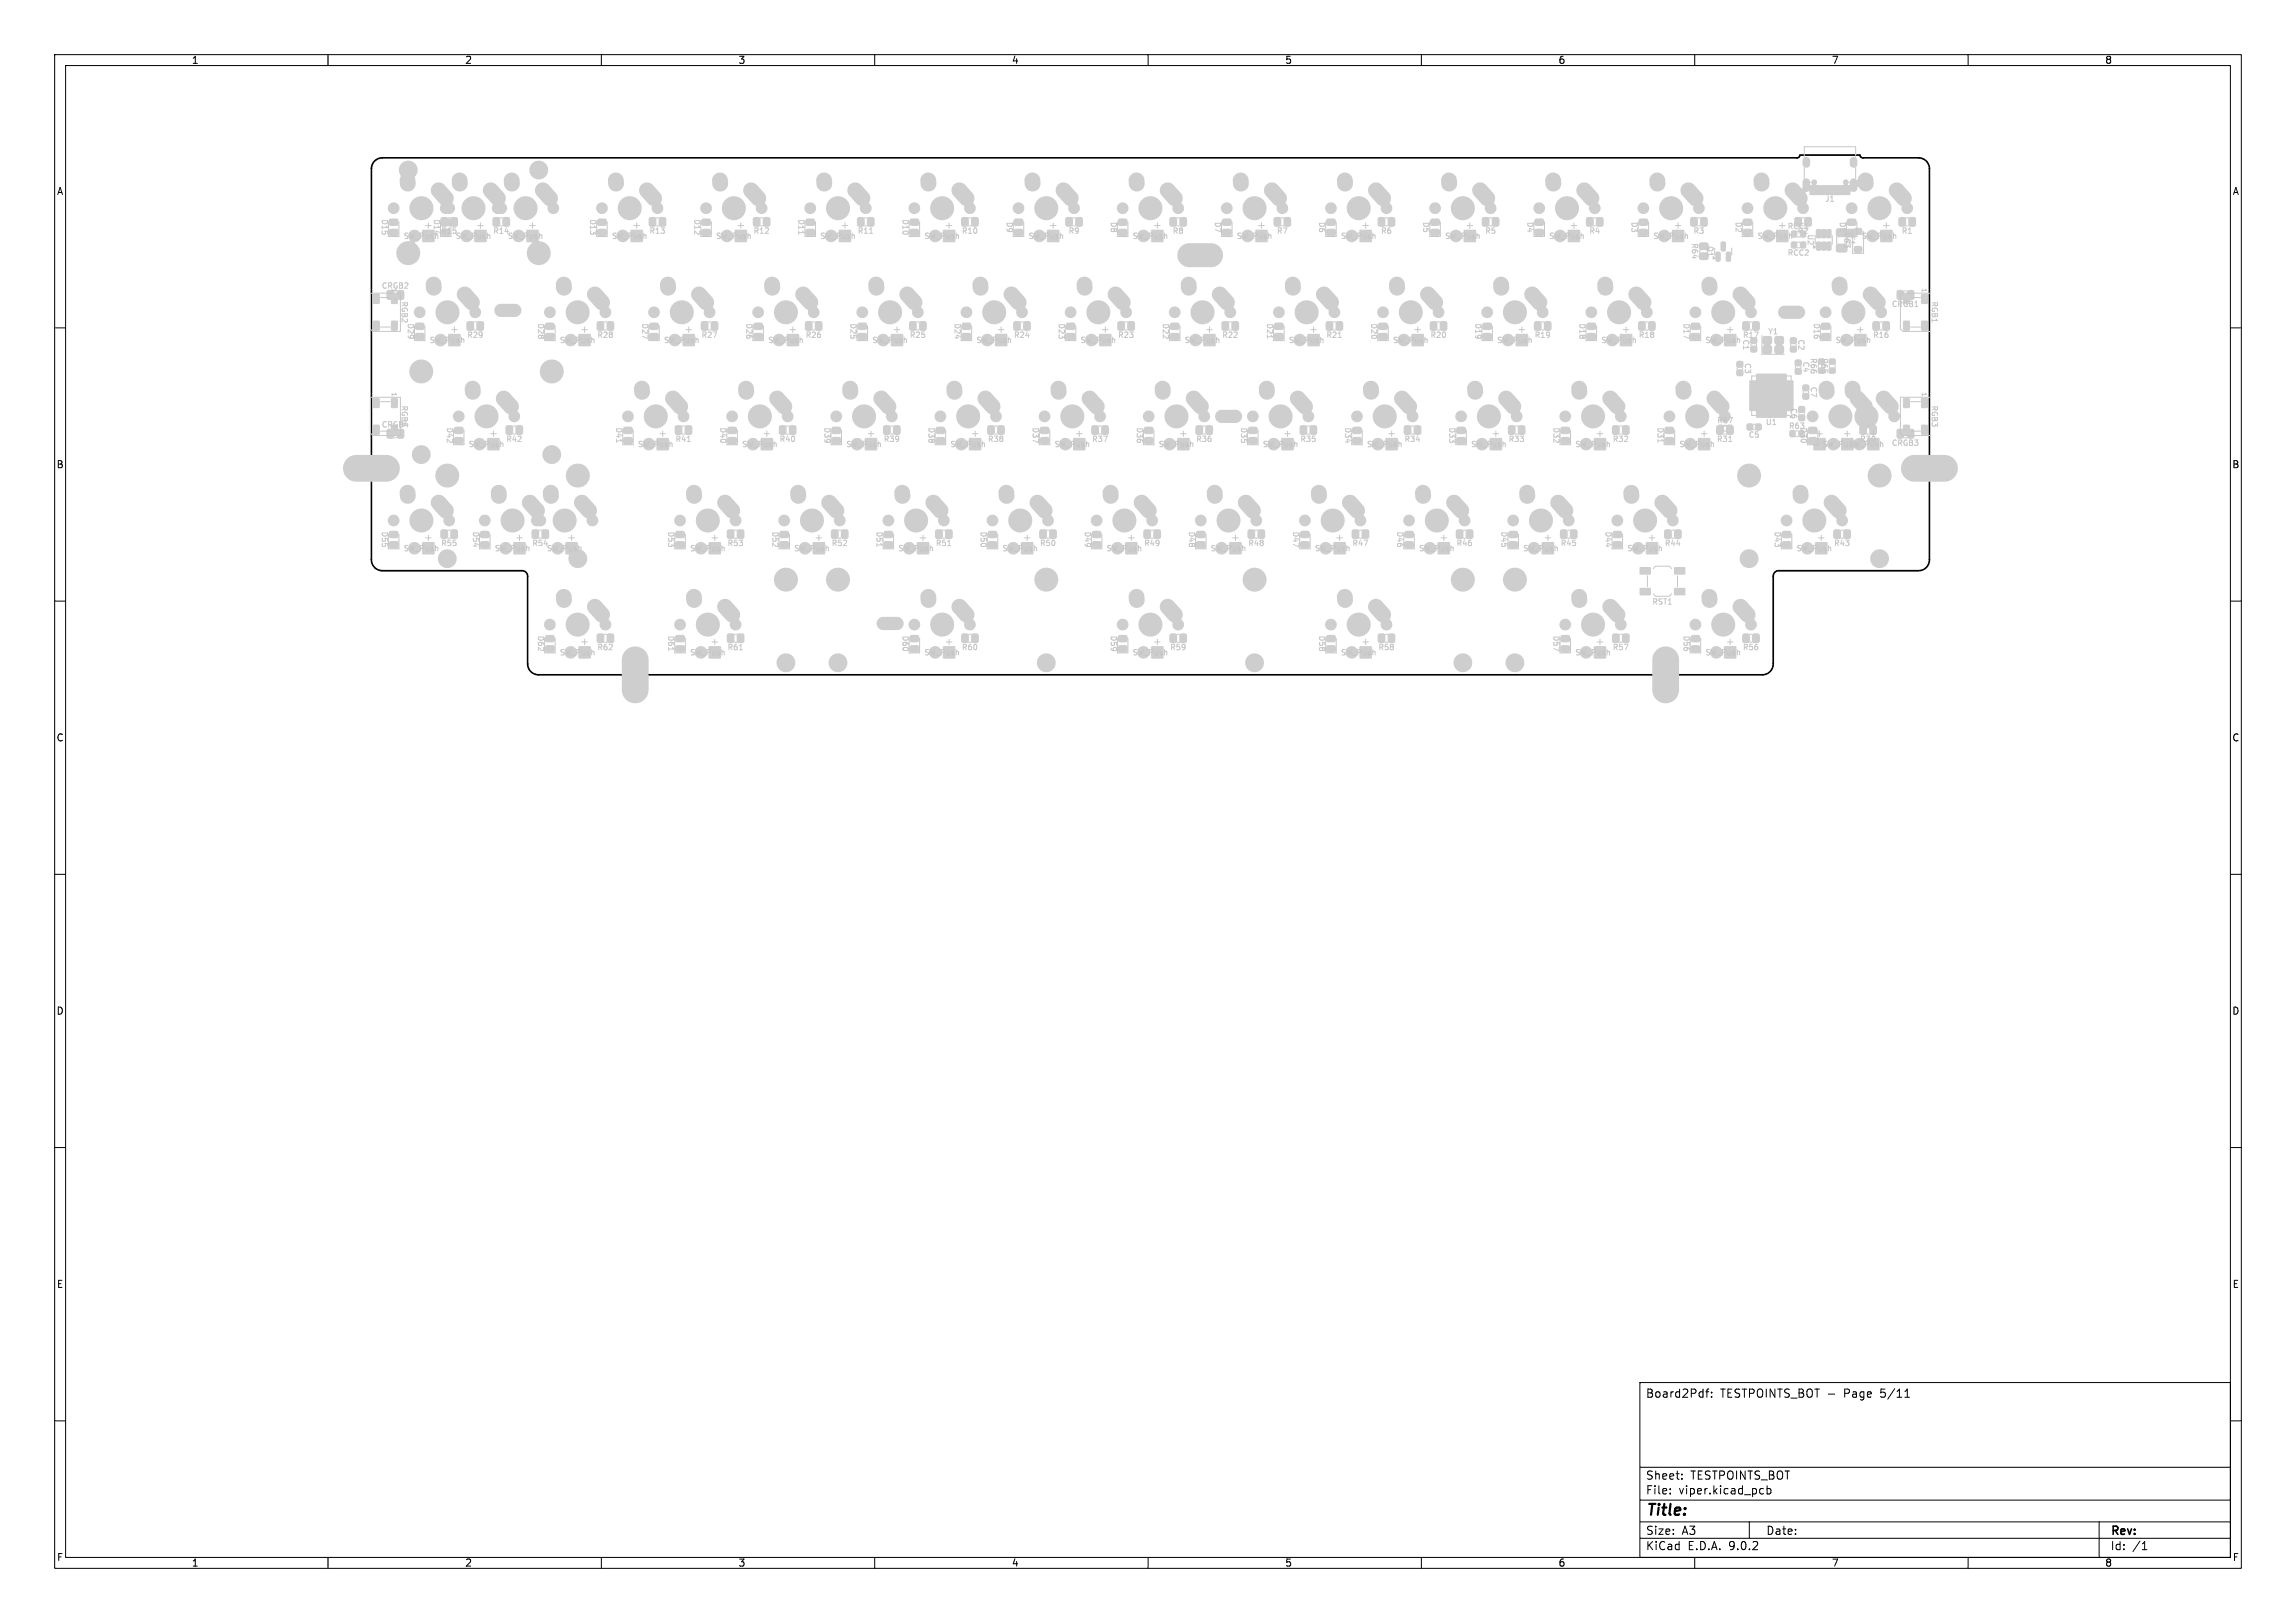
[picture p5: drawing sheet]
<svg xmlns="http://www.w3.org/2000/svg" width="420mm" height="297mm" viewBox="0 0 420 297" stroke-linecap="round" stroke-linejoin="round" font-family="sans-serif">
<defs><g id="words">
<text font-size="2.8" x="301" y="277.9">Title:</text>
<g font-size="2.1">
<text x="301" y="256">Board2Pdf:</text>
<text x="314.6" y="256">TESTPOINTS_BOT -</text>
<text x="337.4" y="256">Page</text>
<text x="344.2" y="256">5/11</text>
<text x="301" y="273.7">File:</text>
<text x="301" y="271">Sheet:</text>
<text x="307.1" y="273.7">viper.kicad_pcb</text>
<text x="309.2" y="271">TESTPOINTS_BOT</text>
<text x="301" y="281.1">Size:</text>
<text x="307.6" y="281.1">A3</text>
<text x="323" y="281.1">Date:</text>
<text x="386" y="281.3">Rev:</text>
<text x="301" y="283.9">KiCad</text>
<text x="308.7" y="283.9">E.D.A.</text>
<text x="316.3" y="283.9">9.0.2</text>
<text x="386" y="283.9">Id:</text>
<text x="390.1" y="283.9">/1</text>
</g>
<g font-size="1.8">
<text x="35" y="11.9">1</text>
<text x="85" y="11.9">2</text>
<text x="135" y="11.9">3</text>
<text x="185" y="11.9">4</text>
<text x="235" y="11.9">5</text>
<text x="285" y="11.9">6</text>
<text x="335" y="11.9">7</text>
<text x="385" y="11.9">8</text>
<text x="10.3" y="35.9">A</text>
<text x="408.3" y="35.9">A</text>
<text x="10.3" y="85.9">B</text>
<text x="408.2" y="85.9">B</text>
<text x="10.3" y="135.9">C</text>
<text x="408.2" y="135.9">C</text>
<text x="10.3" y="185.9">D</text>
<text x="408.2" y="185.9">D</text>
<text x="10.3" y="235.9">E</text>
<text x="408.3" y="235.9">E</text>
<text x="10.3" y="285.9">F</text>
<text x="35" y="286.9">1</text>
<text x="85" y="286.9">2</text>
<text x="135" y="286.9">3</text>
<text x="185" y="286.9">4</text>
<text x="235" y="286.9">5</text>
<text x="285" y="286.9">6</text>
<text x="335" y="286.9">7</text>
<text x="385" y="286.9">8</text>
<text x="408.3" y="285.9">F</text>
</g>
<g font-size="1.4" fill="#c7c7c7">
<text x="69.6" y="40" transform="rotate(90 69.6 40)">D15</text>
<text x="79.2" y="40" transform="rotate(90 79.2 40)">D14</text>
<text x="107.7" y="40" transform="rotate(90 107.7 40)">D13</text>
<text x="126.8" y="40" transform="rotate(90 126.8 40)">D12</text>
<text x="145.8" y="40" transform="rotate(90 145.8 40)">D11</text>
<text x="164.9" y="40" transform="rotate(90 164.9 40)">D10</text>
<text x="183.9" y="40.5" transform="rotate(90 183.9 40.5)">D9</text>
<text x="203" y="40.5" transform="rotate(90 203 40.5)">D8</text>
<text x="222" y="40.5" transform="rotate(90 222 40.5)">D7</text>
<text x="241.1" y="40.5" transform="rotate(90 241.1 40.5)">D6</text>
<text x="260.1" y="40.5" transform="rotate(90 260.1 40.5)">D5</text>
<text x="279.2" y="40.5" transform="rotate(90 279.2 40.5)">D4</text>
<text x="298.2" y="40.5" transform="rotate(90 298.2 40.5)">D3</text>
<text x="317.3" y="40.5" transform="rotate(90 317.3 40.5)">D2</text>
<text x="333.8" y="37.1">J1</text>
<text x="336.3" y="40.5" transform="rotate(90 336.3 40.5)">D1</text>
<text x="73.8" y="43.9">SW_Push</text>
<text x="80.6" y="43">R15</text>
<text x="83.3" y="43.9">SW_Push</text>
<text x="90.1" y="43">R14</text>
<text x="92.8" y="43.9">SW_Push</text>
<text x="111.9" y="43.9">SW_Push</text>
<text x="118.7" y="43">R13</text>
<text x="130.9" y="43.9">SW_Push</text>
<text x="137.7" y="43">R12</text>
<text x="150" y="43.9">SW_Push</text>
<text x="156.8" y="43">R11</text>
<text x="169" y="43.9">SW_Push</text>
<text x="175.8" y="43">R10</text>
<text x="188.1" y="43.9">SW_Push</text>
<text x="195.4" y="43">R9</text>
<text x="207.1" y="43.9">SW_Push</text>
<text x="214.4" y="43">R8</text>
<text x="226.2" y="43.9">SW_Push</text>
<text x="233.5" y="43">R7</text>
<text x="245.2" y="43.9">SW_Push</text>
<text x="252.5" y="43">R6</text>
<text x="264.3" y="43.9">SW_Push</text>
<text x="271.6" y="43">R5</text>
<text x="283.3" y="43.9">SW_Push</text>
<text x="290.6" y="43">R4</text>
<text x="302.4" y="43.9">SW_Push</text>
<text x="309.3" y="44.4" transform="rotate(90 309.3 44.4)">R64</text>
<text x="309.7" y="43">R3</text>
<text x="312.1" y="44.9" transform="rotate(90 312.1 44.9)">Q1</text>
<text x="321.4" y="43.9">SW_Push</text>
<text x="326.9" y="42.1">RCC1</text>
<text x="326.9" y="47">RCC2</text>
<text x="328.7" y="43">R2</text>
<text x="330.5" y="42.8" transform="rotate(90 330.5 42.8)">U2</text>
<text x="337.2" y="42.4" transform="rotate(90 337.2 42.4)">D63</text>
<text x="338" y="43" transform="rotate(90 338 43)">F1</text>
<text x="340.5" y="43.9">SW_Push</text>
<text x="347.8" y="43">R1</text>
<text x="69.7" y="53">CRGB2</text>
<text x="73.3" y="55" transform="rotate(90 73.3 55)">RGB2</text>
<text x="74.4" y="59.1" transform="rotate(90 74.4 59.1)">D29</text>
<text x="98.2" y="59.1" transform="rotate(90 98.2 59.1)">D28</text>
<text x="117.3" y="59.1" transform="rotate(90 117.3 59.1)">D27</text>
<text x="136.3" y="59.1" transform="rotate(90 136.3 59.1)">D26</text>
<text x="155.4" y="59.1" transform="rotate(90 155.4 59.1)">D25</text>
<text x="174.4" y="59.1" transform="rotate(90 174.4 59.1)">D24</text>
<text x="193.5" y="59.1" transform="rotate(90 193.5 59.1)">D23</text>
<text x="212.5" y="59.1" transform="rotate(90 212.5 59.1)">D22</text>
<text x="231.6" y="59.1" transform="rotate(90 231.6 59.1)">D21</text>
<text x="250.6" y="59.1" transform="rotate(90 250.6 59.1)">D20</text>
<text x="269.7" y="59.1" transform="rotate(90 269.7 59.1)">D19</text>
<text x="288.7" y="59.1" transform="rotate(90 288.7 59.1)">D18</text>
<text x="307.8" y="59.1" transform="rotate(90 307.8 59.1)">D17</text>
<text x="331.6" y="59.1" transform="rotate(90 331.6 59.1)">D16</text>
<text x="346" y="56.4">CRGB1</text>
<text x="353.2" y="55" transform="rotate(90 353.2 55)">RGB1</text>
<text x="78.5" y="62.9">SW_Push</text>
<text x="85.4" y="62">R29</text>
<text x="102.3" y="62.9">SW_Push</text>
<text x="109.2" y="62">R28</text>
<text x="121.4" y="62.9">SW_Push</text>
<text x="128.2" y="62">R27</text>
<text x="140.4" y="62.9">SW_Push</text>
<text x="147.3" y="62">R26</text>
<text x="159.5" y="62.9">SW_Push</text>
<text x="166.3" y="62">R25</text>
<text x="178.5" y="62.9">SW_Push</text>
<text x="185.4" y="62">R24</text>
<text x="197.6" y="62.9">SW_Push</text>
<text x="204.4" y="62">R23</text>
<text x="216.6" y="62.9">SW_Push</text>
<text x="223.5" y="62">R22</text>
<text x="235.7" y="62.9">SW_Push</text>
<text x="242.5" y="62">R21</text>
<text x="254.7" y="62.9">SW_Push</text>
<text x="261.6" y="62">R20</text>
<text x="273.8" y="62.9">SW_Push</text>
<text x="280.6" y="62">R19</text>
<text x="292.8" y="62.9">SW_Push</text>
<text x="299.7" y="62">R18</text>
<text x="311.9" y="62.9">SW_Push</text>
<text x="318.6" y="62" transform="rotate(90 318.6 62)">C1</text>
<text x="318.7" y="62">R17</text>
<text x="323.3" y="61.4">Y1</text>
<text x="328.7" y="62" transform="rotate(90 328.7 62)">C2</text>
<text x="331" y="65.4" transform="rotate(90 331 65.4)">R66</text>
<text x="333" y="65.4" transform="rotate(90 333 65.4)">R65</text>
<text x="335.7" y="62.9">SW_Push</text>
<text x="342.5" y="62">R16</text>
<text x="319" y="66.3" transform="rotate(90 319 66.3)">C3</text>
<text x="329.6" y="66.1" transform="rotate(90 329.6 66.1)">C4</text>
<text x="331" y="70.7" transform="rotate(90 331 70.7)">C7</text>
<text x="73.3" y="74.1" transform="rotate(90 73.3 74.1)">RGB4</text>
<text x="314" y="77.7">R67</text>
<text x="322.9" y="78">U1</text>
<text x="327.4" y="74.6" transform="rotate(90 327.4 74.6)">C6</text>
<text x="353.2" y="74.1" transform="rotate(90 353.2 74.1)">RGB3</text>
<text x="69.7" y="78.4">CRGB4</text>
<text x="81.5" y="78.1" transform="rotate(90 81.5 78.1)">D42</text>
<text x="85.7" y="82">SW_Push</text>
<text x="92.5" y="81.1">R42</text>
<text x="112.5" y="78.1" transform="rotate(90 112.5 78.1)">D41</text>
<text x="116.6" y="82">SW_Push</text>
<text x="123.5" y="81.1">R41</text>
<text x="131.5" y="78.1" transform="rotate(90 131.5 78.1)">D40</text>
<text x="135.7" y="82">SW_Push</text>
<text x="142.5" y="81.1">R40</text>
<text x="150.6" y="78.1" transform="rotate(90 150.6 78.1)">D39</text>
<text x="154.7" y="82">SW_Push</text>
<text x="161.6" y="81.1">R39</text>
<text x="169.6" y="78.1" transform="rotate(90 169.6 78.1)">D38</text>
<text x="173.8" y="82">SW_Push</text>
<text x="180.6" y="81.1">R38</text>
<text x="188.7" y="78.1" transform="rotate(90 188.7 78.1)">D37</text>
<text x="192.8" y="82">SW_Push</text>
<text x="199.7" y="81.1">R37</text>
<text x="207.7" y="78.1" transform="rotate(90 207.7 78.1)">D36</text>
<text x="211.9" y="82">SW_Push</text>
<text x="218.7" y="81.1">R36</text>
<text x="226.8" y="78.1" transform="rotate(90 226.8 78.1)">D35</text>
<text x="230.9" y="82">SW_Push</text>
<text x="237.8" y="81.1">R35</text>
<text x="245.8" y="78.1" transform="rotate(90 245.8 78.1)">D34</text>
<text x="250" y="82">SW_Push</text>
<text x="256.8" y="81.1">R34</text>
<text x="264.9" y="78.1" transform="rotate(90 264.9 78.1)">D33</text>
<text x="269" y="82">SW_Push</text>
<text x="275.9" y="81.1">R33</text>
<text x="283.9" y="78.1" transform="rotate(90 283.9 78.1)">D32</text>
<text x="288.1" y="82">SW_Push</text>
<text x="294.9" y="81.1">R32</text>
<text x="303" y="78.1" transform="rotate(90 303 78.1)">D31</text>
<text x="307.1" y="82">SW_Push</text>
<text x="314" y="81.1">R31</text>
<text x="319.8" y="80.3">C5</text>
<text x="327.1" y="78.7">R63</text>
<text x="329.2" y="78.1" transform="rotate(90 329.2 78.1)">D30</text>
<text x="333.3" y="82">SW_Push</text>
<text x="338.1" y="82">SW_Push</text>
<text x="340.1" y="81.1">R30</text>
<text x="346" y="81.8">CRGB3</text>
<text x="69.6" y="97.2" transform="rotate(90 69.6 97.2)">D55</text>
<text x="73.8" y="101">SW_Push</text>
<text x="80.6" y="100.1">R55</text>
<text x="86.3" y="97.2" transform="rotate(90 86.3 97.2)">D54</text>
<text x="90.4" y="101">SW_Push</text>
<text x="97.3" y="100.1">R54</text>
<text x="100" y="101">SW_Push</text>
<text x="122" y="97.2" transform="rotate(90 122 97.2)">D53</text>
<text x="126.2" y="101">SW_Push</text>
<text x="133" y="100.1">R53</text>
<text x="141.1" y="97.2" transform="rotate(90 141.1 97.2)">D52</text>
<text x="145.2" y="101">SW_Push</text>
<text x="152" y="100.1">R52</text>
<text x="160.1" y="97.2" transform="rotate(90 160.1 97.2)">D51</text>
<text x="164.3" y="101">SW_Push</text>
<text x="171.1" y="100.1">R51</text>
<text x="179.2" y="97.2" transform="rotate(90 179.2 97.2)">D50</text>
<text x="183.3" y="101">SW_Push</text>
<text x="190.1" y="100.1">R50</text>
<text x="198.2" y="97.2" transform="rotate(90 198.2 97.2)">D49</text>
<text x="202.4" y="101">SW_Push</text>
<text x="209.2" y="100.1">R49</text>
<text x="217.3" y="97.2" transform="rotate(90 217.3 97.2)">D48</text>
<text x="221.4" y="101">SW_Push</text>
<text x="228.2" y="100.1">R48</text>
<text x="236.3" y="97.2" transform="rotate(90 236.3 97.2)">D47</text>
<text x="240.5" y="101">SW_Push</text>
<text x="247.3" y="100.1">R47</text>
<text x="255.4" y="97.2" transform="rotate(90 255.4 97.2)">D46</text>
<text x="259.5" y="101">SW_Push</text>
<text x="266.3" y="100.1">R46</text>
<text x="274.4" y="97.2" transform="rotate(90 274.4 97.2)">D45</text>
<text x="278.6" y="101">SW_Push</text>
<text x="285.4" y="100.1">R45</text>
<text x="293.5" y="97.2" transform="rotate(90 293.5 97.2)">D44</text>
<text x="297.6" y="101">SW_Push</text>
<text x="304.4" y="100.1">R44</text>
<text x="324.4" y="97.2" transform="rotate(90 324.4 97.2)">D43</text>
<text x="328.6" y="101">SW_Push</text>
<text x="335.4" y="100.1">R43</text>
<text x="302.1" y="110.8">RST1</text>
<text x="98.2" y="116.2" transform="rotate(90 98.2 116.2)">D62</text>
<text x="109.2" y="119.2">R62</text>
<text x="122" y="116.2" transform="rotate(90 122 116.2)">D61</text>
<text x="133" y="119.2">R61</text>
<text x="164.9" y="116.2" transform="rotate(90 164.9 116.2)">D60</text>
<text x="175.8" y="119.2">R60</text>
<text x="203" y="116.2" transform="rotate(90 203 116.2)">D59</text>
<text x="213.9" y="119.2">R59</text>
<text x="241.1" y="116.2" transform="rotate(90 241.1 116.2)">D58</text>
<text x="252" y="119.2">R58</text>
<text x="283.9" y="116.2" transform="rotate(90 283.9 116.2)">D57</text>
<text x="294.9" y="119.2">R57</text>
<text x="307.8" y="116.2" transform="rotate(90 307.8 116.2)">D56</text>
<text x="318.7" y="119.2">R56</text>
<text x="102.3" y="120.1">SW_Push</text>
<text x="126.2" y="120.1">SW_Push</text>
<text x="169" y="120.1">SW_Push</text>
<text x="207.1" y="120.1">SW_Push</text>
<text x="245.2" y="120.1">SW_Push</text>
<text x="288.1" y="120.1">SW_Push</text>
<text x="311.9" y="120.1">SW_Push</text>
</g>
<g font-size="1.1" fill="#c7c7c7">
<text x="71.5" y="52.6" transform="rotate(90 71.5 52.6)">1</text>
<text x="351.4" y="52.6" transform="rotate(90 351.4 52.6)">1</text>
<text x="71.5" y="71.7" transform="rotate(90 71.5 71.7)">1</text>
<text x="351.4" y="71.7" transform="rotate(90 351.4 71.7)">1</text>
</g>
</g></defs>
<path d="M68.5 29.5l.6-.4 .8-.2h258.8l.4-.2 .1-.3h11l.2 .3 .3 .2h10.2a2 2 0 0 1 2 2v71.5a2 2 0 0 1-2 2h-25.5a1 1 0 0 0-1 1v16.1a2 2 0 0 1-2 2h-223.9a2 2 0 0 1-2-2v-16.1a1 1 0 0 0-1-1h-25.6a2 2 0 0 1-2-2v-71.5l.2-.7z" fill="none" stroke="#000" stroke-width=".3"/>
<g fill="none" stroke="#e5e5e5" stroke-width="2.5">
<path d="M74.5 33l.1 .6M80.2 34.8l1.4 1.5M84.1 33v.6M89.8 34.8l1.3 1.5M93.6 33v.6M99.3 34.8l1.3 1.5M112.6 33l.1 .6M118.3 34.8l1.4 1.5M131.7 33v.6M137.4 34.8l1.3 1.5M150.7 33l.1 .6M156.4 34.8l1.4 1.5"/>
<path d="M169.8 33v.6M175.5 34.8l1.3 1.5M188.8 33l.1 .6M194.5 34.8l1.4 1.5M207.9 33v.6M213.6 34.8l1.3 1.5M226.9 33l.1 .6M232.6 34.8l1.4 1.5M246 33v.6M251.7 34.8l1.3 1.5M265 33l.1 .6M270.7 34.8l1.4 1.5"/>
<path d="M284.1 33v.6M289.8 34.8l1.3 1.5M303.1 33l.1 .6M308.8 34.8l1.4 1.5M322.2 33v.6M327.9 34.8l1.3 1.5M341.2 33l.1 .6M346.9 34.8l1.4 1.5M79.3 52.1l.1 .5M85 53.9l1.3 1.4M103.1 52.1l.1 .5M108.8 53.9l1.3 1.4"/>
<path d="M122.2 52.1v.5M127.9 53.9l1.3 1.4M141.2 52.1l.1 .5M146.9 53.9l1.3 1.4M160.3 52.1v.5M166 53.9l1.3 1.4M179.3 52.1l.1 .5M185 53.9l1.3 1.4M198.4 52.1v.5M204.1 53.9l1.3 1.4M217.4 52.1l.1 .5M223.1 53.9l1.3 1.4"/>
<path d="M236.5 52.1v.5M242.2 53.9l1.3 1.4M255.5 52.1l.1 .5M261.2 53.9l1.3 1.4M274.6 52.1v.5M280.3 53.9l1.3 1.4M293.6 52.1l.1 .5M299.3 53.9l1.3 1.4M312.7 52.1v.5M318.4 53.9l1.3 1.4M336.5 52.1v.5M342.2 53.9l1.3 1.4"/>
<path d="M86.5 71.1v.6M92.1 72.9l1.4 1.5M117.4 71.1l.1 .6M123.1 72.9l1.3 1.5M136.5 71.1v.6M142.2 72.9l1.3 1.5M155.5 71.1l.1 .6M161.2 72.9l1.3 1.5M174.6 71.1v.6M180.3 72.9l1.3 1.5M193.6 71.1l.1 .6M199.3 72.9l1.3 1.5"/>
<path d="M212.7 71.1v.6M218.4 72.9l1.3 1.5M231.7 71.1l.1 .6M237.4 72.9l1.3 1.5M250.8 71.1v.6M256.5 72.9l1.3 1.5M269.8 71.1l.1 .6M275.5 72.9l1.3 1.5M288.9 71.1v.6M294.6 72.9l1.3 1.5M307.9 71.1l.1 .6M313.6 72.9l1.3 1.5"/>
<path d="M334.1 71.1v.6M338.9 71.1v.6M339.8 72.9l1.3 1.5M344.6 72.9l1.3 1.5M74.5 90.2l.1 .5M80.2 92l1.4 1.4M91.2 90.2l.1 .5M96.9 92l1.3 1.4M100.7 90.2l.1 .5M106.4 92l1.3 1.4M126.9 90.2l.1 .5M132.6 92l1.3 1.4"/>
<path d="M146 90.2v.5M151.7 92l1.3 1.4M165 90.2l.1 .5M170.7 92l1.3 1.4M184.1 90.2v.5M189.8 92l1.3 1.4M203.1 90.2l.1 .5M208.8 92l1.3 1.4M222.2 90.2v.5M227.9 92l1.3 1.4M241.2 90.2l.1 .5M246.9 92l1.3 1.4"/>
<path d="M260.3 90.2v.5M266 92l1.3 1.4M279.3 90.2l.1 .5M285 92l1.3 1.4M298.4 90.2v.5M304.1 92l1.3 1.4M329.3 90.2l.1 .5M335 92l1.3 1.4M103.1 109.2l.1 .6M108.8 111l1.3 1.5M126.9 109.2l.1 .6M132.6 111l1.3 1.5"/>
<path d="M169.8 109.2v.6M175.5 111l1.3 1.5M207.9 109.2v.6M213.6 111l1.3 1.5M246 109.2v.6M251.7 111l1.3 1.5M288.9 109.2v.6M294.6 111l1.3 1.5M312.7 109.2v.6M318.4 111l1.3 1.5"/>
</g>
<g fill="#e5e5e5" stroke="#e5e5e5" stroke-width=".18">
<path d="M215.5 80.3h1.9v1.9h-1.9z"/>
<path d="M315.5 61.3h1.9v1.9h-1.9z"/>
<path d="M82.2 61.3h1.9v1.9h-1.9z"/>
<path d="M106 61.3h1.9v1.9h-1.9z"/>
<path d="M229.8 42.2h1.9v1.9h-1.9z"/>
<path d="M177.4 80.3h1.9v1.9h-1.9z"/>
<path d="M167.9 99.4h1.9v1.9h-1.9z"/>
<path d="M77.4 42.2h1.9v1.9h-1.9z"/>
<path d="M291.7 118.4h1.9v1.9h-1.9z"/>
<path d="M244.1 99.4h1.9v1.9h-1.9z"/>
<path d="M325.1 42.2h1.9v1.9h-1.9z"/>
<path d="M144.1 61.3h1.9v1.9h-1.9z"/>
<path d="M129.8 118.4h1.9v1.9h-1.9z"/>
<path d="M153.6 42.2h1.9v1.9h-1.9z"/>
<path d="M210.8 42.2h1.9v1.9h-1.9z"/>
<path d="M277.4 61.3h1.9v1.9h-1.9z"/>
<path d="M272.7 80.3h1.9v1.9h-1.9z"/>
<path d="M172.7 42.2h1.9v1.9h-1.9z"/>
<path d="M282.2 99.4h1.9v1.9h-1.9z"/>
<path d="M220.3 61.3h1.9v1.9h-1.9z"/>
<path d="M201.2 61.3h1.9v1.9h-1.9z"/>
<path d="M239.3 61.3h1.9v1.9h-1.9z"/>
<path d="M115.5 42.2h1.9v1.9h-1.9z"/>
<path d="M296.5 61.3h1.9v1.9h-1.9z"/>
<path d="M248.9 118.4h1.9v1.9h-1.9z"/>
<path d="M103.6 99.4h1.9v1.9h-1.9z"/>
<path d="M253.6 80.3h1.9v1.9h-1.9z"/>
<path d="M306 42.2h1.9v1.9h-1.9z"/>
<path d="M125 61.3h1.9v1.9h-1.9z"/>
<path d="M225 99.4h1.9v1.9h-1.9z"/>
<path d="M263.1 99.4h1.9v1.9h-1.9z"/>
<path d="M182.2 61.3h1.9v1.9h-1.9z"/>
<path d="M267.9 42.2h1.9v1.9h-1.9z"/>
<path d="M310.8 80.3h1.9v1.9h-1.9z"/>
<path d="M120.3 80.3h1.9v1.9h-1.9z"/>
<path d="M134.6 42.2h1.9v1.9h-1.9z"/>
<path d="M172.7 118.4h1.9v1.9h-1.9z"/>
<path d="M341.7 80.3h1.9v1.9h-1.9z"/>
<path d="M337 80.3h1.9v1.9h-1.9z"/>
<path d="M339.3 61.3h1.9v1.9h-1.9z"/>
<path d="M301.2 99.4h1.9v1.9h-1.9z"/>
<path d="M191.7 42.2h1.9v1.9h-1.9z"/>
<path d="M248.9 42.2h1.9v1.9h-1.9z"/>
<path d="M234.6 80.3h1.9v1.9h-1.9z"/>
<path d="M148.8 99.4h1.9v1.9h-1.9z"/>
<path d="M94.1 99.4h1.9v1.9h-1.9z"/>
<path d="M344.1 42.2h1.9v1.9h-1.9z"/>
<path d="M77.4 99.4h1.9v1.9h-1.9z"/>
<path d="M186.9 99.4h1.9v1.9h-1.9z"/>
<path d="M96.5 42.2h1.9v1.9h-1.9z"/>
<path d="M210.8 118.4h1.9v1.9h-1.9z"/>
<path d="M158.4 80.3h1.9v1.9h-1.9z"/>
<path d="M332.2 99.4h1.9v1.9h-1.9z"/>
<path d="M129.8 99.4h1.9v1.9h-1.9z"/>
<path d="M163.1 61.3h1.9v1.9h-1.9z"/>
<path d="M291.7 80.3h1.9v1.9h-1.9z"/>
<path d="M86.9 42.2h1.9v1.9h-1.9z"/>
<path d="M196.5 80.3h1.9v1.9h-1.9z"/>
<path d="M331.9 80.3h1.9v1.9h-1.9z"/>
<path d="M139.3 80.3h1.9v1.9h-1.9z"/>
<path d="M89.3 80.3h1.9v1.9h-1.9z"/>
<path d="M106 118.4h1.9v1.9h-1.9z"/>
<path d="M206 99.4h1.9v1.9h-1.9z"/>
<path d="M287 42.2h1.9v1.9h-1.9z"/>
<path d="M258.4 61.3h1.9v1.9h-1.9z"/>
<path d="M315.5 118.4h1.9v1.9h-1.9z"/>
<path d="M192.2 97.1h.7l.2 .1v1l-.1 .2-.6 .1-.3-.2z"/>
<path d="M190.4 97.1h.7l.2 .1v1l-.1 .2-.7 .1-.2-.2z"/>
<path d="M220.8 78.1l.7-.1 .2 .2v.9l-.1 .3h-.7l-.2-.2z"/>
<path d="M218.9 78.1l.7-.1 .3 .2v.9l-.2 .3h-.6l-.2-.2z"/>
<path d="M271.4 61.2l1.2-.1 .1 .2v.6l-.2 .2h-1l-.2-.3z"/>
<path d="M271.4 59.3l1.2-.1 .1 .3v.5l-.2 .2h-1l-.2-.2z"/>
<path d="M242.8 42.1h1.2l.2 .2-.1 .6-.2 .1h-1l-.1-.2z"/>
<path d="M242.8 40.2h1.2l.2 .2-.1 .6-.2 .2-1-.1-.1-.2z"/>
<path d="M254.1 40l.7-.1 .2 .2v.9l-.1 .3h-.6l-.3-.2z"/>
<path d="M252.3 40l.7-.1 .2 .2v.9l-.1 .3h-.7l-.2-.2z"/>
<path d="M111.2 116.2l.7-.1 .2 .2 .1 .9-.2 .3h-.6l-.2-.2z"/>
<path d="M109.4 116.2l.7-.1 .2 .2v.9l-.1 .3h-.6l-.3-.2z"/>
<path d="M252.4 61.2l1.1-.1 .2 .2v.6l-.3 .2h-1l-.1-.3z"/>
<path d="M252.4 59.3l1.1-.1 .2 .3v.5l-.3 .2h-1l-.1-.2z"/>
<path d="M111.2 59h.7l.2 .1 .1 1-.2 .2-.6 .1-.2-.2z"/>
<path d="M109.4 59h.7l.2 .1v1l-.1 .2-.6 .1-.3-.2z"/>
<path d="M225.5 59h.7l.2 .1 .1 1-.2 .2-.6 .1-.2-.2z"/>
<path d="M223.7 59h.7l.2 .1v1l-.1 .2-.6 .1-.3-.2z"/>
<path d="M327.6 62h.9v.7h-.9z"/>
<path d="M327.6 63.5h.9v.8h-.9z"/>
<path d="M100 118.3h1.1l.2 .2v.6l-.3 .1h-1l-.1-.2z"/>
<path d="M100 116.4h1.1l.2 .2v.6l-.3 .2-1-.1-.1-.2z"/>
<path d="M330.3 40l.7-.1 .2 .2v.9l-.1 .3h-.6l-.3-.2z"/>
<path d="M328.5 40l.7-.1 .2 .2v.9l-.1 .3h-.7l-.2-.2z"/>
<path d="M276.2 99.3l1.1-.1 .2 .2v.6l-.2 .2h-1.1l-.1-.3z"/>
<path d="M276.2 97.4l1.1-.1 .2 .3v.5l-.2 .2h-1.1l-.1-.2z"/>
<path d="M182.7 78.1l.7-.1 .2 .2v.9l-.1 .3h-.7l-.2-.2z"/>
<path d="M180.8 78.1l.7-.1 .3 .2v.9l-.2 .3h-.6l-.2-.2z"/>
<path d="M139.8 40l.7-.1 .2 .2v.9l-.1 .3h-.6l-.3-.2z"/>
<path d="M138 40l.7-.1 .2 .2v.9l-.1 .3h-.7l-.2-.2z"/>
<path d="M94.5 78.1l.8-.1 .2 .2v.9l-.2 .3h-.6l-.2-.2z"/>
<path d="M92.7 78.1l.7-.1 .3 .2v.9l-.2 .3h-.6l-.2-.2z"/>
<path d="M173.1 97.1h.7l.3 .1v1l-.2 .2-.6 .1-.2-.2z"/>
<path d="M171.3 97.1h.7l.2 .1 .1 1-.2 .2-.6 .1-.2-.2z"/>
<path d="M311 46.4h1.2l.2 .2-.1 .6-.2 .2h-1l-.1-.3z"/>
<path d="M311 44.6h1.2l.2 .2-.1 .6-.2 .2h-1l-.1-.3z"/>
<path d="M70.9 53.3h.7l.3 .1v1.1l-.2 .2h-.6l-.2-.2z"/>
<path d="M72.8 53.3h.7l.3 .1v1.1l-.2 .2h-.6l-.2-.2z"/>
<path d="M223.8 42.1h1.2l.1 .2v.6l-.2 .1h-1l-.2-.2z"/>
<path d="M223.8 40.2h1.2l.1 .2v.6l-.2 .2-1-.1-.2-.2z"/>
<path d="M228.5 80.2h1.2l.2 .2v.6l-.3 .1h-1l-.1-.2z"/>
<path d="M228.5 78.3h1.2l.2 .2v.6l-.3 .2-1-.1-.1-.2z"/>
<path d="M190.4 80.2h1.2l.2 .2v.6l-.3 .1h-1l-.1-.2z"/>
<path d="M190.4 78.3h1.2l.2 .2v.6l-.3 .2-1-.1-.1-.2z"/>
<path d="M166.6 118.3h1.2l.2 .2-.1 .6-.2 .1h-1l-.1-.2z"/>
<path d="M166.6 116.4h1.2l.2 .2-.1 .6-.2 .2-1-.1-.1-.2z"/>
<path d="M70.9 78.7h.7l.3 .1v1.1l-.2 .2h-.6l-.2-.2z"/>
<path d="M72.8 78.7h.7l.3 .1v1.1l-.2 .2h-.6l-.2-.2z"/>
<path d="M333.3 61.2l1.2-.1 .1 .2v.6l-.2 .2h-1l-.2-.3z"/>
<path d="M333.3 59.3l1.2-.1 .1 .3v.5l-.2 .2h-1l-.2-.2z"/>
<path d="M211.2 97.1h.7l.3 .1v1l-.2 .2-.6 .1-.2-.2z"/>
<path d="M209.4 97.1h.7l.2 .1 .1 1-.2 .2-.6 .1-.2-.2z"/>
<path d="M152.3 80.2h1.2l.2 .2v.6l-.3 .1h-1l-.1-.2z"/>
<path d="M152.3 78.3h1.2l.2 .2v.6l-.3 .2-1-.1-.1-.2z"/>
<path d="M128.5 42.1h1.2l.2 .2-.1 .6-.2 .1h-1l-.1-.2z"/>
<path d="M128.5 40.2h1.2l.2 .2-.1 .6-.2 .2-1-.1-.1-.2z"/>
<path d="M311.2 40l.7-.1 .3 .2v.9l-.2 .3h-.6l-.2-.2z"/>
<path d="M309.4 40l.7-.1 .2 .2 .1 .9-.2 .3h-.6l-.2-.2z"/>
<path d="M317.9 66.3h.8v.7h-.8z"/>
<path d="M317.9 67.8h.8v.8h-.8z"/>
<path d="M206.5 59h.7l.2 .1v1l-.1 .2-.7 .1-.2-.2z"/>
<path d="M204.6 59h.7l.3 .1v1l-.2 .2-.6 .1-.2-.2z"/>
<path d="M149.3 59h.7l.2 .1 .1 1-.2 .2-.6 .1-.2-.2z"/>
<path d="M147.5 59h.7l.2 .1v1l-.1 .2-.6 .1-.3-.2z"/>
<path d="M322.6 63.4h1.3v1.1h-1.3z"/>
<path d="M324.8 63.4h1.3v1.1h-1.3z"/>
<path d="M324.8 61.7h1.3v1.1h-1.3z"/>
<path d="M322.6 61.7h1.3v1.1h-1.3z"/>
<path d="M257.1 99.3l1.2-.1 .1 .2v.6l-.2 .2h-1l-.2-.3z"/>
<path d="M257.1 97.4l1.2-.1 .1 .3v.5l-.2 .2h-1l-.2-.2z"/>
<path d="M82.6 97.1h.7l.3 .1v1l-.2 .2-.6 .1-.2-.2z"/>
<path d="M80.8 97.1h.7l.2 .1 .1 1-.2 .2-.6 .1-.2-.2z"/>
<path d="M163.6 78.1l.7-.1 .2 .2 .1 .9-.2 .3h-.6l-.2-.2z"/>
<path d="M161.8 78.1l.7-.1 .2 .2v.9l-.1 .3h-.6l-.3-.2z"/>
<path d="M327.8 42.4h.7v.8h-.7z"/>
<path d="M349.1 78.7h.7l.2 .1v1.1l-.2 .2h-.5l-.3-.2z"/>
<path d="M347.2 78.7h.7l.2 .1v1.1l-.2 .2h-.5l-.3-.2z"/>
<path d="M82.6 40l.7-.1 .3 .2v.9l-.2 .3h-.6l-.2-.2z"/>
<path d="M80.8 40l.7-.1 .2 .2 .1 .9-.2 .3h-.6l-.2-.2z"/>
<path d="M349.3 40l.7-.1 .3 .2v.9l-.2 .3h-.6l-.2-.2z"/>
<path d="M347.5 40l.7-.1 .2 .2 .1 .9-.2 .3h-.6l-.2-.2z"/>
<path d="M292.2 40l.7-.1 .2 .2v.9l-.1 .3h-.6l-.3-.2z"/>
<path d="M290.4 40l.7-.1 .2 .2v.9l-.1 .3h-.7l-.2-.2z"/>
<path d="M339.4 45.3h1v.7h-1z"/>
<path d="M339.4 42h1v.7h-1z"/>
<path d="M328.5 66h.8v.8h-.8z"/>
<path d="M328.5 67.6h.8v.7h-.8z"/>
<path d="M261.9 42.1h1.2l.1 .2v.6l-.2 .1h-1l-.2-.2z"/>
<path d="M261.9 40.2h1.2l.1 .2v.6l-.2 .2-1-.1-.2-.2z"/>
<path d="M238.1 99.3l1.1-.1 .2 .2v.6l-.2 .2h-1.1l-.1-.3z"/>
<path d="M238.1 97.4l1.1-.1 .2 .3v.5l-.2 .2h-1.1l-.1-.2z"/>
<path d="M336.1 42h1.5l.2 .2-.1 .9-.2 .1h-1.3l-.2-.2z"/>
<path d="M336.1 44.8h1.5l.2 .2-.1 .9-.2 .1h-1.3l-.2-.2z"/>
<path d="M123.8 118.3h1.1l.2 .2v.6l-.2 .1h-1.1l-.1-.2z"/>
<path d="M123.8 116.4h1.1l.2 .2v.6l-.2 .2-1.1-.1-.1-.2z"/>
<path d="M109.5 42.1h1.2l.1 .2v.6l-.2 .1h-1l-.2-.2z"/>
<path d="M109.5 40.2h1.2l.1 .2v.6l-.2 .2-1-.1-.2-.2z"/>
<path d="M138.1 61.2l1.1-.1 .2 .2v.6l-.3 .2h-1l-.1-.3z"/>
<path d="M138.1 59.3l1.1-.1 .2 .3v.5l-.3 .2h-1l-.1-.2z"/>
<path d="M119 61.2l1.2-.1 .1 .2v.6l-.2 .2h-1l-.2-.3z"/>
<path d="M119 59.3l1.2-.1 .1 .3v.5l-.2 .2h-1l-.2-.2z"/>
<path d="M235 40l.7-.1 .3 .2v.9l-.2 .3h-.6l-.2-.2z"/>
<path d="M233.2 40l.7-.1 .2 .2 .1 .9-.2 .3h-.6l-.2-.2z"/>
<path d="M99.3 97.1h.7l.2 .1 .1 1-.2 .2-.6 .1-.2-.2z"/>
<path d="M97.5 97.1h.7l.2 .1v1l-.1 .2-.6 .1-.3-.2z"/>
<path d="M176.2 61.2l1.1-.1 .2 .2v.6l-.3 .2h-1l-.1-.3z"/>
<path d="M176.2 59.3l1.1-.1 .2 .3v.5l-.3 .2h-1l-.1-.2z"/>
<path d="M351.6 73l.9 .1-.1 1.4-.8-.1z"/>
<path d="M348.3 73l.9 .1-.1 1.4-.8-.1z"/>
<path d="M348.3 77.9l.9 .1-.1 1.4-.8-.1z"/>
<path d="M351.6 77.9l.9 .1-.1 1.4-.8-.1z"/>
<path d="M326.9 74.8h.9l.1 .2h-1z"/>
<path d="M326.9 74.3h.9l.1 .2h-1z"/>
<path d="M326.9 73.8h.9l.1 .2h-1z"/>
<path d="M326.9 73.3h.9l.1 .2h-1z"/>
<path d="M326.9 72.8h.9l.1 .2h-1z"/>
<path d="M326.9 72.3h.9l.1 .2h-1z"/>
<path d="M326.9 71.8h.9l.1 .2h-1z"/>
<path d="M326.9 71.3h.9l.1 .2h-1z"/>
<path d="M326.9 70.8h.9l.1 .2h-1z"/>
<path d="M326.9 70.3h.9l.1 .2h-1z"/>
<path d="M326.9 69.8h.9l.1 .2h-1z"/>
<path d="M326.4 68.6h.3l-.1 1h-.2z"/>
<path d="M325.9 68.6h.3l-.1 1h-.2z"/>
<path d="M325.4 68.6h.3l-.1 1h-.2z"/>
<path d="M324.9 68.6h.3l-.1 1h-.2z"/>
<path d="M324.4 68.6h.3l-.1 1h-.2z"/>
<path d="M323.9 68.6h.3l-.1 1h-.2z"/>
<path d="M323.4 68.6h.3l-.1 1h-.2z"/>
<path d="M322.9 68.6h.3l-.1 1h-.2z"/>
<path d="M322.4 68.6h.3l-.1 1h-.2z"/>
<path d="M321.9 68.6h.3l-.1 1h-.2z"/>
<path d="M321.4 68.6h.3l-.1 1h-.2z"/>
<path d="M320.2 69.8h1v.2h-1z"/>
<path d="M320.2 70.3h1v.2h-1z"/>
<path d="M320.2 70.8h1v.2h-1z"/>
<path d="M320.2 71.3h1v.2h-1z"/>
<path d="M320.2 71.8h1v.2h-1z"/>
<path d="M320.2 72.3h1v.2h-1z"/>
<path d="M320.2 72.8h1v.2h-1z"/>
<path d="M320.2 73.3h1v.2h-1z"/>
<path d="M320.2 73.8h1v.2h-1z"/>
<path d="M320.2 74.3h1v.2h-1z"/>
<path d="M320.2 74.8h1v.2h-1z"/>
<path d="M321.4 75.2l.3 .1-.1 1-.2-.1z"/>
<path d="M321.9 75.2l.3 .1-.1 1-.2-.1z"/>
<path d="M322.4 75.2l.3 .1-.1 1-.2-.1z"/>
<path d="M322.9 75.2l.3 .1-.1 1-.2-.1z"/>
<path d="M323.4 75.2l.3 .1-.1 1-.2-.1z"/>
<path d="M323.9 75.2l.3 .1-.1 1-.2-.1z"/>
<path d="M324.4 75.2l.3 .1-.1 1-.2-.1z"/>
<path d="M324.9 75.2l.3 .1-.1 1-.2-.1z"/>
<path d="M325.4 75.2l.3 .1-.1 1-.2-.1z"/>
<path d="M325.9 75.2l.3 .1-.1 1-.2-.1z"/>
<path d="M326.4 75.2l.3 .1-.1 1-.2-.1z"/>
<path d="M321.4 69.8h5.2v5.2h-5.2z"/>
<path d="M314 46.3h.6l-.1 1.4-.5-.1z"/>
<path d="M315.9 46.3h.6l-.1 1.4-.5-.1z"/>
<path d="M315 44.4l.5 .1-.1 1.3-.5-.1z"/>
<path d="M326.2 99.3l1.2-.1 .1 .2v.6l-.2 .2h-1l-.2-.3z"/>
<path d="M326.2 97.4l1.2-.1 .1 .3v.5l-.2 .2h-1l-.2-.2z"/>
<path d="M268.4 97.1h.7l.2 .1v1l-.1 .2-.6 .1-.3-.2z"/>
<path d="M266.6 97.1h.7l.2 .1v1l-.1 .2-.7 .1-.2-.2z"/>
<path d="M71.7 54h.9l-.1 1.4h-.8z"/>
<path d="M68.4 54h.9l-.1 1.4h-.8z"/>
<path d="M68.4 58.9h.9l-.1 1.4h-.8z"/>
<path d="M71.7 58.9h.9l-.1 1.4h-.8z"/>
<path d="M280.9 42.1h1.2l.2 .2-.1 .6-.2 .1h-1l-.1-.2z"/>
<path d="M280.9 40.2h1.2l.2 .2-.1 .6-.2 .2-1-.1-.1-.2z"/>
<path d="M295.2 99.3l1.2-.1 .1 .2v.6l-.2 .2h-1l-.2-.3z"/>
<path d="M295.2 97.4l1.2-.1 .1 .3v.5l-.2 .2h-1l-.2-.2z"/>
<path d="M338.1 42.1h1.2l.1 .2v.6l-.2 .1h-1l-.2-.2z"/>
<path d="M338.1 40.2h1.2l.1 .2v.6l-.2 .2-1-.1-.2-.2z"/>
<path d="M320.8 59h.7l.2 .1v1l-.1 .2-.7 .1-.2-.2z"/>
<path d="M318.9 59h.7l.3 .1v1l-.2 .2-.6 .1-.2-.2z"/>
<path d="M92.2 40l.7-.1 .2 .2v.9l-.1 .3h-.7l-.2-.2z"/>
<path d="M90.3 40l.7-.1 .3 .2v.9l-.2 .3h-.6l-.2-.2z"/>
<path d="M244.6 59h.7l.2 .1v1l-.1 .2-.7 .1-.2-.2z"/>
<path d="M242.7 59h.7l.3 .1v1l-.2 .2-.6 .1-.2-.2z"/>
<path d="M135 97.1h.7l.3 .1v1l-.2 .2-.6 .1-.2-.2z"/>
<path d="M133.2 97.1h.7l.2 .1 .1 1-.2 .2-.6 .1-.2-.2z"/>
<path d="M196.9 40l.7-.1 .3 .2v.9l-.2 .3h-.6l-.2-.2z"/>
<path d="M195.1 40l.7-.1 .2 .2 .1 .9-.2 .3h-.6l-.2-.2z"/>
<path d="M177.9 116.2l.7-.1 .2 .2v.9l-.1 .3h-.6l-.3-.2z"/>
<path d="M176.1 116.2l.7-.1 .2 .2v.9l-.1 .3h-.7l-.2-.2z"/>
<path d="M266.6 80.2h1.2l.2 .2v.6l-.3 .1h-1l-.1-.2z"/>
<path d="M266.6 78.3h1.2l.2 .2v.6l-.3 .2-1-.1-.1-.2z"/>
<path d="M351.6 54h.9l-.1 1.4h-.8z"/>
<path d="M348.3 54h.9l-.1 1.4h-.8z"/>
<path d="M348.3 58.9h.9l-.1 1.4h-.8z"/>
<path d="M351.6 58.9h.9l-.1 1.4h-.8z"/>
<path d="M185.7 42.1h1.2l.1 .2v.6l-.2 .1h-1l-.2-.2z"/>
<path d="M185.7 40.2h1.2l.1 .2v.6l-.2 .2-1-.1-.2-.2z"/>
<path d="M157.1 61.2l1.2-.1 .1 .2v.6l-.2 .2h-1l-.2-.3z"/>
<path d="M157.1 59.3l1.2-.1 .1 .3v.5l-.2 .2h-1l-.2-.2z"/>
<path d="M216 40l.7-.1 .2 .2v.9l-.1 .3h-.6l-.3-.2z"/>
<path d="M214.2 40l.7-.1 .2 .2v.9l-.1 .3h-.7l-.2-.2z"/>
<path d="M277.9 78.1l.7-.1 .2 .2 .1 .9-.2 .3h-.6l-.2-.2z"/>
<path d="M276.1 78.1l.7-.1 .2 .2v.9l-.1 .3h-.6l-.3-.2z"/>
<path d="M71.7 73l.9 .1-.1 1.4-.8-.1z"/>
<path d="M68.4 73l.9 .1-.1 1.4-.8-.1z"/>
<path d="M68.4 77.9l.9 .1-.1 1.4-.8-.1z"/>
<path d="M71.7 77.9l.9 .1-.1 1.4-.8-.1z"/>
<path d="M125.5 78.1l.7-.1 .2 .2 .1 .9-.2 .3h-.6l-.2-.2z"/>
<path d="M123.7 78.1l.7-.1 .2 .2v.9l-.1 .3h-.6l-.3-.2z"/>
<path d="M200 99.3l1.1-.1 .2 .2v.6l-.2 .2h-1.1l-.1-.3z"/>
<path d="M200 97.4l1.1-.1 .2 .3v.5l-.2 .2h-1.1l-.1-.2z"/>
<path d="M306.4 107.8h1.7v1h-1.7z"/>
<path d="M300.1 107.8h1.7v1h-1.7z"/>
<path d="M306.4 104h1.7v1h-1.7z"/>
<path d="M300.1 104h1.7v1h-1.7z"/>
<path d="M297 78.1l.7-.1 .2 .2v.9l-.1 .3h-.7l-.2-.2z"/>
<path d="M295.1 78.1l.7-.1 .3 .2v.9l-.2 .3h-.6l-.2-.2z"/>
<path d="M142.8 99.3l1.2-.1 .1 .2v.6l-.2 .2h-1l-.2-.3z"/>
<path d="M142.8 97.4l1.2-.1 .1 .3v.5l-.2 .2h-1l-.2-.2z"/>
<path d="M320.4 63.5h.8v.8h-.8z"/>
<path d="M320.4 62h.8v.7h-.8z"/>
<path d="M314.4 77.9h.7v.9h-.7z"/>
<path d="M316.1 77.9h.7v.9h-.7z"/>
<path d="M219 99.3l1.2-.1 .1 .2v.6l-.2 .2h-1l-.2-.3z"/>
<path d="M219 97.4l1.2-.1 .1 .3v.5l-.2 .2h-1l-.2-.2z"/>
<path d="M120.7 40l.7-.1 .3 .2v.9l-.2 .3h-.6l-.2-.2z"/>
<path d="M118.9 40l.7-.1 .2 .2 .1 .9-.2 .3h-.6l-.2-.2z"/>
<path d="M180.9 99.3l1.2-.1 .1 .2v.6l-.2 .2h-1l-.2-.3z"/>
<path d="M180.9 97.4l1.2-.1 .1 .3v.5l-.2 .2h-1l-.2-.2z"/>
<path d="M254.1 116.2l.7-.1 .2 .2v.9l-.1 .3h-.6l-.3-.2z"/>
<path d="M252.3 116.2l.7-.1 .2 .2v.9l-.1 .3h-.7l-.2-.2z"/>
<path d="M319 42.1h1.2l.2 .2-.1 .6-.2 .1h-1l-.1-.2z"/>
<path d="M319 40.2h1.2l.2 .2-.1 .6-.2 .2-1-.1-.1-.2z"/>
<path d="M263.6 59h.7l.2 .1 .1 1-.2 .2-.6 .1-.2-.2z"/>
<path d="M261.8 59h.7l.2 .1v1l-.1 .2-.6 .1-.3-.2z"/>
<path d="M71.4 42.1h1.2l.1 .2v.6l-.2 .1h-1l-.2-.2z"/>
<path d="M71.4 40.2h1.2l.1 .2v.6l-.2 .2-1-.1-.2-.2z"/>
<path d="M316 78.1l.7-.1 .2 .2 .1 .9-.2 .3h-.6l-.2-.2z"/>
<path d="M314.2 78.1l.7-.1 .2 .2v.9l-.1 .3h-.6l-.3-.2z"/>
<path d="M230.3 97.1h.7l.2 .1v1l-.1 .2-.6 .1-.3-.2z"/>
<path d="M228.5 97.1h.7l.2 .1v1l-.1 .2-.7 .1-.2-.2z"/>
<path d="M342.2 78.1l.7-.1 .2 .2 .1 .9-.2 .3h-.6l-.3-.2z"/>
<path d="M340.4 78.1l.7-.1 .2 .2v.9l-.1 .3h-.6l-.3-.2z"/>
<path d="M337.4 97.1h.7l.3 .1v1l-.2 .2-.6 .1-.2-.2z"/>
<path d="M335.6 97.1h.7l.2 .1 .1 1-.2 .2-.6 .1-.2-.2z"/>
<path d="M306.5 97.1h.7l.2 .1v1l-.1 .2-.6 .1-.3-.2z"/>
<path d="M304.7 97.1h.7l.2 .1v1l-.1 .2-.7 .1-.2-.2z"/>
<path d="M273.1 40l.7-.1 .3 .2v.9l-.2 .3h-.6l-.2-.2z"/>
<path d="M271.3 40l.7-.1 .2 .2 .1 .9-.2 .3h-.6l-.2-.2z"/>
<path d="M332.4 44.4l.5 .1-.1 1.2-.4-.1z"/>
<path d="M333.3 44.4l.6 .1-.1 1.2-.5-.1z"/>
<path d="M334.3 44.4l.5 .1-.1 1.2-.4-.1z"/>
<path d="M334.3 42.1l.5 .1-.1 1.2-.4-.1z"/>
<path d="M333.3 42.1l.6 .1-.1 1.2-.5-.1z"/>
<path d="M332.4 42.1l.5 .1-.1 1.2-.4-.1z"/>
<path d="M249.3 97.1h.7l.3 .1v1l-.2 .2-.6 .1-.2-.2z"/>
<path d="M247.5 97.1h.7l.2 .1 .1 1-.2 .2-.6 .1-.2-.2z"/>
<path d="M195.2 61.2l1.2-.1 .1 .2v.6l-.2 .2h-1l-.2-.3z"/>
<path d="M195.2 59.3l1.2-.1 .1 .3v.5l-.2 .2h-1l-.2-.2z"/>
<path d="M349.1 53.3h.7l.2 .1v1.1l-.2 .2h-.5l-.3-.2z"/>
<path d="M347.2 53.3h.7l.2 .1v1.1l-.2 .2h-.5l-.3-.2z"/>
<path d="M209.5 80.2h1.2l.1 .2v.6l-.2 .1h-1l-.2-.2z"/>
<path d="M209.5 78.3h1.2l.1 .2v.6l-.2 .2-1-.1-.2-.2z"/>
<path d="M88 99.3l1.2-.1 .2 .2v.6l-.3 .2h-1l-.1-.3z"/>
<path d="M88 97.4l1.2-.1 .2 .3v.5l-.3 .2h-1l-.1-.2z"/>
<path d="M285.7 118.3h1.2l.1 .2v.6l-.2 .1h-1l-.2-.2z"/>
<path d="M285.7 116.4h1.2l.1 .2v.6l-.2 .2-1-.1-.2-.2z"/>
<path d="M201.7 78.1l.7-.1 .2 .2 .1 .9-.2 .3h-.6l-.2-.2z"/>
<path d="M199.9 78.1l.7-.1 .2 .2v.9l-.1 .3h-.6l-.3-.2z"/>
<path d="M329.2 76.1h.8v.8h-.8z"/>
<path d="M329.2 74.5h.8v.8h-.8z"/>
<path d="M87.4 59h.7l.2 .1 .1 1-.2 .2-.6 .1-.2-.2z"/>
<path d="M85.6 59h.7l.2 .1v1l-.1 .2-.6 .1-.3-.2z"/>
<path d="M247.6 80.2h1.2l.1 .2v.6l-.2 .1h-1l-.2-.2z"/>
<path d="M247.6 78.3h1.2l.1 .2v.6l-.2 .2-1-.1-.2-.2z"/>
<path d="M239.8 78.1l.7-.1 .2 .2 .1 .9-.2 .3h-.6l-.2-.2z"/>
<path d="M238 78.1l.7-.1 .2 .2v.9l-.1 .3h-.6l-.3-.2z"/>
<path d="M258.9 78.1l.7-.1 .2 .2v.9l-.1 .3h-.7l-.2-.2z"/>
<path d="M257 78.1l.7-.1 .3 .2v.9l-.2 .3h-.6l-.2-.2z"/>
<path d="M233.3 61.2l1.2-.1 .1 .2v.6l-.2 .2h-1l-.2-.3z"/>
<path d="M233.3 59.3l1.2-.1 .1 .3v.5l-.2 .2h-1l-.2-.2z"/>
<path d="M297 116.2l.7-.1 .2 .2v.9l-.1 .3h-.7l-.2-.2z"/>
<path d="M295.1 116.2l.7-.1 .3 .2v.9l-.2 .3h-.6l-.2-.2z"/>
<path d="M166.6 42.1h1.2l.2 .2-.1 .6-.2 .1h-1l-.1-.2z"/>
<path d="M166.6 40.2h1.2l.2 .2-.1 .6-.2 .2-1-.1-.1-.2z"/>
<path d="M214.3 61.2l1.1-.1 .2 .2v.6l-.3 .2h-1l-.1-.3z"/>
<path d="M214.3 59.3l1.1-.1 .2 .3v.5l-.3 .2h-1l-.1-.2z"/>
<path d="M330.9 80.2h1.2l.2 .2-.1 .6-.2 .1h-1l-.1-.2z"/>
<path d="M330.9 78.3h1.2l.2 .2-.1 .6-.2 .2-1-.1-.1-.2z"/>
<path d="M171.4 80.2h1.2l.1 .2v.6l-.2 .1h-1l-.2-.2z"/>
<path d="M171.4 78.3h1.2l.1 .2v.6l-.2 .2-1-.1-.2-.2z"/>
<path d="M80.9 40.2h1.2l.1 .2v.6l-.2 .2-1-.1-.2-.2z"/>
<path d="M161.9 99.3l1.1-.1 .2 .2v.6l-.2 .2h-1.1l-.1-.3z"/>
<path d="M161.9 97.4l1.1-.1 .2 .3v.5l-.2 .2h-1.1l-.1-.2z"/>
<path d="M344.6 59h.7l.2 .1v1l-.1 .2-.6 .1-.3-.2z"/>
<path d="M342.8 59h.7l.2 .1v1l-.1 .2-.7 .1-.2-.2z"/>
<path d="M287.4 97.1h.7l.3 .1v1l-.2 .2-.6 .1-.2-.2z"/>
<path d="M285.6 97.1h.7l.2 .1 .1 1-.2 .2-.6 .1-.2-.2z"/>
<path d="M83.3 80.2h1.2l.1 .2v.6l-.2 .1h-1l-.2-.2z"/>
<path d="M83.3 78.3h1.2l.1 .2v.6l-.2 .2-1-.1-.2-.2z"/>
<path d="M327.5 79h.7v.8h-.7z"/>
<path d="M301.7 59h.7l.2 .1 .1 1-.2 .2-.6 .1-.2-.2z"/>
<path d="M299.9 59h.7l.2 .1v1l-.1 .2-.6 .1-.3-.2z"/>
<path d="M71.4 99.3l1.2-.1 .1 .2v.6l-.2 .2h-1l-.2-.3z"/>
<path d="M71.4 97.4l1.2-.1 .1 .3v.5l-.2 .2h-1l-.2-.2z"/>
<path d="M114.2 80.2h1.2l.2 .2v.6l-.3 .1h-1l-.1-.2z"/>
<path d="M114.2 78.3h1.2l.2 .2v.6l-.3 .2-1-.1-.1-.2z"/>
<path d="M158.8 40l.7-.1 .3 .2v.9l-.2 .3h-.6l-.2-.2z"/>
<path d="M157 40l.7-.1 .2 .2 .1 .9-.2 .3h-.6l-.2-.2z"/>
<path d="M154.1 97.1h.7l.2 .1v1l-.1 .2-.6 .1-.3-.2z"/>
<path d="M152.3 97.1h.7l.2 .1v1l-.1 .2-.7 .1-.2-.2z"/>
<path d="M334.7 67.5h.9v.7h-.9z"/>
<path d="M334.7 65.8h.9v.7h-.9z"/>
<path d="M133.3 80.2h1.2l.1 .2v.6l-.2 .1h-1l-.2-.2z"/>
<path d="M133.3 78.3h1.2l.1 .2v.6l-.2 .2-1-.1-.2-.2z"/>
<path d="M100 61.2l1.1-.1 .2 .2v.6l-.3 .2h-1l-.1-.3z"/>
<path d="M100 59.3l1.1-.1 .2 .3v.5l-.3 .2h-1l-.1-.2z"/>
<path d="M130.3 59h.7l.2 .1v1l-.1 .2-.7 .1-.2-.2z"/>
<path d="M128.4 59h.7l.3 .1v1l-.2 .2-.6 .1-.2-.2z"/>
<path d="M290.5 61.2l1.1-.1 .2 .2v.6l-.3 .2h-1l-.1-.3z"/>
<path d="M290.5 59.3l1.1-.1 .2 .3v.5l-.3 .2h-1l-.1-.2z"/>
<path d="M144.6 78.1l.7-.1 .2 .2v.9l-.1 .3h-.7l-.2-.2z"/>
<path d="M142.7 78.1l.7-.1 .3 .2v.9l-.2 .3h-.6l-.2-.2z"/>
<path d="M204.7 118.3h1.2l.2 .2-.1 .6-.2 .1h-1l-.1-.2z"/>
<path d="M204.7 116.4h1.2l.2 .2-.1 .6-.2 .2-1-.1-.1-.2z"/>
<path d="M304.7 80.2h1.2l.2 .2v.6l-.3 .1h-1l-.1-.2z"/>
<path d="M304.7 78.3h1.2l.2 .2v.6l-.3 .2-1-.1-.1-.2z"/>
<path d="M321.3 77.7h.7v.8h-.7z"/>
<path d="M319.7 77.7h.8v.8h-.8z"/>
<path d="M309.5 61.2l1.2-.1 .1 .2v.6l-.2 .2h-1l-.2-.3z"/>
<path d="M309.5 59.3l1.2-.1 .1 .3v.5l-.2 .2h-1l-.2-.2z"/>
<path d="M285.7 80.2h1.2l.1 .2v.6l-.2 .1h-1l-.2-.2z"/>
<path d="M285.7 78.3h1.2l.1 .2v.6l-.2 .2-1-.1-.2-.2z"/>
<path d="M76.1 61.2l1.2-.1 .2 .2v.6l-.3 .2h-1l-.1-.3z"/>
<path d="M76.1 59.3l1.2-.1 .2 .3v.5l-.3 .2h-1l-.1-.2z"/>
<path d="M282.7 59h.7l.2 .1v1l-.1 .2-.7 .1-.2-.2z"/>
<path d="M280.8 59h.7l.3 .1v1l-.2 .2-.6 .1-.2-.2z"/>
<path d="M135 116.2l.7-.1 .3 .2v.9l-.2 .3h-.6l-.2-.2z"/>
<path d="M133.2 116.2l.7-.1 .2 .2 .1 .9-.2 .3h-.6l-.2-.2z"/>
<path d="M320.8 116.2l.7-.1 .2 .2v.9l-.1 .3h-.7l-.2-.2z"/>
<path d="M318.9 116.2l.7-.1 .3 .2v.9l-.2 .3h-.6l-.2-.2z"/>
<path d="M300 42.1h1.2l.1 .2v.6l-.2 .1h-1l-.2-.2z"/>
<path d="M300 40.2h1.2l.1 .2v.6l-.2 .2-1-.1-.2-.2z"/>
<path d="M242.8 118.3h1.2l.2 .2-.1 .6-.2 .1h-1l-.1-.2z"/>
<path d="M242.8 116.4h1.2l.2 .2-.1 .6-.2 .2-1-.1-.1-.2z"/>
<path d="M204.7 42.1h1.2l.2 .2-.1 .6-.2 .1h-1l-.1-.2z"/>
<path d="M204.7 40.2h1.2l.2 .2-.1 .6-.2 .2-1-.1-.1-.2z"/>
<path d="M147.6 42.1h1.2l.1 .2v.6l-.2 .1h-1l-.2-.2z"/>
<path d="M147.6 40.2h1.2l.1 .2v.6l-.2 .2-1-.1-.2-.2z"/>
<path d="M177.9 40l.7-.1 .2 .2v.9l-.1 .3h-.6l-.3-.2z"/>
<path d="M176.1 40l.7-.1 .2 .2v.9l-.1 .3h-.7l-.2-.2z"/>
<path d="M168.4 59h.7l.2 .1v1l-.1 .2-.7 .1-.2-.2z"/>
<path d="M166.5 59h.7l.3 .1v1l-.2 .2-.6 .1-.2-.2z"/>
<path d="M329.9 70.6h.8v.8h-.8z"/>
<path d="M329.9 72.1h.8v.8h-.8z"/>
<path d="M337.7 34.1h.6v1.4h-.6z"/>
<path d="M336.9 34.1h.6v1.4h-.6z"/>
<path d="M335.8 34.1h.3v1.4h-.3z"/>
<path d="M334.8 34.1h.3v1.4h-.3z"/>
<path d="M334.3 34.1h.3v1.4h-.3z"/>
<path d="M333.3 34.1h.3v1.4h-.3z"/>
<path d="M332 34.1h.6v1.4h-.6z"/>
<path d="M331.2 34.1h.6v1.4h-.6z"/>
<path d="M332.8 34.1h.3v1.4h-.3z"/>
<path d="M333.8 34.1h.3v1.4h-.3z"/>
<path d="M335.3 34.1h.3v1.4h-.3z"/>
<path d="M336.3 34.1h.3v1.4h-.3z"/>
<path d="M216 116.2l.7-.1 .2 .2v.9l-.1 .3h-.6l-.3-.2z"/>
<path d="M214.2 116.2l.7-.1 .2 .2v.9l-.1 .3h-.7l-.2-.2z"/>
<path d="M123.8 99.3l1.1-.1 .2 .2v.6l-.2 .2h-1.1l-.1-.3z"/>
<path d="M123.8 97.4l1.1-.1 .2 .3v.5l-.2 .2h-1.1l-.1-.2z"/>
<path d="M309.5 118.3h1.2l.1 .2v.6l-.2 .1h-1l-.2-.2z"/>
<path d="M309.5 116.4h1.2l.1 .2v.6l-.2 .2-1-.1-.2-.2z"/>
<path d="M329.5 44.4h.7v.8h-.7z"/>
<path d="M327.8 44.4h.7v.8h-.7z"/>
<path d="M187.4 59h.7l.2 .1 .1 1-.2 .2-.6 .1-.2-.2z"/>
<path d="M185.6 59h.7l.2 .1v1l-.1 .2-.6 .1-.3-.2z"/>
<circle cx="213.9" cy="81.3" r=".95"/>
<circle cx="313.9" cy="62.2" r=".95"/>
<circle cx="80.6" cy="62.2" r=".95"/>
<circle cx="104.4" cy="62.2" r=".95"/>
<circle cx="228.2" cy="43.2" r=".95"/>
<circle cx="175.8" cy="81.3" r=".95"/>
<circle cx="166.3" cy="100.3" r=".95"/>
<circle cx="75.8" cy="43.2" r=".95"/>
<circle cx="290.1" cy="119.4" r=".95"/>
<circle cx="242.5" cy="100.3" r=".95"/>
<circle cx="323.5" cy="43.2" r=".95"/>
<circle cx="142.5" cy="62.2" r=".95"/>
<circle cx="128.2" cy="119.4" r=".95"/>
<circle cx="152" cy="43.2" r=".95"/>
<circle cx="209.2" cy="43.2" r=".95"/>
<circle cx="275.8" cy="62.2" r=".95"/>
<circle cx="271.1" cy="81.3" r=".95"/>
<circle cx="171.1" cy="43.2" r=".95"/>
<circle cx="280.6" cy="100.3" r=".95"/>
<circle cx="218.7" cy="62.2" r=".95"/>
<circle cx="199.6" cy="62.2" r=".95"/>
<circle cx="237.7" cy="62.2" r=".95"/>
<circle cx="113.9" cy="43.2" r=".95"/>
<circle cx="294.9" cy="62.2" r=".95"/>
<circle cx="247.3" cy="119.4" r=".95"/>
<circle cx="102" cy="100.3" r=".95"/>
<circle cx="252" cy="81.3" r=".95"/>
<circle cx="304.4" cy="43.2" r=".95"/>
<circle cx="123.4" cy="62.2" r=".95"/>
<circle cx="223.5" cy="100.3" r=".95"/>
<circle cx="261.6" cy="100.3" r=".95"/>
<circle cx="180.6" cy="62.2" r=".95"/>
<circle cx="266.3" cy="43.2" r=".95"/>
<circle cx="309.2" cy="81.3" r=".95"/>
<circle cx="118.7" cy="81.3" r=".95"/>
<circle cx="133" cy="43.2" r=".95"/>
<circle cx="171.1" cy="119.4" r=".95"/>
<circle cx="340.1" cy="81.3" r=".95"/>
<circle cx="335.4" cy="81.3" r=".95"/>
<circle cx="337.8" cy="62.2" r=".95"/>
<circle cx="299.7" cy="100.3" r=".95"/>
<circle cx="190.1" cy="43.2" r=".95"/>
<circle cx="247.3" cy="43.2" r=".95"/>
<circle cx="233" cy="81.3" r=".95"/>
<circle cx="147.3" cy="100.3" r=".95"/>
<circle cx="92.5" cy="100.3" r=".95"/>
<circle cx="342.5" cy="43.2" r=".95"/>
<circle cx="75.8" cy="100.3" r=".95"/>
<circle cx="185.4" cy="100.3" r=".95"/>
<circle cx="94.9" cy="43.2" r=".95"/>
<circle cx="209.2" cy="119.4" r=".95"/>
<circle cx="156.8" cy="81.3" r=".95"/>
<circle cx="330.6" cy="100.3" r=".95"/>
<circle cx="128.2" cy="100.3" r=".95"/>
<circle cx="161.5" cy="62.2" r=".95"/>
<circle cx="290.1" cy="81.3" r=".95"/>
<circle cx="85.3" cy="43.2" r=".95"/>
<circle cx="194.9" cy="81.3" r=".95"/>
<circle cx="137.7" cy="81.3" r=".95"/>
<circle cx="87.7" cy="81.3" r=".95"/>
<circle cx="104.4" cy="119.4" r=".95"/>
<circle cx="204.4" cy="100.3" r=".95"/>
<circle cx="285.4" cy="43.2" r=".95"/>
<circle cx="256.8" cy="62.2" r=".95"/>
<circle cx="313.9" cy="119.4" r=".95"/>
</g>
<path d="M217.6 46.7h3.9" fill="none" stroke="#e5e5e5" stroke-width="4"/>
<path d="M65.2 85.7h5.5M350.2 85.7h5.5M116.2 120.7v5.6M304.7 120.7v5.6" fill="none" stroke="#e5e5e5" stroke-width="4.5"/>
<path d="M330.4 29.4v.6M330.4 33.3v1.1M339.1 29.4v.6M339.1 33.3v1.1" fill="none" stroke="#e5e5e5" stroke-width="1"/>
<g fill="#fff" stroke="#fff" stroke-width=".18">
<circle cx="148.8" cy="57.1" r=".87"/>
<circle cx="143.8" cy="57.2" r="2"/>
<circle cx="138.7" cy="57.1" r=".87"/>
<circle cx="320.3" cy="114.3" r=".87"/>
<circle cx="315.2" cy="114.3" r="2"/>
<circle cx="310.1" cy="114.3" r=".87"/>
<circle cx="172.7" cy="95.2" r=".87"/>
<circle cx="167.6" cy="95.3" r="2"/>
<circle cx="162.5" cy="95.2" r=".87"/>
<circle cx="225" cy="57.1" r=".87"/>
<circle cx="220" cy="57.2" r="2"/>
<circle cx="214.9" cy="57.1" r=".87"/>
<circle cx="134.6" cy="95.2" r=".87"/>
<circle cx="129.5" cy="95.3" r="2"/>
<circle cx="124.4" cy="95.2" r=".87"/>
<circle cx="315.5" cy="76.2" r=".87"/>
<circle cx="310.5" cy="76.2" r="2"/>
<circle cx="305.4" cy="76.2" r=".87"/>
<circle cx="139.3" cy="38.1" r=".87"/>
<circle cx="134.2" cy="38.1" r="2"/>
<circle cx="129.2" cy="38.1" r=".87"/>
<circle cx="248.9" cy="95.2" r=".87"/>
<circle cx="243.8" cy="95.3" r="2"/>
<circle cx="238.7" cy="95.2" r=".87"/>
<circle cx="98.8" cy="95.2" r=".87"/>
<circle cx="93.8" cy="95.3" r="2"/>
<circle cx="88.7" cy="95.2" r=".87"/>
<circle cx="296.5" cy="76.2" r=".87"/>
<circle cx="291.4" cy="76.2" r="2"/>
<circle cx="286.3" cy="76.2" r=".87"/>
<circle cx="244.1" cy="57.1" r=".87"/>
<circle cx="239" cy="57.2" r="2"/>
<circle cx="233.9" cy="57.1" r=".87"/>
<circle cx="310.8" cy="38.1" r=".87"/>
<circle cx="305.7" cy="38.1" r="2"/>
<circle cx="300.6" cy="38.1" r=".87"/>
<circle cx="239.3" cy="76.2" r=".87"/>
<circle cx="234.3" cy="76.2" r="2"/>
<circle cx="229.2" cy="76.2" r=".87"/>
<circle cx="77.1" cy="83.2" r="1.52"/>
<circle cx="77.1" cy="68" r="1.99"/>
<circle cx="100.9" cy="83.2" r="1.52"/>
<circle cx="100.9" cy="68" r="1.99"/>
<circle cx="167.9" cy="57.1" r=".87"/>
<circle cx="162.8" cy="57.2" r="2"/>
<circle cx="157.7" cy="57.1" r=".87"/>
<circle cx="110.7" cy="114.3" r=".87"/>
<circle cx="105.7" cy="114.3" r="2"/>
<circle cx="100.6" cy="114.3" r=".87"/>
<circle cx="125" cy="76.2" r=".87"/>
<circle cx="120" cy="76.2" r="2"/>
<circle cx="114.9" cy="76.2" r=".87"/>
<circle cx="144.1" cy="76.2" r=".87"/>
<circle cx="139" cy="76.2" r="2"/>
<circle cx="133.9" cy="76.2" r=".87"/>
<circle cx="301.2" cy="57.1" r=".87"/>
<circle cx="296.2" cy="57.2" r="2"/>
<circle cx="291.1" cy="57.1" r=".87"/>
<circle cx="337" cy="95.2" r=".88"/>
<circle cx="331.9" cy="95.3" r="2"/>
<circle cx="326.8" cy="95.2" r=".88"/>
<circle cx="153.3" cy="121.3" r="1.52"/>
<circle cx="153.3" cy="106.1" r="1.99"/>
<circle cx="267.6" cy="121.3" r="1.52"/>
<circle cx="267.6" cy="106.1" r="1.99"/>
<circle cx="82.2" cy="95.2" r=".87"/>
<circle cx="77.1" cy="95.3" r="2"/>
<circle cx="72" cy="95.2" r=".87"/>
<circle cx="98.6" cy="31.1" r="1.52"/>
<circle cx="98.6" cy="46.3" r="1.99"/>
<circle cx="74.7" cy="31.1" r="1.52"/>
<circle cx="74.7" cy="46.3" r="1.99"/>
<circle cx="215.5" cy="114.3" r=".87"/>
<circle cx="210.4" cy="114.3" r="2"/>
<circle cx="205.4" cy="114.3" r=".87"/>
<circle cx="229.5" cy="121.3" r="1.52"/>
<circle cx="229.5" cy="106.1" r="1.99"/>
<circle cx="143.8" cy="121.3" r="1.52"/>
<circle cx="143.8" cy="106.1" r="1.99"/>
<circle cx="277.1" cy="121.3" r="1.52"/>
<circle cx="277.1" cy="106.1" r="1.99"/>
<circle cx="277.4" cy="76.2" r=".87"/>
<circle cx="272.4" cy="76.2" r="2"/>
<circle cx="267.3" cy="76.2" r=".87"/>
<circle cx="86.9" cy="57.1" r=".87"/>
<circle cx="81.9" cy="57.2" r="2"/>
<circle cx="76.8" cy="57.1" r=".87"/>
<circle cx="263.1" cy="57.1" r=".87"/>
<circle cx="258.1" cy="57.2" r="2"/>
<circle cx="253" cy="57.1" r=".87"/>
<circle cx="291.7" cy="38.1" r=".87"/>
<circle cx="286.6" cy="38.1" r="2"/>
<circle cx="281.6" cy="38.1" r=".87"/>
<circle cx="329.8" cy="38.1" r=".87"/>
<circle cx="324.7" cy="38.1" r="2"/>
<circle cx="319.7" cy="38.1" r=".87"/>
<circle cx="229.8" cy="95.2" r=".87"/>
<circle cx="224.7" cy="95.3" r="2"/>
<circle cx="219.6" cy="95.2" r=".87"/>
<circle cx="134.6" cy="114.3" r=".87"/>
<circle cx="129.5" cy="114.3" r="2"/>
<circle cx="124.4" cy="114.3" r=".87"/>
<circle cx="215.5" cy="38.1" r=".87"/>
<circle cx="210.4" cy="38.1" r="2"/>
<circle cx="205.4" cy="38.1" r=".87"/>
<circle cx="186.9" cy="57.1" r=".87"/>
<circle cx="181.9" cy="57.2" r="2"/>
<circle cx="176.8" cy="57.1" r=".87"/>
<circle cx="320.3" cy="57.1" r=".87"/>
<circle cx="315.2" cy="57.2" r="2"/>
<circle cx="310.1" cy="57.1" r=".87"/>
<circle cx="94.1" cy="76.2" r=".87"/>
<circle cx="89" cy="76.2" r="2"/>
<circle cx="83.9" cy="76.2" r=".87"/>
<circle cx="81.8" cy="102.2" r="1.52"/>
<circle cx="81.8" cy="87" r="1.99"/>
<circle cx="105.7" cy="102.2" r="1.52"/>
<circle cx="105.7" cy="87" r="1.99"/>
<circle cx="206" cy="57.1" r=".87"/>
<circle cx="200.9" cy="57.2" r="2"/>
<circle cx="195.8" cy="57.1" r=".87"/>
<circle cx="348.9" cy="38.1" r=".87"/>
<circle cx="343.8" cy="38.1" r="2"/>
<circle cx="338.7" cy="38.1" r=".87"/>
<circle cx="191.7" cy="95.2" r=".87"/>
<circle cx="186.6" cy="95.3" r="2"/>
<circle cx="181.5" cy="95.2" r=".87"/>
<circle cx="306" cy="95.2" r=".87"/>
<circle cx="300.9" cy="95.3" r="2"/>
<circle cx="295.8" cy="95.2" r=".87"/>
<circle cx="220.3" cy="76.2" r=".87"/>
<circle cx="215.2" cy="76.2" r="2"/>
<circle cx="210.1" cy="76.2" r=".87"/>
<circle cx="108.4" cy="95.2" r=".87"/>
<circle cx="103.3" cy="95.3" r="2"/>
<circle cx="98.2" cy="95.2" r=".87"/>
<circle cx="296.5" cy="114.3" r=".87"/>
<circle cx="291.4" cy="114.3" r="2"/>
<circle cx="286.3" cy="114.3" r=".87"/>
<circle cx="253.6" cy="114.3" r=".87"/>
<circle cx="248.5" cy="114.3" r="2"/>
<circle cx="243.5" cy="114.3" r=".87"/>
<circle cx="196.5" cy="38.1" r=".87"/>
<circle cx="191.4" cy="38.1" r="2"/>
<circle cx="186.3" cy="38.1" r=".87"/>
<circle cx="177.4" cy="38.1" r=".87"/>
<circle cx="172.3" cy="38.1" r="2"/>
<circle cx="167.3" cy="38.1" r=".87"/>
<circle cx="110.7" cy="57.1" r=".87"/>
<circle cx="105.7" cy="57.2" r="2"/>
<circle cx="100.6" cy="57.1" r=".87"/>
<circle cx="191.4" cy="121.3" r="1.52"/>
<circle cx="191.4" cy="106.1" r="1.99"/>
<circle cx="120.3" cy="38.1" r=".87"/>
<circle cx="115.2" cy="38.1" r="2"/>
<circle cx="110.1" cy="38.1" r=".87"/>
<circle cx="344.1" cy="57.1" r=".87"/>
<circle cx="339" cy="57.2" r="2"/>
<circle cx="333.9" cy="57.1" r=".87"/>
<circle cx="101.2" cy="38.1" r=".87"/>
<circle cx="96.1" cy="38.1" r="2"/>
<circle cx="91.1" cy="38.1" r=".87"/>
<circle cx="346.5" cy="76.2" r=".88"/>
<circle cx="341.4" cy="76.2" r="2"/>
<circle cx="336.3" cy="76.2" r=".88"/>
<circle cx="258.4" cy="76.2" r=".87"/>
<circle cx="253.3" cy="76.2" r="2"/>
<circle cx="248.2" cy="76.2" r=".87"/>
<circle cx="82.2" cy="38.1" r=".87"/>
<circle cx="77.1" cy="38.1" r="2"/>
<circle cx="72" cy="38.1" r=".87"/>
<circle cx="129.8" cy="57.1" r=".87"/>
<circle cx="124.7" cy="57.2" r="2"/>
<circle cx="119.6" cy="57.1" r=".87"/>
<circle cx="341.7" cy="76.2" r=".88"/>
<circle cx="336.6" cy="76.2" r="2"/>
<circle cx="331.6" cy="76.2" r=".88"/>
<circle cx="253.6" cy="38.1" r=".87"/>
<circle cx="248.5" cy="38.1" r="2"/>
<circle cx="243.5" cy="38.1" r=".87"/>
<circle cx="272.7" cy="38.1" r=".87"/>
<circle cx="267.6" cy="38.1" r="2"/>
<circle cx="262.5" cy="38.1" r=".87"/>
<circle cx="201.2" cy="76.2" r=".87"/>
<circle cx="196.2" cy="76.2" r="2"/>
<circle cx="191.1" cy="76.2" r=".87"/>
<circle cx="158.4" cy="38.1" r=".87"/>
<circle cx="153.3" cy="38.1" r="2"/>
<circle cx="148.2" cy="38.1" r=".87"/>
<circle cx="210.8" cy="95.2" r=".87"/>
<circle cx="205.7" cy="95.3" r="2"/>
<circle cx="200.6" cy="95.2" r=".87"/>
<circle cx="153.6" cy="95.2" r=".87"/>
<circle cx="148.5" cy="95.3" r="2"/>
<circle cx="143.4" cy="95.2" r=".87"/>
<circle cx="319.9" cy="102.2" r="1.52"/>
<circle cx="319.9" cy="87" r="1.99"/>
<circle cx="343.8" cy="102.2" r="1.52"/>
<circle cx="343.8" cy="87" r="1.99"/>
<circle cx="163.1" cy="76.2" r=".87"/>
<circle cx="158.1" cy="76.2" r="2"/>
<circle cx="153" cy="76.2" r=".87"/>
<circle cx="267.9" cy="95.2" r=".87"/>
<circle cx="262.8" cy="95.3" r="2"/>
<circle cx="257.7" cy="95.2" r=".87"/>
<circle cx="177.4" cy="114.3" r=".87"/>
<circle cx="172.3" cy="114.3" r="2"/>
<circle cx="167.3" cy="114.3" r=".87"/>
<circle cx="182.2" cy="76.2" r=".87"/>
<circle cx="177.1" cy="76.2" r="2"/>
<circle cx="172" cy="76.2" r=".87"/>
<circle cx="287" cy="95.2" r=".87"/>
<circle cx="281.9" cy="95.3" r="2"/>
<circle cx="276.8" cy="95.2" r=".87"/>
<circle cx="91.7" cy="38.1" r=".87"/>
<circle cx="86.6" cy="38.1" r="2"/>
<circle cx="81.5" cy="38.1" r=".87"/>
<circle cx="332.8" cy="81.3" r=".52"/>
<circle cx="282.2" cy="57.1" r=".87"/>
<circle cx="277.1" cy="57.2" r="2"/>
<circle cx="272" cy="57.1" r=".87"/>
<circle cx="234.6" cy="38.1" r=".87"/>
<circle cx="229.5" cy="38.1" r="2"/>
<circle cx="224.4" cy="38.1" r=".87"/>
<circle cx="337.6" cy="33.4" r=".32"/>
<circle cx="331.8" cy="33.4" r=".33"/>
</g>
<g fill="none" stroke="#fff" stroke-width="1.5">
<path d="M74.5 33l.1 .6M80.2 34.8l1.4 1.5M84.1 33v.6M89.8 34.8l1.3 1.5M93.6 33v.6M99.3 34.8l1.3 1.5M112.6 33l.1 .6M118.3 34.8l1.4 1.5M131.7 33v.6M137.4 34.8l1.3 1.5M150.7 33l.1 .6M156.4 34.8l1.4 1.5"/>
<path d="M169.8 33v.6M175.5 34.8l1.3 1.5M188.8 33l.1 .6M194.5 34.8l1.4 1.5M207.9 33v.6M213.6 34.8l1.3 1.5M226.9 33l.1 .6M232.6 34.8l1.4 1.5M246 33v.6M251.7 34.8l1.3 1.5M265 33l.1 .6M270.7 34.8l1.4 1.5"/>
<path d="M284.1 33v.6M289.8 34.8l1.3 1.5M303.1 33l.1 .6M308.8 34.8l1.4 1.5M322.2 33v.6M327.9 34.8l1.3 1.5M341.2 33l.1 .6M346.9 34.8l1.4 1.5M79.3 52.1l.1 .5M85 53.9l1.3 1.4M103.1 52.1l.1 .5M108.8 53.9l1.3 1.4"/>
<path d="M122.2 52.1v.5M127.9 53.9l1.3 1.4M141.2 52.1l.1 .5M146.9 53.9l1.3 1.4M160.3 52.1v.5M166 53.9l1.3 1.4M179.3 52.1l.1 .5M185 53.9l1.3 1.4M198.4 52.1v.5M204.1 53.9l1.3 1.4M217.4 52.1l.1 .5M223.1 53.9l1.3 1.4"/>
<path d="M236.5 52.1v.5M242.2 53.9l1.3 1.4M255.5 52.1l.1 .5M261.2 53.9l1.3 1.4M274.6 52.1v.5M280.3 53.9l1.3 1.4M293.6 52.1l.1 .5M299.3 53.9l1.3 1.4M312.7 52.1v.5M318.4 53.9l1.3 1.4M336.5 52.1v.5M342.2 53.9l1.3 1.4"/>
<path d="M86.5 71.1v.6M92.1 72.9l1.4 1.5M117.4 71.1l.1 .6M123.1 72.9l1.3 1.5M136.5 71.1v.6M142.2 72.9l1.3 1.5M155.5 71.1l.1 .6M161.2 72.9l1.3 1.5M174.6 71.1v.6M180.3 72.9l1.3 1.5M193.6 71.1l.1 .6M199.3 72.9l1.3 1.5"/>
<path d="M212.7 71.1v.6M218.4 72.9l1.3 1.5M231.7 71.1l.1 .6M237.4 72.9l1.3 1.5M250.8 71.1v.6M256.5 72.9l1.3 1.5M269.8 71.1l.1 .6M275.5 72.9l1.3 1.5M288.9 71.1v.6M294.6 72.9l1.3 1.5M307.9 71.1l.1 .6M313.6 72.9l1.3 1.5"/>
<path d="M334.1 71.1v.6M338.9 71.1v.6M339.8 72.9l1.3 1.5M344.6 72.9l1.3 1.5M74.5 90.2l.1 .5M80.2 92l1.4 1.4M91.2 90.2l.1 .5M96.9 92l1.3 1.4M100.7 90.2l.1 .5M106.4 92l1.3 1.4M126.9 90.2l.1 .5M132.6 92l1.3 1.4"/>
<path d="M146 90.2v.5M151.7 92l1.3 1.4M165 90.2l.1 .5M170.7 92l1.3 1.4M184.1 90.2v.5M189.8 92l1.3 1.4M203.1 90.2l.1 .5M208.8 92l1.3 1.4M222.2 90.2v.5M227.9 92l1.3 1.4M241.2 90.2l.1 .5M246.9 92l1.3 1.4"/>
<path d="M260.3 90.2v.5M266 92l1.3 1.4M279.3 90.2l.1 .5M285 92l1.3 1.4M298.4 90.2v.5M304.1 92l1.3 1.4M329.3 90.2l.1 .5M335 92l1.3 1.4M103.1 109.2l.1 .6M108.8 111l1.3 1.5M126.9 109.2l.1 .6M132.6 111l1.3 1.5"/>
<path d="M169.8 109.2v.6M175.5 111l1.3 1.5M207.9 109.2v.6M213.6 111l1.3 1.5M246 109.2v.6M251.7 111l1.3 1.5M288.9 109.2v.6M294.6 111l1.3 1.5M312.7 109.2v.6M318.4 111l1.3 1.5"/>
</g>
<path d="M91.6 56.8h2.6M217.6 46.7h3.9M326.4 57.2h2.6M223.5 76.2h2.5M65.2 85.7h5.5M350.2 85.7h5.5M161.5 114.1h2.6M116.2 120.7v5.6M304.7 120.7v5.6" fill="none" stroke="#fff" stroke-width="2.5"/>
<path d="M330.4 29.4v.6M330.4 33.3v1.1M339.1 29.4v.6M339.1 33.3v1.1" fill="none" stroke="#fff" stroke-width=".6"/>
<g fill="#cecece">
<path d="M302.9 119.1a2.45 2.45 0 0 1 2.7-.6 2.45 2.45 0 0 1 1.5 2.2v5.6a2.45 2.45 0 0 1-2.4 2.4 2.45 2.45 0 0 1-2.5-2.4v-5.7l.2-.8z"/>
<path d="M114.4 119.1a2.45 2.45 0 0 1 2.7-.6 2.45 2.45 0 0 1 1.5 2.2v5.6a2.45 2.45 0 0 1-2.4 2.4 2.45 2.45 0 0 1-2.5-2.4v-5.7l.2-.8z"/>
<path d="M313.2 118.5a1.16 1.16 0 0 1 1.2-.2 1.16 1.16 0 0 1 .7 1h.2v-.9l.2-.2h1.9l.2 .2v1.9l-.1 .2h-2l-.2-.2v-.9h-.2a1.15 1.15 0 0 1-1.7 1 1.15 1.15 0 0 1-.2-1.9z"/>
<path d="M289.3 118.6a1.16 1.16 0 0 1 1.2-.3 1.16 1.16 0 0 1 .8 1h.2v-.9l.1-.2h2l.2 .2v1.9l-.1 .2h-2.1l-.1-.2v-.9h-.2a1.15 1.15 0 0 1-1.6 1.1 1.15 1.15 0 0 1-.4-1.9z"/>
<path d="M246.4 118.6a1.16 1.16 0 0 1 1.3-.3 1.16 1.16 0 0 1 .7 1h.3v-.9l.1-.2h2l.1 .2 .1 1.9-.2 .2h-2l-.1-.2v-.9h-.3a1.15 1.15 0 0 1-1.5 1.1 1.15 1.15 0 0 1-.5-1.9z"/>
<path d="M208.3 118.6a1.16 1.16 0 0 1 1.3-.3 1.16 1.16 0 0 1 .7 1h.3v-.9l.1-.2h2l.1 .2 .1 1.9-.2 .2h-2l-.1-.2v-.9h-.3a1.15 1.15 0 0 1-1.5 1.1 1.15 1.15 0 0 1-.5-1.9z"/>
<path d="M170.2 118.6a1.16 1.16 0 0 1 1.3-.3 1.16 1.16 0 0 1 .7 1h.3v-.9l.1-.2h2l.1 .2 .1 1.9-.2 .2h-2l-.1-.2v-.9h-.3a1.15 1.15 0 0 1-1.5 1.1 1.15 1.15 0 0 1-.5-1.9z"/>
<path d="M127.3 118.6a1.16 1.16 0 0 1 1.3-.3 1.16 1.16 0 0 1 .8 1h.2v-.9l.1-.2h2l.2 .2v1.9l-.1 .2h-2.1l-.1-.2v-.9h-.2a1.15 1.15 0 0 1-1.6 1.1 1.15 1.15 0 0 1-.5-1.9z"/>
<path d="M103.5 118.6a1.16 1.16 0 0 1 1.3-.3 1.16 1.16 0 0 1 .8 1h.2v-.9l.1-.2h2l.2 .2v1.9l-.1 .2h-2.1l-.1-.2v-.9h-.2a1.15 1.15 0 0 1-1.6 1.1 1.15 1.15 0 0 1-.5-1.9z"/>
<path d="M309.4 118.2l.3-.2 1.1 .1 .2 .3v.8l-.3 .2h-1.2l-.3-.4z"/>
<path d="M285.6 118.2l.3-.2 1.1 .1 .2 .3v.8l-.3 .2h-1.2l-.3-.4z"/>
<path d="M242.7 118.2l.3-.2 1.1 .1 .3 .3-.1 .8-.3 .2h-1.2l-.2-.4z"/>
<path d="M204.6 118.2l.3-.2 1.1 .1 .3 .3-.1 .8-.3 .2h-1.2l-.2-.4z"/>
<path d="M166.5 118.2l.3-.2 1.1 .1 .3 .3-.1 .8-.3 .2h-1.2l-.2-.4z"/>
<path d="M123.6 118.2l.3-.2 1.2 .1 .2 .3-.1 .8-.3 .2h-1.2l-.2-.4z"/>
<path d="M99.8 118.2l.3-.2 1.1 .1 .3 .3-.1 .8-.3 .2h-1.2l-.2-.4z"/>
<path d="M320.6 116l.9-.1 .4 .2v1.2l-.2 .3-.8 .1-.3-.2-.1-1.1z"/>
<path d="M318.8 116l.8-.1 .4 .2 .1 1.2-.2 .3-.9 .1-.3-.2v-1.1z"/>
<path d="M296.8 116l.9-.1 .3 .2 .1 1.2-.2 .3-.9 .1-.3-.2v-1.1z"/>
<path d="M295 116l.8-.1 .4 .2 .1 1.2-.2 .3-.9 .1-.3-.2v-1.1z"/>
<path d="M254 116l.8-.1 .4 .2v1.2l-.2 .3-.8 .1-.3-.2-.1-1.1z"/>
<path d="M252.1 116l.9-.1 .4 .2v1.2l-.2 .3-.8 .1-.3-.2-.1-1.1z"/>
<path d="M215.9 116l.8-.1 .4 .2v1.2l-.2 .3-.8 .1-.3-.2-.1-1.1z"/>
<path d="M214 116l.9-.1 .4 .2v1.2l-.2 .3-.8 .1-.3-.2-.1-1.1z"/>
<path d="M177.8 116l.8-.1 .4 .2v1.2l-.2 .3-.8 .1-.3-.2-.1-1.1z"/>
<path d="M175.9 116l.9-.1 .4 .2v1.2l-.2 .3-.8 .1-.3-.2-.1-1.1z"/>
<path d="M134.9 116l.8-.1 .4 .2 .1 1.2-.2 .3-.9 .1-.3-.2v-1.1z"/>
<path d="M133.1 116l.8-.1 .4 .2v1.2l-.2 .3-.8 .1-.3-.2-.1-1.1z"/>
<path d="M111.1 116l.8-.1 .4 .2 .1 1.2-.3 .3-.8 .1-.3-.2-.1-1.1z"/>
<path d="M109.3 116l.8-.1 .4 .2v1.2l-.2 .3-.8 .1-.3-.2-.1-1.1z"/>
<path d="M309.4 116.3l.3-.1h1.1l.2 .3v.8l-.3 .2h-1.2l-.3-.4z"/>
<path d="M285.6 116.3l.3-.1h1.1l.2 .3v.8l-.3 .2h-1.2l-.3-.4z"/>
<path d="M242.7 116.3l.3-.1h1.1l.3 .3-.1 .8-.3 .2h-1.2l-.2-.4z"/>
<path d="M204.6 116.3l.3-.1h1.1l.3 .3-.1 .8-.3 .2h-1.2l-.2-.4z"/>
<path d="M166.5 116.3l.3-.1h1.1l.3 .3-.1 .8-.3 .2h-1.2l-.2-.4z"/>
<path d="M123.6 116.3l.3-.1h1.2l.2 .3-.1 .8-.3 .2h-1.2l-.2-.4z"/>
<path d="M99.8 116.3l.3-.1h1.1l.3 .3-.1 .8-.3 .2h-1.2l-.2-.4z"/>
<path d="M317.3 110a1.45 1.45 0 0 1 2.1 .1l1.4 1.4a1.62 1.62 0 0 1 .1 1.9 1.09 1.09 0 0 1 .3 1.5 1.09 1.09 0 0 1-1.5 .4 1.09 1.09 0 0 1-.5-1.4l-.5-.4-1.1-1.2a1.54 1.54 0 0 1-.3-2.3z"/>
<path d="M293.5 110a1.45 1.45 0 0 1 2.1 .1l1.3 1.4a1.62 1.62 0 0 1 .2 1.9 1.09 1.09 0 0 1 .3 1.5 1.09 1.09 0 0 1-1.5 .4 1.09 1.09 0 0 1-.5-1.4l-.5-.4-1.1-1.2a1.54 1.54 0 0 1-.3-2.3z"/>
<path d="M250.6 110a1.45 1.45 0 0 1 2.2 .1l1.3 1.4a1.62 1.62 0 0 1 .1 1.9 1.09 1.09 0 0 1 .3 1.5 1.09 1.09 0 0 1-1.4 .4 1.09 1.09 0 0 1-.5-1.4l-.6-.4-1.1-1.2a1.54 1.54 0 0 1-.3-2.3z"/>
<path d="M212.5 110a1.45 1.45 0 0 1 2.2 .1l1.3 1.4a1.62 1.62 0 0 1 .1 1.9 1.09 1.09 0 0 1 .3 1.5 1.09 1.09 0 0 1-1.4 .4 1.09 1.09 0 0 1-.5-1.4l-.6-.4-1.1-1.2a1.54 1.54 0 0 1-.3-2.3z"/>
<path d="M174.4 110a1.45 1.45 0 0 1 2.2 .1l1.3 1.4a1.62 1.62 0 0 1 .1 1.9 1.09 1.09 0 0 1 .3 1.5 1.09 1.09 0 0 1-1.4 .4 1.09 1.09 0 0 1-.5-1.4l-.6-.4-1.1-1.2a1.54 1.54 0 0 1-.3-2.3z"/>
<path d="M131.6 110a1.45 1.45 0 0 1 2.1 .1l1.3 1.4a1.62 1.62 0 0 1 .2 1.9 1.09 1.09 0 0 1 .2 1.5 1.09 1.09 0 0 1-1.4 .4 1.09 1.09 0 0 1-.5-1.4l-.6-.4-1.1-1.2a1.54 1.54 0 0 1-.2-2.3z"/>
<path d="M107.8 110a1.45 1.45 0 0 1 2.1 .1l1.3 1.4a1.62 1.62 0 0 1 .1 1.9 1.09 1.09 0 0 1 .3 1.5 1.09 1.09 0 0 1-1.4 .4 1.09 1.09 0 0 1-.5-1.4l-.6-.4-1.1-1.2a1.54 1.54 0 0 1-.2-2.3z"/>
<path d="M160.6 113.3l.9-.4h2.6a1.21 1.21 0 0 1 1.2 1.2 1.21 1.21 0 0 1-1.2 1.2h-2.5a1.21 1.21 0 0 1-1.1-.7 1.21 1.21 0 0 1 .1-1.3z"/>
<path d="M311.7 108.2a1.45 1.45 0 0 1 1.5-.3 1.45 1.45 0 0 1 .9 1.2l.1 .6a1.45 1.45 0 0 1-1.4 1.5 1.45 1.45 0 0 1-1.5-1.3l-.1-.9z"/>
<path d="M287.8 108.2a1.45 1.45 0 0 1 1.6-.3 1.45 1.45 0 0 1 .9 1.2v.6a1.45 1.45 0 0 1-1.3 1.5 1.45 1.45 0 0 1-1.5-1.3l-.1-.9z"/>
<path d="M245 108.2a1.45 1.45 0 0 1 1.5-.3 1.45 1.45 0 0 1 .9 1.2l.1 .6a1.45 1.45 0 0 1-1.4 1.5 1.45 1.45 0 0 1-1.5-1.3v-.9z"/>
<path d="M206.9 108.2a1.45 1.45 0 0 1 1.5-.3 1.45 1.45 0 0 1 .9 1.2l.1 .6a1.45 1.45 0 0 1-1.4 1.5 1.45 1.45 0 0 1-1.5-1.3v-.9z"/>
<path d="M168.8 108.2a1.45 1.45 0 0 1 1.5-.3 1.45 1.45 0 0 1 .9 1.2l.1 .6a1.45 1.45 0 0 1-1.4 1.5 1.45 1.45 0 0 1-1.5-1.3v-.9z"/>
<path d="M125.9 108.2a1.45 1.45 0 0 1 1.6-.3 1.45 1.45 0 0 1 .9 1.2v.6a1.45 1.45 0 0 1-1.3 1.5 1.45 1.45 0 0 1-1.6-1.3v-.9z"/>
<path d="M102.1 108.2a1.45 1.45 0 0 1 1.5-.3 1.45 1.45 0 0 1 1 1.2v.6a1.45 1.45 0 0 1-1.3 1.5 1.45 1.45 0 0 1-1.6-1.3v-.9z"/>
<path d="M306.3 107.6h1.9l.1 1.3h-2z"/>
<path d="M300 107.6h1.9l.1 1.3h-2z"/>
<path d="M306.3 103.8h1.9l.1 1.3h-2z"/>
<path d="M300 103.8h1.9l.1 1.3h-2z"/>
<path d="M101.1 99.6a1.16 1.16 0 0 1 1.3-.4 1.16 1.16 0 0 1 .8 1.1h.2v-.9l.1-.2h2l.2 .1v1.1a1.74 1.74 0 0 1 1.8 2 1.74 1.74 0 0 1-2.1 1.5 1.74 1.74 0 0 1-1.3-2.3l-.6-.2-.1-1h-.2a1.15 1.15 0 0 1-1.6 1 1.15 1.15 0 0 1-.5-1.8z"/>
<path d="M329.9 99.5a1.16 1.16 0 0 1 1.2-.2 1.16 1.16 0 0 1 .7 1h.2v-.9l.1-.2h2l.2 .1v2l-.1 .2h-2.1l-.1-.2v-.9h-.2a1.15 1.15 0 0 1-1.7 1 1.15 1.15 0 0 1-.2-1.9z"/>
<path d="M298.8 99.6a1.16 1.16 0 0 1 1.2-.4 1.16 1.16 0 0 1 .8 1.1h.2v-.9l.2-.2h1.9l.2 .1v2l-.1 .2h-2l-.2-.2v-.9h-.2a1.15 1.15 0 0 1-1.6 1 1.15 1.15 0 0 1-.4-1.8z"/>
<path d="M279.9 99.5a1.16 1.16 0 0 1 1.2-.2 1.16 1.16 0 0 1 .7 1h.2v-.9l.1-.2h2l.2 .1v2l-.1 .2h-2.1l-.1-.2v-.9h-.2a1.15 1.15 0 0 1-1.7 1 1.15 1.15 0 0 1-.2-1.9z"/>
<path d="M260.7 99.6a1.16 1.16 0 0 1 1.2-.4 1.16 1.16 0 0 1 .8 1.1h.2v-.9l.2-.2h1.9l.2 .1v2l-.1 .2h-2l-.2-.2v-.9h-.2a1.15 1.15 0 0 1-1.6 1 1.15 1.15 0 0 1-.4-1.8z"/>
<path d="M241.6 99.6a1.16 1.16 0 0 1 1.3-.4 1.16 1.16 0 0 1 .8 1.1h.2v-.9l.1-.2h2l.2 .1v2l-.1 .2h-2.1l-.1-.2v-.9h-.2a1.15 1.15 0 0 1-1.6 1 1.15 1.15 0 0 1-.5-1.8z"/>
<path d="M222.6 99.6a1.16 1.16 0 0 1 1.2-.4 1.16 1.16 0 0 1 .8 1.1h.2v-.9l.2-.2h1.9l.2 .1v2l-.1 .2h-2l-.2-.2v-.9h-.2a1.15 1.15 0 0 1-1.6 1 1.15 1.15 0 0 1-.4-1.8z"/>
<path d="M203.5 99.6a1.16 1.16 0 0 1 1.3-.4 1.16 1.16 0 0 1 .8 1.1h.2v-.9l.1-.2h2l.2 .1v2l-.1 .2h-2.1l-.1-.2v-.9h-.2a1.15 1.15 0 0 1-1.6 1 1.15 1.15 0 0 1-.5-1.8z"/>
<path d="M184.5 99.6a1.16 1.16 0 0 1 1.2-.4 1.16 1.16 0 0 1 .8 1.1h.2v-.9l.2-.2h1.9l.2 .1v2l-.1 .2h-2l-.2-.2v-.9h-.2a1.15 1.15 0 0 1-1.6 1 1.15 1.15 0 0 1-.4-1.8z"/>
<path d="M165.4 99.6a1.16 1.16 0 0 1 1.3-.4 1.16 1.16 0 0 1 .8 1.1h.2v-.9l.1-.2h2l.2 .1v2l-.1 .2h-2.1l-.1-.2v-.9h-.2a1.15 1.15 0 0 1-1.6 1 1.15 1.15 0 0 1-.5-1.8z"/>
<path d="M146.4 99.6a1.16 1.16 0 0 1 1.2-.4 1.16 1.16 0 0 1 .8 1.1h.2v-.9l.2-.2h1.9l.2 .1v2l-.1 .2h-2l-.2-.2v-.9h-.2a1.15 1.15 0 0 1-1.6 1 1.15 1.15 0 0 1-.4-1.8z"/>
<path d="M127.3 99.6a1.16 1.16 0 0 1 1.3-.4 1.16 1.16 0 0 1 .8 1.1h.2v-.9l.1-.2h2l.2 .1v2l-.1 .2h-2.1l-.1-.2v-.9h-.2a1.15 1.15 0 0 1-1.6 1 1.15 1.15 0 0 1-.5-1.8z"/>
<path d="M91.6 99.6a1.16 1.16 0 0 1 1.3-.4 1.16 1.16 0 0 1 .7 1.1h.3v-.9l.1-.2h2l.2 .1v2l-.1 .2h-2.1l-.1-.2v-.9h-.3a1.15 1.15 0 0 1-1.5 1 1.15 1.15 0 0 1-.5-1.8z"/>
<path d="M74.9 99.6a1.16 1.16 0 0 1 1.3-.4 1.16 1.16 0 0 1 .8 1.1h.2v-.9l.1-.2h2l.2 .1v2l-.1 .2h-2.1l-.1-.2v-.9h-.2a1.15 1.15 0 0 1-1.6 1 1.15 1.15 0 0 1-.5-1.8z"/>
<path d="M326 99.1l.3-.1 1.2 .1 .2 .3v.7l-.4 .3-1.2-.1-.2-.4z"/>
<path d="M295.1 99.1l.3-.1 1.1 .1 .2 .3v.7l-.3 .3-1.2-.1-.3-.4z"/>
<path d="M276 99.1l.3-.1 1.2 .1 .2 .3-.1 .7-.3 .3-1.2-.1-.2-.4z"/>
<path d="M257 99.1l.3-.1 1.1 .1 .2 .3v.7l-.3 .3-1.2-.1-.3-.4z"/>
<path d="M237.9 99.1l.3-.1 1.2 .1 .2 .3-.1 .7-.3 .3-1.2-.1-.2-.4z"/>
<path d="M218.9 99.1l.3-.1 1.1 .1 .2 .3v.7l-.3 .3-1.2-.1-.3-.4z"/>
<path d="M199.8 99.1l.3-.1 1.2 .1 .2 .3-.1 .7-.3 .3-1.2-.1-.2-.4z"/>
<path d="M180.8 99.1l.3-.1 1.1 .1 .2 .3v.7l-.3 .3-1.2-.1-.3-.4z"/>
<path d="M161.7 99.1l.3-.1 1.2 .1 .2 .3-.1 .7-.3 .3-1.2-.1-.2-.4z"/>
<path d="M142.7 99.1l.3-.1 1.1 .1 .2 .3v.7l-.3 .3-1.2-.1-.3-.4z"/>
<path d="M123.6 99.1l.3-.1 1.2 .1 .2 .3-.1 .7-.3 .3-1.2-.1-.2-.4z"/>
<path d="M87.9 99.1l.3-.1 1.1 .1 .3 .3-.1 .7-.3 .3-1.2-.1-.2-.4z"/>
<path d="M71.2 99.1l.4-.1 1.1 .1 .2 .3v.7l-.4 .3-1.2-.1-.2-.4z"/>
<path d="M337.3 97l.8-.1 .4 .2 .1 1.2-.2 .3h-.9l-.3-.2v-1.1z"/>
<path d="M335.5 97l.8-.1 .4 .2 .1 1.2-.3 .3h-.8l-.3-.2-.1-1.1z"/>
<path d="M306.3 97l.9-.1 .4 .2v1.2l-.2 .3h-.8l-.3-.2-.1-1.1z"/>
<path d="M304.5 97l.9-.1 .3 .2 .1 1.2-.2 .3h-.9l-.3-.2v-1.1z"/>
<path d="M287.3 97l.8-.1 .4 .2 .1 1.2-.2 .3h-.9l-.3-.2v-1.1z"/>
<path d="M285.5 97l.8-.1 .4 .2v1.2l-.2 .3h-.8l-.3-.2-.1-1.1z"/>
<path d="M268.2 97l.9-.1 .4 .2v1.2l-.2 .3h-.8l-.3-.2-.1-1.1z"/>
<path d="M266.4 97l.9-.1 .3 .2 .1 1.2-.2 .3h-.9l-.3-.2v-1.1z"/>
<path d="M249.2 97l.8-.1 .4 .2 .1 1.2-.2 .3h-.9l-.3-.2v-1.1z"/>
<path d="M247.4 97l.8-.1 .4 .2v1.2l-.2 .3h-.8l-.3-.2-.1-1.1z"/>
<path d="M230.1 97l.9-.1 .4 .2v1.2l-.2 .3h-.8l-.3-.2-.1-1.1z"/>
<path d="M228.3 97l.9-.1 .3 .2 .1 1.2-.2 .3h-.9l-.3-.2v-1.1z"/>
<path d="M211.1 97l.8-.1 .4 .2 .1 1.2-.2 .3h-.9l-.3-.2v-1.1z"/>
<path d="M209.3 97l.8-.1 .4 .2v1.2l-.2 .3h-.8l-.3-.2-.1-1.1z"/>
<path d="M192 97l.9-.1 .4 .2v1.2l-.2 .3h-.8l-.3-.2-.1-1.1z"/>
<path d="M190.2 97l.9-.1 .3 .2 .1 1.2-.2 .3h-.9l-.3-.2v-1.1z"/>
<path d="M173 97l.8-.1 .4 .2 .1 1.2-.2 .3h-.9l-.3-.2v-1.1z"/>
<path d="M171.2 97l.8-.1 .4 .2v1.2l-.2 .3h-.8l-.3-.2-.1-1.1z"/>
<path d="M153.9 97l.9-.1 .4 .2v1.2l-.2 .3h-.8l-.3-.2-.1-1.1z"/>
<path d="M152.1 97l.9-.1 .3 .2 .1 1.2-.2 .3h-.9l-.3-.2v-1.1z"/>
<path d="M134.9 97l.8-.1 .4 .2 .1 1.2-.2 .3h-.9l-.3-.2v-1.1z"/>
<path d="M133.1 97l.8-.1 .4 .2v1.2l-.2 .3h-.8l-.3-.2-.1-1.1z"/>
<path d="M99.2 97l.8-.1 .4 .2 .1 1.2-.3 .3h-.8l-.3-.2-.1-1.1z"/>
<path d="M97.3 97l.9-.1 .4 .2v1.2l-.2 .3h-.8l-.3-.2-.1-1.1z"/>
<path d="M82.5 97l.8-.1 .4 .2 .1 1.2-.2 .3h-.9l-.3-.2v-1.1z"/>
<path d="M80.7 97l.8-.1 .4 .2 .1 1.2-.3 .3h-.8l-.3-.2-.1-1.1z"/>
<path d="M326 97.3l.3-.2 1.2 .1 .2 .3v.8l-.4 .2-1.2-.1-.2-.3z"/>
<path d="M295.1 97.3l.3-.2 1.1 .1 .2 .3v.8l-.3 .2-1.2-.1-.3-.3z"/>
<path d="M276 97.3l.3-.2 1.2 .1 .2 .3-.1 .8-.3 .2-1.2-.1-.2-.3z"/>
<path d="M257 97.3l.3-.2 1.1 .1 .2 .3v.8l-.3 .2-1.2-.1-.3-.3z"/>
<path d="M237.9 97.3l.3-.2 1.2 .1 .2 .3-.1 .8-.3 .2-1.2-.1-.2-.3z"/>
<path d="M218.9 97.3l.3-.2 1.1 .1 .2 .3v.8l-.3 .2-1.2-.1-.3-.3z"/>
<path d="M199.8 97.3l.3-.2 1.2 .1 .2 .3-.1 .8-.3 .2-1.2-.1-.2-.3z"/>
<path d="M180.8 97.3l.3-.2 1.1 .1 .2 .3v.8l-.3 .2-1.2-.1-.3-.3z"/>
<path d="M161.7 97.3l.3-.2 1.2 .1 .2 .3-.1 .8-.3 .2-1.2-.1-.2-.3z"/>
<path d="M142.7 97.3l.3-.2 1.1 .1 .2 .3v.8l-.3 .2-1.2-.1-.3-.3z"/>
<path d="M123.6 97.3l.3-.2 1.2 .1 .2 .3-.1 .8-.3 .2-1.2-.1-.2-.3z"/>
<path d="M87.9 97.3l.3-.2 1.1 .1 .3 .3-.1 .8-.3 .2-1.2-.1-.2-.3z"/>
<path d="M71.2 97.3l.4-.2 1.1 .1 .2 .3v.8l-.4 .2-1.2-.1-.2-.3z"/>
<path d="M334 91a1.45 1.45 0 0 1 2.1 0l1.3 1.5a1.62 1.62 0 0 1 .2 1.9 1.09 1.09 0 0 1 .2 1.4 1.09 1.09 0 0 1-1.4 .4 1.09 1.09 0 0 1-.5-1.4l-.5-.3-1.1-1.2a1.54 1.54 0 0 1-.3-2.3z"/>
<path d="M303 91a1.45 1.45 0 0 1 2.2 0l1.3 1.5a1.62 1.62 0 0 1 .1 1.9 1.09 1.09 0 0 1 .3 1.4 1.09 1.09 0 0 1-1.4 .4 1.09 1.09 0 0 1-.6-1.4l-.5-.3-1.1-1.2a1.54 1.54 0 0 1-.3-2.3z"/>
<path d="M284 91a1.45 1.45 0 0 1 2.1 0l1.3 1.5a1.62 1.62 0 0 1 .2 1.9 1.09 1.09 0 0 1 .2 1.4 1.09 1.09 0 0 1-1.4 .4 1.09 1.09 0 0 1-.5-1.4l-.6-.3-1.1-1.2a1.54 1.54 0 0 1-.2-2.3z"/>
<path d="M264.9 91a1.45 1.45 0 0 1 2.2 0l1.3 1.5a1.62 1.62 0 0 1 .1 1.9 1.09 1.09 0 0 1 .3 1.4 1.09 1.09 0 0 1-1.4 .4 1.09 1.09 0 0 1-.6-1.4l-.5-.3-1.1-1.2a1.54 1.54 0 0 1-.3-2.3z"/>
<path d="M245.9 91a1.45 1.45 0 0 1 2.1 0l1.3 1.5a1.62 1.62 0 0 1 .2 1.9 1.09 1.09 0 0 1 .2 1.4 1.09 1.09 0 0 1-1.4 .4 1.09 1.09 0 0 1-.5-1.4l-.6-.3-1.1-1.2a1.54 1.54 0 0 1-.2-2.3z"/>
<path d="M226.8 91a1.45 1.45 0 0 1 2.2 0l1.3 1.5a1.62 1.62 0 0 1 .1 1.9 1.09 1.09 0 0 1 .3 1.4 1.09 1.09 0 0 1-1.4 .4 1.09 1.09 0 0 1-.6-1.4l-.5-.3-1.1-1.2a1.54 1.54 0 0 1-.3-2.3z"/>
<path d="M207.8 91a1.45 1.45 0 0 1 2.1 0l1.3 1.5a1.62 1.62 0 0 1 .2 1.9 1.09 1.09 0 0 1 .2 1.4 1.09 1.09 0 0 1-1.4 .4 1.09 1.09 0 0 1-.5-1.4l-.6-.3-1.1-1.2a1.54 1.54 0 0 1-.2-2.3z"/>
<path d="M188.7 91a1.45 1.45 0 0 1 2.2 0l1.3 1.5a1.62 1.62 0 0 1 .1 1.9 1.09 1.09 0 0 1 .3 1.4 1.09 1.09 0 0 1-1.4 .4 1.09 1.09 0 0 1-.6-1.4l-.5-.3-1.1-1.2a1.54 1.54 0 0 1-.3-2.3z"/>
<path d="M169.7 91a1.45 1.45 0 0 1 2.1 0l1.3 1.5a1.62 1.62 0 0 1 .2 1.9 1.09 1.09 0 0 1 .2 1.4 1.09 1.09 0 0 1-1.4 .4 1.09 1.09 0 0 1-.5-1.4l-.6-.3-1.1-1.2a1.54 1.54 0 0 1-.2-2.3z"/>
<path d="M150.6 91a1.45 1.45 0 0 1 2.2 0l1.3 1.5a1.62 1.62 0 0 1 .1 1.9 1.09 1.09 0 0 1 .3 1.4 1.09 1.09 0 0 1-1.4 .4 1.09 1.09 0 0 1-.6-1.4l-.5-.3-1.1-1.2a1.54 1.54 0 0 1-.3-2.3z"/>
<path d="M131.6 91a1.45 1.45 0 0 1 2.1 0l1.3 1.5a1.62 1.62 0 0 1 .2 1.9 1.09 1.09 0 0 1 .2 1.4 1.09 1.09 0 0 1-1.4 .4 1.09 1.09 0 0 1-.5-1.4l-.6-.3-1.1-1.2a1.54 1.54 0 0 1-.2-2.3z"/>
<path d="M105.4 91a1.45 1.45 0 0 1 2.1 0l1.3 1.5a1.62 1.62 0 0 1 .2 1.9 1.09 1.09 0 0 1 .2 1.4 1.09 1.09 0 0 1-1.4 .4 1.09 1.09 0 0 1-.5-1.4l-.5-.3-1.1-1.2a1.54 1.54 0 0 1-.3-2.3z"/>
<path d="M95.9 91a1.45 1.45 0 0 1 2.1 0l1.3 1.5a1.62 1.62 0 0 1 .1 1.9 1.1 1.1 0 0 1 .4 1.4 1.1 1.1 0 0 1-1.3 .5 1.13 1.13 0 0 1-1.2-.5 1.13 1.13 0 0 1 0-1.2l-1.2-1.3a1.54 1.54 0 0 1-.2-2.3z"/>
<path d="M79.2 91a1.45 1.45 0 0 1 2.1 0l1.3 1.5a1.62 1.62 0 0 1 .2 1.9 1.09 1.09 0 0 1 .3 1.4 1.09 1.09 0 0 1-1.5 .4 1.09 1.09 0 0 1-.5-1.4l-.5-.3-1.1-1.2a1.54 1.54 0 0 1-.3-2.3z"/>
<path d="M328.3 89.1a1.45 1.45 0 0 1 1.6-.3 1.45 1.45 0 0 1 .9 1.3v.5a1.45 1.45 0 0 1-1.3 1.6 1.45 1.45 0 0 1-1.6-1.3v-1z"/>
<path d="M297.4 89.1a1.45 1.45 0 0 1 1.5-.3 1.45 1.45 0 0 1 .9 1.3l.1 .5a1.45 1.45 0 0 1-1.4 1.6 1.45 1.45 0 0 1-1.5-1.3v-1z"/>
<path d="M278.3 89.1a1.45 1.45 0 0 1 1.6-.3 1.45 1.45 0 0 1 .9 1.3v.5a1.45 1.45 0 0 1-1.3 1.6 1.45 1.45 0 0 1-1.6-1.3v-1z"/>
<path d="M259.3 89.1a1.45 1.45 0 0 1 1.5-.3 1.45 1.45 0 0 1 .9 1.3l.1 .5a1.45 1.45 0 0 1-1.4 1.6 1.45 1.45 0 0 1-1.5-1.3v-1z"/>
<path d="M240.2 89.1a1.45 1.45 0 0 1 1.6-.3 1.45 1.45 0 0 1 .9 1.3v.5a1.45 1.45 0 0 1-1.3 1.6 1.45 1.45 0 0 1-1.6-1.3v-1z"/>
<path d="M221.2 89.1a1.45 1.45 0 0 1 1.5-.3 1.45 1.45 0 0 1 .9 1.3l.1 .5a1.45 1.45 0 0 1-1.4 1.6 1.45 1.45 0 0 1-1.5-1.3v-1z"/>
<path d="M202.1 89.1a1.45 1.45 0 0 1 1.6-.3 1.45 1.45 0 0 1 .9 1.3v.5a1.45 1.45 0 0 1-1.3 1.6 1.45 1.45 0 0 1-1.6-1.3v-1z"/>
<path d="M183.1 89.1a1.45 1.45 0 0 1 1.5-.3 1.45 1.45 0 0 1 .9 1.3l.1 .5a1.45 1.45 0 0 1-1.4 1.6 1.45 1.45 0 0 1-1.5-1.3v-1z"/>
<path d="M164 89.1a1.45 1.45 0 0 1 1.6-.3 1.45 1.45 0 0 1 .9 1.3v.5a1.45 1.45 0 0 1-1.3 1.6 1.45 1.45 0 0 1-1.6-1.3v-1z"/>
<path d="M145 89.1a1.45 1.45 0 0 1 1.5-.3 1.45 1.45 0 0 1 .9 1.3l.1 .5a1.45 1.45 0 0 1-1.4 1.6 1.45 1.45 0 0 1-1.5-1.3v-1z"/>
<path d="M125.9 89.1a1.45 1.45 0 0 1 1.6-.3 1.45 1.45 0 0 1 .9 1.3v.5a1.45 1.45 0 0 1-1.3 1.6 1.45 1.45 0 0 1-1.6-1.3v-1z"/>
<path d="M99.7 89.1a1.45 1.45 0 0 1 1.6-.3 1.45 1.45 0 0 1 .9 1.3v.5a1.45 1.45 0 0 1-1.3 1.6 1.45 1.45 0 0 1-1.6-1.3v-1z"/>
<path d="M90.2 89.1a1.45 1.45 0 0 1 1.5-.3 1.45 1.45 0 0 1 1 1.3v.5a1.45 1.45 0 0 1-1.3 1.6 1.45 1.45 0 0 1-1.6-1.3v-1z"/>
<path d="M73.5 89.1a1.45 1.45 0 0 1 1.6-.3 1.45 1.45 0 0 1 .9 1.3v.5a1.45 1.45 0 0 1-1.3 1.6 1.45 1.45 0 0 1-1.6-1.3v-1z"/>
<path d="M348.4 84.1a2.45 2.45 0 0 1 1.8-.8h5.5a2.45 2.45 0 0 1 2.4 2.4 2.45 2.45 0 0 1-2.4 2.5h-5.5a2.45 2.45 0 0 1-2.2-1.5 2.45 2.45 0 0 1 .4-2.6z"/>
<path d="M63.4 84.1a2.45 2.45 0 0 1 1.8-.8h5.5a2.45 2.45 0 0 1 2.4 2.4 2.45 2.45 0 0 1-2.4 2.5h-5.5a2.45 2.45 0 0 1-2.2-1.5 2.45 2.45 0 0 1 .4-2.6z"/>
<path d="M330.8 80.1l.2-.1 1-.1 .4 .2h1.5l.1 .2v.9h.2a1.16 1.16 0 0 1 1.2-1.1 1.16 1.16 0 0 1 1.1 1.1h.3v-.9l.1-.2h2l.3 .5a1.16 1.16 0 0 1 1.3-.4 1.16 1.16 0 0 1 .8 1h.2v-.9l.1-.2h2.1l.1 .2v2l-.2 .1h-2l-.1-.2v-.9h-.2a1.16 1.16 0 0 1-.8 1.1 1.16 1.16 0 0 1-1.3-.4l-.3 .4h-2l-.1-.2v-.9h-.3a1.16 1.16 0 0 1-1.1 1.1 1.16 1.16 0 0 1-1.2-1.1h-.2v.9l-.1 .2h-2.1l-.1-.2v-.8l-.7-.1-.3-.2v-.7z"/>
<path d="M308.3 80.5a1.16 1.16 0 0 1 1.3-.3 1.16 1.16 0 0 1 .7 1h.3v-.9l.1-.2h2.1l.1 .2v2l-.2 .1h-2l-.1-.2v-.9h-.3a1.15 1.15 0 0 1-1.5 1.1 1.15 1.15 0 0 1-.5-1.9z"/>
<path d="M289.3 80.5a1.16 1.16 0 0 1 1.2-.3 1.16 1.16 0 0 1 .8 1h.2v-.9l.1-.2h2.1l.1 .2v2l-.2 .1h-2l-.1-.2v-.9h-.2a1.15 1.15 0 0 1-1.6 1.1 1.15 1.15 0 0 1-.4-1.9z"/>
<path d="M270.2 80.5a1.16 1.16 0 0 1 1.3-.3 1.16 1.16 0 0 1 .7 1h.3v-.9l.1-.2h2.1l.1 .2v2l-.2 .1h-2l-.1-.2v-.9h-.3a1.15 1.15 0 0 1-1.5 1.1 1.15 1.15 0 0 1-.5-1.9z"/>
<path d="M251.2 80.5a1.16 1.16 0 0 1 1.2-.3 1.16 1.16 0 0 1 .8 1h.2v-.9l.1-.2h2.1l.1 .2v2l-.2 .1h-2l-.1-.2v-.9h-.2a1.15 1.15 0 0 1-1.6 1.1 1.15 1.15 0 0 1-.4-1.9z"/>
<path d="M232.1 80.5a1.16 1.16 0 0 1 1.3-.3 1.16 1.16 0 0 1 .7 1h.3v-.9l.1-.2h2.1l.1 .2v2l-.2 .1h-2l-.1-.2v-.9h-.3a1.15 1.15 0 0 1-1.5 1.1 1.15 1.15 0 0 1-.5-1.9z"/>
<path d="M213.1 80.5a1.16 1.16 0 0 1 1.2-.3 1.16 1.16 0 0 1 .8 1h.2v-.9l.1-.2h2.1l.1 .2v2l-.2 .1h-2l-.1-.2v-.9h-.2a1.15 1.15 0 0 1-1.6 1.1 1.15 1.15 0 0 1-.4-1.9z"/>
<path d="M194 80.5a1.16 1.16 0 0 1 1.3-.3 1.16 1.16 0 0 1 .7 1h.3v-.9l.1-.2h2.1l.1 .2v2l-.2 .1h-2l-.1-.2v-.9h-.3a1.15 1.15 0 0 1-1.5 1.1 1.15 1.15 0 0 1-.5-1.9z"/>
<path d="M175 80.5a1.16 1.16 0 0 1 1.2-.3 1.16 1.16 0 0 1 .8 1h.2v-.9l.1-.2h2.1l.1 .2v2l-.2 .1h-2l-.1-.2v-.9h-.2a1.15 1.15 0 0 1-1.6 1.1 1.15 1.15 0 0 1-.4-1.9z"/>
<path d="M155.9 80.5a1.16 1.16 0 0 1 1.3-.3 1.16 1.16 0 0 1 .7 1h.3v-.9l.1-.2h2.1l.1 .2v2l-.2 .1h-2l-.1-.2v-.9h-.3a1.15 1.15 0 0 1-1.5 1.1 1.15 1.15 0 0 1-.5-1.9z"/>
<path d="M136.9 80.5a1.16 1.16 0 0 1 1.2-.3 1.16 1.16 0 0 1 .8 1h.2v-.9l.1-.2h2.1l.1 .2v2l-.2 .1h-2l-.1-.2v-.9h-.2a1.15 1.15 0 0 1-1.6 1.1 1.15 1.15 0 0 1-.4-1.9z"/>
<path d="M117.8 80.5a1.16 1.16 0 0 1 1.3-.3 1.16 1.16 0 0 1 .7 1h.3v-.9l.1-.2h2.1l.1 .2v2l-.2 .1h-2l-.1-.2v-.9h-.3a1.15 1.15 0 0 1-1.5 1.1 1.15 1.15 0 0 1-.5-1.9z"/>
<path d="M86.8 80.5a1.16 1.16 0 0 1 1.3-.3 1.16 1.16 0 0 1 .8 1h.2v-.9l.1-.2h2.1l.1 .2v2l-.2 .1h-2l-.1-.2v-.9h-.2a1.15 1.15 0 0 1-1.6 1.1 1.15 1.15 0 0 1-.5-1.9z"/>
<path d="M304.6 80.1l.3-.2 1.1 .1 .3 .3-.1 .8-.3 .2h-1.2l-.2-.4z"/>
<path d="M285.6 80.1l.3-.2 1.1 .1 .2 .3v.8l-.3 .2h-1.2l-.3-.4z"/>
<path d="M266.5 80.1l.3-.2 1.1 .1 .3 .3-.1 .8-.3 .2h-1.2l-.2-.4z"/>
<path d="M247.5 80.1l.3-.2 1.1 .1 .2 .3v.8l-.3 .2h-1.2l-.3-.4z"/>
<path d="M228.4 80.1l.3-.2 1.1 .1 .3 .3-.1 .8-.3 .2h-1.2l-.2-.4z"/>
<path d="M209.4 80.1l.3-.2 1.1 .1 .2 .3v.8l-.3 .2h-1.2l-.3-.4z"/>
<path d="M190.3 80.1l.3-.2 1.1 .1 .3 .3-.1 .8-.3 .2h-1.2l-.2-.4z"/>
<path d="M171.3 80.1l.3-.2 1.1 .1 .2 .3v.8l-.3 .2h-1.2l-.3-.4z"/>
<path d="M152.2 80.1l.3-.2 1.1 .1 .3 .3-.1 .8-.3 .2h-1.2l-.2-.4z"/>
<path d="M133.2 80.1l.3-.2 1.1 .1 .2 .3v.8l-.3 .2h-1.2l-.3-.4z"/>
<path d="M114.1 80.1l.3-.2 1.1 .1 .3 .3-.1 .8-.3 .2h-1.2l-.2-.4z"/>
<path d="M83.1 80.1l.4-.2 1.1 .1 .2 .3v.8l-.3 .2h-1.2l-.3-.4z"/>
<path d="M347 78.6l.3-.1h.7l.1-.6 .2-.2 1 .1 .1 .6 .6 .1 .1 .2v1.4l-.3 .2h-.6l-.3-.2-.2-.5h-.3l-.3 .6h-1l-.2-.3v-1.1z"/>
<path d="M71.6 77.8l1-.1 .2 .2 .1 .6h.7l.2 .1 .2 .3v1l-.2 .3-.3 .1-.7-.1-.3-.6h-.4l-.1 .5-.3 .2h-.7l-.2-.1-.1-.3v-1.1l.2-.3 .6-.1z"/>
<path d="M351.5 77.8l.9-.1 .2 .1 .1 1.5-.1 .2-.9 .1-.3-.1v-1.5z"/>
<path d="M337.9 70.1a1.51 1.51 0 0 1 1.7-.2 1.51 1.51 0 0 1 .8 1.7l1.9 1.9 .3 .8a2.23 2.23 0 0 1 .4 3.4l.3 .5 .1 .9-.2 .4-.2 .1h-.7l-.2-.1-.3-1.1-.3 .1v.7l-.1 .3-.3 .1-.8-.1-.2-.3v-1.1a2.44 2.44 0 0 1-.5-3.2l-1-1.1-.2-.7a1.59 1.59 0 0 1-.9-1.3l-.1-.9z"/>
<path d="M315.9 77.8l.8-.1 .4 .3v1.2l-.2 .3-.8 .1-.3-.2-.1-1.2z"/>
<path d="M314 77.9l.6-.2h.5l.2 .1v1.4l-.2 .3-.8 .1-.3-.2-.1-1.1z"/>
<path d="M296.8 77.9l.9-.1 .3 .2 .1 1.2-.2 .3-.9 .1-.3-.2v-1.1z"/>
<path d="M295 77.9l.8-.1 .4 .2 .1 1.2-.2 .3-.9 .1-.3-.2v-1.1z"/>
<path d="M277.8 77.9l.8-.1 .4 .2v1.2l-.2 .3-.8 .1-.3-.2-.1-1.1z"/>
<path d="M275.9 77.9l.9-.1 .4 .2v1.2l-.2 .3-.8 .1-.3-.2-.1-1.1z"/>
<path d="M258.7 77.9l.9-.1 .3 .2 .1 1.2-.2 .3-.9 .1-.3-.2v-1.1z"/>
<path d="M256.9 77.9l.8-.1 .4 .2 .1 1.2-.2 .3-.9 .1-.3-.2v-1.1z"/>
<path d="M239.7 77.9l.8-.1 .4 .2v1.2l-.2 .3-.8 .1-.3-.2-.1-1.1z"/>
<path d="M237.8 77.9l.9-.1 .4 .2v1.2l-.2 .3-.8 .1-.3-.2-.1-1.1z"/>
<path d="M220.6 77.9l.9-.1 .3 .2 .1 1.2-.2 .3-.9 .1-.3-.2v-1.1z"/>
<path d="M218.8 77.9l.8-.1 .4 .2 .1 1.2-.2 .3-.9 .1-.3-.2v-1.1z"/>
<path d="M201.6 77.9l.8-.1 .4 .2v1.2l-.2 .3-.8 .1-.3-.2-.1-1.1z"/>
<path d="M199.7 77.9l.9-.1 .4 .2v1.2l-.2 .3-.8 .1-.3-.2-.1-1.1z"/>
<path d="M182.5 77.9l.9-.1 .3 .2 .1 1.2-.2 .3-.9 .1-.3-.2v-1.1z"/>
<path d="M180.7 77.9l.8-.1 .4 .2 .1 1.2-.2 .3-.9 .1-.3-.2v-1.1z"/>
<path d="M163.5 77.9l.8-.1 .4 .2v1.2l-.2 .3-.8 .1-.3-.2-.1-1.1z"/>
<path d="M161.6 77.9l.9-.1 .4 .2v1.2l-.2 .3-.8 .1-.3-.2-.1-1.1z"/>
<path d="M144.4 77.9l.9-.1 .3 .2 .1 1.2-.2 .3-.9 .1-.3-.2v-1.1z"/>
<path d="M142.6 77.9l.8-.1 .4 .2 .1 1.2-.2 .3-.9 .1-.3-.2v-1.1z"/>
<path d="M125.4 77.9l.8-.1 .4 .2v1.2l-.2 .3-.8 .1-.3-.2-.1-1.1z"/>
<path d="M123.5 77.9l.9-.1 .4 .2v1.2l-.2 .3-.8 .1-.3-.2-.1-1.1z"/>
<path d="M94.4 77.9l.9-.1 .3 .2 .1 1.2-.2 .3-.9 .1-.3-.2v-1.1z"/>
<path d="M92.6 77.9l.8-.1 .4 .2 .1 1.2-.3 .3-.8 .1-.3-.2v-1.1z"/>
<path d="M68.3 77.8l.9-.1 .2 .1 .1 1.5-.1 .2-.9 .1-.3-.1v-1.5z"/>
<path d="M330.8 78.2l.3-.1h1.1l.3 .3-.1 .8-.3 .2h-1.2l-.2-.4z"/>
<path d="M304.6 78.2l.3-.1h1.1l.3 .3-.1 .8-.3 .2h-1.2l-.2-.4z"/>
<path d="M285.6 78.2l.3-.1h1.1l.2 .3v.8l-.3 .2h-1.2l-.3-.4z"/>
<path d="M266.5 78.2l.3-.1h1.1l.3 .3-.1 .8-.3 .2h-1.2l-.2-.4z"/>
<path d="M247.5 78.2l.3-.1h1.1l.2 .3v.8l-.3 .2h-1.2l-.3-.4z"/>
<path d="M228.4 78.2l.3-.1h1.1l.3 .3-.1 .8-.3 .2h-1.2l-.2-.4z"/>
<path d="M209.4 78.2l.3-.1h1.1l.2 .3v.8l-.3 .2h-1.2l-.3-.4z"/>
<path d="M190.3 78.2l.3-.1h1.1l.3 .3-.1 .8-.3 .2h-1.2l-.2-.4z"/>
<path d="M171.3 78.2l.3-.1h1.1l.2 .3v.8l-.3 .2h-1.2l-.3-.4z"/>
<path d="M152.2 78.2l.3-.1h1.1l.3 .3-.1 .8-.3 .2h-1.2l-.2-.4z"/>
<path d="M133.2 78.2l.3-.1h1.1l.2 .3v.8l-.3 .2h-1.2l-.3-.4z"/>
<path d="M114.1 78.2l.3-.1h1.1l.3 .3-.1 .8-.3 .2h-1.2l-.2-.4z"/>
<path d="M83.1 78.2l.4-.1h1.1l.2 .3v.8l-.3 .2h-1.2l-.3-.4z"/>
<path d="M222.5 75.4l.9-.4h2.6a1.21 1.21 0 0 1 1.2 1.2 1.21 1.21 0 0 1-1.2 1.2h-2.5a1.21 1.21 0 0 1-1.1-.7 1.21 1.21 0 0 1 .1-1.3z"/>
<path d="M343.5 71.9a1.45 1.45 0 0 1 2.1 .1l1.3 1.4a1.62 1.62 0 0 1 .2 1.9 1.09 1.09 0 0 1 .3 1.5 1.09 1.09 0 0 1-1.5 .4 1.09 1.09 0 0 1-.5-1.4l-.5-.4-1.2-1.2a1.52 1.52 0 0 1-.2-2.3z"/>
<path d="M312.6 71.9a1.45 1.45 0 0 1 2.1 .1l1.3 1.4a1.62 1.62 0 0 1 .1 1.9 1.09 1.09 0 0 1 .3 1.5 1.09 1.09 0 0 1-1.4 .4 1.09 1.09 0 0 1-.5-1.4l-.6-.4-1.1-1.2a1.52 1.52 0 0 1-.2-2.3z"/>
<path d="M293.5 71.9a1.45 1.45 0 0 1 2.1 .1l1.3 1.4a1.62 1.62 0 0 1 .2 1.9 1.09 1.09 0 0 1 .3 1.5 1.09 1.09 0 0 1-1.5 .4 1.09 1.09 0 0 1-.5-1.4l-.5-.4-1.2-1.2a1.52 1.52 0 0 1-.2-2.3z"/>
<path d="M274.5 71.9a1.45 1.45 0 0 1 2.1 .1l1.3 1.4a1.62 1.62 0 0 1 .1 1.9 1.09 1.09 0 0 1 .3 1.5 1.09 1.09 0 0 1-1.4 .4 1.09 1.09 0 0 1-.5-1.4l-.6-.4-1.1-1.2a1.52 1.52 0 0 1-.2-2.3z"/>
<path d="M255.4 71.9a1.45 1.45 0 0 1 2.1 .1l1.3 1.4a1.62 1.62 0 0 1 .2 1.9 1.09 1.09 0 0 1 .3 1.5 1.09 1.09 0 0 1-1.5 .4 1.09 1.09 0 0 1-.5-1.4l-.5-.4-1.2-1.2a1.52 1.52 0 0 1-.2-2.3z"/>
<path d="M236.4 71.9a1.45 1.45 0 0 1 2.1 .1l1.3 1.4a1.62 1.62 0 0 1 .1 1.9 1.09 1.09 0 0 1 .3 1.5 1.09 1.09 0 0 1-1.4 .4 1.09 1.09 0 0 1-.5-1.4l-.6-.4-1.1-1.2a1.52 1.52 0 0 1-.2-2.3z"/>
<path d="M217.3 71.9a1.45 1.45 0 0 1 2.1 .1l1.3 1.4a1.62 1.62 0 0 1 .2 1.9 1.09 1.09 0 0 1 .3 1.5 1.09 1.09 0 0 1-1.5 .4 1.09 1.09 0 0 1-.5-1.4l-.5-.4-1.2-1.2a1.52 1.52 0 0 1-.2-2.3z"/>
<path d="M198.3 71.9a1.45 1.45 0 0 1 2.1 .1l1.3 1.4a1.62 1.62 0 0 1 .1 1.9 1.09 1.09 0 0 1 .3 1.5 1.09 1.09 0 0 1-1.4 .4 1.09 1.09 0 0 1-.5-1.4l-.6-.4-1.1-1.2a1.52 1.52 0 0 1-.2-2.3z"/>
<path d="M179.2 71.9a1.45 1.45 0 0 1 2.1 .1l1.3 1.4a1.62 1.62 0 0 1 .2 1.9 1.09 1.09 0 0 1 .3 1.5 1.09 1.09 0 0 1-1.5 .4 1.09 1.09 0 0 1-.5-1.4l-.5-.4-1.2-1.2a1.52 1.52 0 0 1-.2-2.3z"/>
<path d="M160.2 71.9a1.45 1.45 0 0 1 2.1 .1l1.3 1.4a1.62 1.62 0 0 1 .1 1.9 1.09 1.09 0 0 1 .3 1.5 1.09 1.09 0 0 1-1.4 .4 1.09 1.09 0 0 1-.5-1.4l-.6-.4-1.1-1.2a1.52 1.52 0 0 1-.2-2.3z"/>
<path d="M141.1 71.9a1.45 1.45 0 0 1 2.1 .1l1.3 1.4a1.62 1.62 0 0 1 .2 1.9 1.09 1.09 0 0 1 .3 1.5 1.09 1.09 0 0 1-1.5 .4 1.09 1.09 0 0 1-.5-1.4l-.5-.4-1.2-1.2a1.52 1.52 0 0 1-.2-2.3z"/>
<path d="M122.1 71.9a1.45 1.45 0 0 1 2.1 .1l1.3 1.4a1.62 1.62 0 0 1 .1 1.9 1.09 1.09 0 0 1 .3 1.5 1.09 1.09 0 0 1-1.4 .4 1.09 1.09 0 0 1-.5-1.4l-.6-.4-1.1-1.2a1.52 1.52 0 0 1-.2-2.3z"/>
<path d="M91.1 71.9a1.45 1.45 0 0 1 2.1 .1l1.3 1.4a1.62 1.62 0 0 1 .2 1.9 1.09 1.09 0 0 1 .3 1.5 1.09 1.09 0 0 1-1.5 .4 1.09 1.09 0 0 1-.5-1.4l-.5-.4-1.2-1.2a1.52 1.52 0 0 1-.2-2.3z"/>
<path d="M320 69.7l1.1-.1 .1-1.1 .2-.1h5.4l.1 1.1 1 .1 .2 .2v5.3l-1.2 .1-.1 1.1-.1 .2-5.4-.1-.1-1.1-1.1-.1-.1-.1z"/>
<path d="M351.5 72.9l.9-.1 .2 .1 .1 1.5-.1 .2-.9 .1-.3-.1v-1.5z"/>
<path d="M348.2 72.9l.9-.1 .2 .1 .1 1.5-.1 .2-.9 .1-.3-.1v-1.5z"/>
<path d="M71.6 72.9l.9-.1 .2 .1 .1 1.5-.1 .2-.9 .1-.3-.1v-1.5z"/>
<path d="M68.3 72.9l.9-.1 .2 .1 .1 1.5-.1 .2-.9 .1-.3-.1v-1.5z"/>
<path d="M333.1 70.1a1.45 1.45 0 0 1 1.5-.3 1.45 1.45 0 0 1 1 1.2v.6a1.45 1.45 0 0 1-1.4 1.5 1.45 1.45 0 0 1-1.5-1.3v-.9z"/>
<path d="M306.9 70.1a1.45 1.45 0 0 1 1.5-.3 1.45 1.45 0 0 1 1 1.2v.6a1.45 1.45 0 0 1-1.3 1.5 1.45 1.45 0 0 1-1.6-1.3v-.9z"/>
<path d="M287.8 70.1a1.45 1.45 0 0 1 1.6-.3 1.45 1.45 0 0 1 .9 1.2v.6a1.45 1.45 0 0 1-1.3 1.5 1.45 1.45 0 0 1-1.5-1.3l-.1-.9z"/>
<path d="M268.8 70.1a1.45 1.45 0 0 1 1.5-.3 1.45 1.45 0 0 1 1 1.2v.6a1.45 1.45 0 0 1-1.3 1.5 1.45 1.45 0 0 1-1.6-1.3v-.9z"/>
<path d="M249.7 70.1a1.45 1.45 0 0 1 1.6-.3 1.45 1.45 0 0 1 .9 1.2v.6a1.45 1.45 0 0 1-1.3 1.5 1.45 1.45 0 0 1-1.5-1.3l-.1-.9z"/>
<path d="M230.7 70.1a1.45 1.45 0 0 1 1.5-.3 1.45 1.45 0 0 1 1 1.2v.6a1.45 1.45 0 0 1-1.3 1.5 1.45 1.45 0 0 1-1.6-1.3v-.9z"/>
<path d="M211.6 70.1a1.45 1.45 0 0 1 1.6-.3 1.45 1.45 0 0 1 .9 1.2v.6a1.45 1.45 0 0 1-1.3 1.5 1.45 1.45 0 0 1-1.5-1.3l-.1-.9z"/>
<path d="M192.6 70.1a1.45 1.45 0 0 1 1.5-.3 1.45 1.45 0 0 1 1 1.2v.6a1.45 1.45 0 0 1-1.3 1.5 1.45 1.45 0 0 1-1.6-1.3v-.9z"/>
<path d="M173.5 70.1a1.45 1.45 0 0 1 1.6-.3 1.45 1.45 0 0 1 .9 1.2v.6a1.45 1.45 0 0 1-1.3 1.5 1.45 1.45 0 0 1-1.5-1.3l-.1-.9z"/>
<path d="M154.5 70.1a1.45 1.45 0 0 1 1.5-.3 1.45 1.45 0 0 1 1 1.2v.6a1.45 1.45 0 0 1-1.3 1.5 1.45 1.45 0 0 1-1.6-1.3v-.9z"/>
<path d="M135.4 70.1a1.45 1.45 0 0 1 1.6-.3 1.45 1.45 0 0 1 .9 1.2v.6a1.45 1.45 0 0 1-1.3 1.5 1.45 1.45 0 0 1-1.5-1.3l-.1-.9z"/>
<path d="M116.4 70.1a1.45 1.45 0 0 1 1.5-.3 1.45 1.45 0 0 1 1 1.2v.6a1.45 1.45 0 0 1-1.3 1.5 1.45 1.45 0 0 1-1.6-1.3v-.9z"/>
<path d="M85.4 70.1a1.45 1.45 0 0 1 1.6-.3 1.45 1.45 0 0 1 .9 1.2v.6a1.45 1.45 0 0 1-1.3 1.5 1.45 1.45 0 0 1-1.6-1.3v-.9z"/>
<path d="M334.6 67.3l.3-.1 .8 .1 .1 .3v.7l-.4 .1-.8-.1-.1-.3z"/>
<path d="M332.6 67.3l.3-.1 .8 .1 .1 .3v.7l-.4 .1-.8-.1-.1-.3z"/>
<path d="M334.6 65.7l.3-.1h.8l.1 .4v.6l-.4 .2-.8-.1-.1-.3z"/>
<path d="M332.6 65.7l.3-.1h.8l.1 .4v.6l-.4 .2-.8-.1-.1-.3z"/>
<path d="M324.7 61.6l.2-.1h1l.4 .2 .1 1-.3 .5 .3 .3v.8l-.3 .4-1.2 .1-.3-.3v-1l.3-.3-.3-.5v-.9z"/>
<path d="M322.5 61.6l.2-.1h1l.4 .2 .1 1-.3 .5 .3 .3v.8l-.3 .4-1.2 .1-.3-.3v-1l.3-.3-.3-.5v-.9z"/>
<path d="M336.9 61.5a1.16 1.16 0 0 1 1.2-.4 1.16 1.16 0 0 1 .8 1.1h.2v-.9l.2-.2h1.9l.2 .1v2l-.1 .2h-2l-.2-.2v-.9h-.2a1.15 1.15 0 0 1-1.6 1 1.15 1.15 0 0 1-.4-1.8z"/>
<path d="M313.1 61.5a1.16 1.16 0 0 1 1.2-.4 1.16 1.16 0 0 1 .8 1.1h.2v-.9l.2-.2h1.9l.2 .1v2l-.1 .2h-2l-.2-.2v-.9h-.2a1.15 1.15 0 0 1-1.6 1 1.15 1.15 0 0 1-.4-1.8z"/>
<path d="M294 61.5a1.16 1.16 0 0 1 1.3-.4 1.16 1.16 0 0 1 .8 1.1h.2v-.9l.1-.2h2l.2 .1v2l-.1 .2h-2.1l-.1-.2v-.9h-.2a1.15 1.15 0 0 1-1.6 1 1.15 1.15 0 0 1-.5-1.8z"/>
<path d="M275 61.5a1.16 1.16 0 0 1 1.2-.4 1.16 1.16 0 0 1 .8 1.1h.2v-.9l.2-.2h1.9l.2 .1v2l-.1 .2h-2l-.2-.2v-.9h-.2a1.15 1.15 0 0 1-1.6 1 1.15 1.15 0 0 1-.4-1.8z"/>
<path d="M255.9 61.5a1.16 1.16 0 0 1 1.3-.4 1.16 1.16 0 0 1 .8 1.1h.2v-.9l.1-.2h2l.2 .1v2l-.1 .2h-2.1l-.1-.2v-.9h-.2a1.15 1.15 0 0 1-1.6 1 1.15 1.15 0 0 1-.5-1.8z"/>
<path d="M236.9 61.5a1.16 1.16 0 0 1 1.2-.4 1.16 1.16 0 0 1 .8 1.1h.2v-.9l.2-.2h1.9l.2 .1v2l-.1 .2h-2l-.2-.2v-.9h-.2a1.15 1.15 0 0 1-1.6 1 1.15 1.15 0 0 1-.4-1.8z"/>
<path d="M217.8 61.5a1.16 1.16 0 0 1 1.3-.4 1.16 1.16 0 0 1 .8 1.1h.2v-.9l.1-.2h2l.2 .1v2l-.1 .2h-2.1l-.1-.2v-.9h-.2a1.15 1.15 0 0 1-1.6 1 1.15 1.15 0 0 1-.5-1.8z"/>
<path d="M198.8 61.5a1.16 1.16 0 0 1 1.2-.4 1.16 1.16 0 0 1 .8 1.1h.2v-.9l.2-.2h1.9l.2 .1v2l-.1 .2h-2l-.2-.2v-.9h-.2a1.15 1.15 0 0 1-1.6 1 1.15 1.15 0 0 1-.4-1.8z"/>
<path d="M179.7 61.5a1.16 1.16 0 0 1 1.3-.4 1.16 1.16 0 0 1 .8 1.1h.2v-.9l.1-.2h2l.2 .1v2l-.1 .2h-2.1l-.1-.2v-.9h-.2a1.15 1.15 0 0 1-1.6 1 1.15 1.15 0 0 1-.5-1.8z"/>
<path d="M160.7 61.5a1.16 1.16 0 0 1 1.2-.4 1.16 1.16 0 0 1 .8 1.1h.2v-.9l.2-.2h1.9l.2 .1v2l-.1 .2h-2l-.2-.2v-.9h-.2a1.15 1.15 0 0 1-1.6 1 1.15 1.15 0 0 1-.4-1.8z"/>
<path d="M141.6 61.5a1.16 1.16 0 0 1 1.3-.4 1.16 1.16 0 0 1 .8 1.1h.2v-.9l.1-.2h2l.2 .1v2l-.1 .2h-2.1l-.1-.2v-.9h-.2a1.15 1.15 0 0 1-1.6 1 1.15 1.15 0 0 1-.5-1.8z"/>
<path d="M122.6 61.5a1.16 1.16 0 0 1 1.2-.4 1.16 1.16 0 0 1 .8 1.1h.2v-.9l.2-.2h1.9l.2 .1v2l-.1 .2h-2l-.2-.2v-.9h-.2a1.15 1.15 0 0 1-1.6 1 1.15 1.15 0 0 1-.4-1.8z"/>
<path d="M103.5 61.5a1.16 1.16 0 0 1 1.3-.4 1.16 1.16 0 0 1 .8 1.1h.2v-.9l.1-.2h2l.2 .1v2l-.1 .2h-2.1l-.1-.2v-.9h-.2a1.15 1.15 0 0 1-1.6 1 1.15 1.15 0 0 1-.5-1.8z"/>
<path d="M79.7 61.5a1.16 1.16 0 0 1 1.3-.4 1.16 1.16 0 0 1 .7 1.1h.3v-.9l.1-.2h2l.2 .1v2l-.1 .2h-2.1l-.1-.2v-.9h-.3a1.15 1.15 0 0 1-1.5 1 1.15 1.15 0 0 1-.5-1.8z"/>
<path d="M333.2 61l.3-.1 1.1 .1 .2 .3v.7l-.3 .3-1.2-.1-.3-.4z"/>
<path d="M309.4 61l.3-.1 1.1 .1 .2 .3v.7l-.3 .3-1.2-.1-.3-.4z"/>
<path d="M290.3 61l.3-.1 1.1 .1 .3 .3-.1 .7-.3 .3-1.2-.1-.2-.4z"/>
<path d="M271.3 61l.3-.1 1.1 .1 .2 .3v.7l-.3 .3-1.2-.1-.3-.4z"/>
<path d="M252.2 61l.3-.1 1.1 .1 .3 .3-.1 .7-.3 .3-1.2-.1-.2-.4z"/>
<path d="M233.2 61l.3-.1 1.1 .1 .2 .3v.7l-.3 .3-1.2-.1-.3-.4z"/>
<path d="M214.1 61l.3-.1 1.1 .1 .3 .3-.1 .7-.3 .3-1.2-.1-.2-.4z"/>
<path d="M195.1 61l.3-.1 1.1 .1 .2 .3v.7l-.3 .3-1.2-.1-.3-.4z"/>
<path d="M176 61l.3-.1 1.1 .1 .3 .3-.1 .7-.3 .3-1.2-.1-.2-.4z"/>
<path d="M157 61l.3-.1 1.1 .1 .2 .3v.7l-.3 .3-1.2-.1-.3-.4z"/>
<path d="M137.9 61l.3-.1 1.1 .1 .3 .3-.1 .7-.3 .3-1.2-.1-.2-.4z"/>
<path d="M118.9 61l.3-.1 1.1 .1 .2 .3v.7l-.3 .3-1.2-.1-.3-.4z"/>
<path d="M99.8 61l.3-.1 1.1 .1 .3 .3-.1 .7-.3 .3-1.2-.1-.2-.4z"/>
<path d="M76 61l.3-.1 1.1 .1 .3 .3-.1 .7-.3 .3-1.2-.1-.2-.4z"/>
<path d="M351.5 58.7h.9l.2 .1 .1 1.5-.1 .2-.9 .1-.3-.2v-1.5z"/>
<path d="M348.2 58.7h.9l.2 .1 .1 1.5-.1 .2-.9 .1-.3-.2v-1.5z"/>
<path d="M344.4 58.9l.9-.1 .4 .2v1.2l-.2 .3h-.8l-.3-.2-.1-1.1z"/>
<path d="M342.6 58.9l.9-.1 .3 .2 .1 1.2-.2 .3h-.9l-.3-.2v-1.1z"/>
<path d="M320.6 58.9l.9-.1 .4 .2v1.2l-.2 .3h-.8l-.3-.2-.1-1.1z"/>
<path d="M318.8 58.9l.8-.1 .4 .2 .1 1.2-.2 .3h-.9l-.3-.2v-1.1z"/>
<path d="M301.6 58.9l.8-.1 .4 .2 .1 1.2-.3 .3h-.8l-.3-.2-.1-1.1z"/>
<path d="M299.8 58.9l.8-.1 .4 .2v1.2l-.2 .3h-.8l-.3-.2-.1-1.1z"/>
<path d="M282.5 58.9l.9-.1 .4 .2v1.2l-.2 .3h-.8l-.3-.2-.1-1.1z"/>
<path d="M280.7 58.9l.8-.1 .4 .2 .1 1.2-.2 .3h-.9l-.3-.2v-1.1z"/>
<path d="M263.5 58.9l.8-.1 .4 .2 .1 1.2-.3 .3h-.8l-.3-.2-.1-1.1z"/>
<path d="M261.7 58.9l.8-.1 .4 .2v1.2l-.2 .3h-.8l-.3-.2-.1-1.1z"/>
<path d="M244.4 58.9l.9-.1 .4 .2v1.2l-.2 .3h-.8l-.3-.2-.1-1.1z"/>
<path d="M242.6 58.9l.8-.1 .4 .2 .1 1.2-.2 .3h-.9l-.3-.2v-1.1z"/>
<path d="M225.4 58.9l.8-.1 .4 .2 .1 1.2-.3 .3h-.8l-.3-.2-.1-1.1z"/>
<path d="M223.6 58.9l.8-.1 .4 .2v1.2l-.2 .3h-.8l-.3-.2-.1-1.1z"/>
<path d="M206.3 58.9l.9-.1 .4 .2v1.2l-.2 .3h-.8l-.3-.2-.1-1.1z"/>
<path d="M204.5 58.9l.8-.1 .4 .2 .1 1.2-.2 .3h-.9l-.3-.2v-1.1z"/>
<path d="M187.3 58.9l.8-.1 .4 .2 .1 1.2-.3 .3h-.8l-.3-.2-.1-1.1z"/>
<path d="M185.5 58.9l.8-.1 .4 .2v1.2l-.2 .3h-.8l-.3-.2-.1-1.1z"/>
<path d="M168.2 58.9l.9-.1 .4 .2v1.2l-.2 .3h-.8l-.3-.2-.1-1.1z"/>
<path d="M166.4 58.9l.8-.1 .4 .2 .1 1.2-.2 .3h-.9l-.3-.2v-1.1z"/>
<path d="M149.2 58.9l.8-.1 .4 .2 .1 1.2-.3 .3h-.8l-.3-.2-.1-1.1z"/>
<path d="M147.4 58.9l.8-.1 .4 .2v1.2l-.2 .3h-.8l-.3-.2-.1-1.1z"/>
<path d="M130.1 58.9l.9-.1 .4 .2v1.2l-.2 .3h-.8l-.3-.2-.1-1.1z"/>
<path d="M128.3 58.9l.8-.1 .4 .2 .1 1.2-.2 .3h-.9l-.3-.2v-1.1z"/>
<path d="M111.1 58.9l.8-.1 .4 .2 .1 1.2-.3 .3h-.8l-.3-.2-.1-1.1z"/>
<path d="M109.3 58.9l.8-.1 .4 .2v1.2l-.2 .3h-.8l-.3-.2-.1-1.1z"/>
<path d="M87.3 58.9l.8-.1 .4 .2v1.2l-.2 .3h-.8l-.3-.2-.1-1.1z"/>
<path d="M85.4 58.9l.9-.1 .4 .2v1.2l-.2 .3h-.8l-.3-.2-.1-1.1z"/>
<path d="M71.6 58.7h.9l.2 .1 .1 1.5-.1 .2-.9 .1-.3-.2v-1.5z"/>
<path d="M68.3 58.7h.9l.2 .1 .1 1.5-.1 .2-.9 .1-.3-.2v-1.5z"/>
<path d="M333.2 59.2l.3-.2 1.1 .1 .2 .3v.8l-.3 .2-1.2-.1-.3-.3z"/>
<path d="M309.4 59.2l.3-.2 1.1 .1 .2 .3v.8l-.3 .2-1.2-.1-.3-.3z"/>
<path d="M290.3 59.2l.3-.2 1.1 .1 .3 .3-.1 .8-.3 .2-1.2-.1-.2-.3z"/>
<path d="M271.3 59.2l.3-.2 1.1 .1 .2 .3v.8l-.3 .2-1.2-.1-.3-.3z"/>
<path d="M252.2 59.2l.3-.2 1.1 .1 .3 .3-.1 .8-.3 .2-1.2-.1-.2-.3z"/>
<path d="M233.2 59.2l.3-.2 1.1 .1 .2 .3v.8l-.3 .2-1.2-.1-.3-.3z"/>
<path d="M214.1 59.2l.3-.2 1.1 .1 .3 .3-.1 .8-.3 .2-1.2-.1-.2-.3z"/>
<path d="M195.1 59.2l.3-.2 1.1 .1 .2 .3v.8l-.3 .2-1.2-.1-.3-.3z"/>
<path d="M176 59.2l.3-.2 1.1 .1 .3 .3-.1 .8-.3 .2-1.2-.1-.2-.3z"/>
<path d="M157 59.2l.3-.2 1.1 .1 .2 .3v.8l-.3 .2-1.2-.1-.3-.3z"/>
<path d="M137.9 59.2l.3-.2 1.1 .1 .3 .3-.1 .8-.3 .2-1.2-.1-.2-.3z"/>
<path d="M118.9 59.2l.3-.2 1.1 .1 .2 .3v.8l-.3 .2-1.2-.1-.3-.3z"/>
<path d="M99.8 59.2l.3-.2 1.1 .1 .3 .3-.1 .8-.3 .2-1.2-.1-.2-.3z"/>
<path d="M76 59.2l.3-.2 1.1 .1 .3 .3-.1 .8-.3 .2-1.2-.1-.2-.3z"/>
<path d="M325.7 56.2l.7-.3h2.6a1.21 1.21 0 0 1 1.2 1.2 1.21 1.21 0 0 1-1.2 1.3h-2.5a1.21 1.21 0 0 1-1.2-.8 1.21 1.21 0 0 1 .4-1.4z"/>
<path d="M341.1 52.9a1.45 1.45 0 0 1 2.2 0l1.3 1.5a1.62 1.62 0 0 1 .1 1.9 1.09 1.09 0 0 1 .3 1.4 1.09 1.09 0 0 1-1.4 .4 1.09 1.09 0 0 1-.6-1.4l-.5-.3-1.1-1.2a1.54 1.54 0 0 1-.3-2.3z"/>
<path d="M317.3 52.9a1.45 1.45 0 0 1 2.1 0l1.4 1.5a1.62 1.62 0 0 1 .1 1.9 1.09 1.09 0 0 1 .3 1.4 1.09 1.09 0 0 1-1.5 .4 1.09 1.09 0 0 1-.5-1.4l-.5-.3-1.1-1.2a1.54 1.54 0 0 1-.3-2.3z"/>
<path d="M298.3 52.9a1.45 1.45 0 0 1 2.1 0l1.3 1.5a1.62 1.62 0 0 1 .1 1.9 1.09 1.09 0 0 1 .3 1.4 1.09 1.09 0 0 1-1.4 .4 1.09 1.09 0 0 1-.5-1.4l-.6-.3-1.1-1.2a1.54 1.54 0 0 1-.2-2.3z"/>
<path d="M279.2 52.9a1.45 1.45 0 0 1 2.1 0l1.4 1.5a1.62 1.62 0 0 1 .1 1.9 1.09 1.09 0 0 1 .3 1.4 1.09 1.09 0 0 1-1.5 .4 1.09 1.09 0 0 1-.5-1.4l-.5-.3-1.1-1.2a1.54 1.54 0 0 1-.3-2.3z"/>
<path d="M260.2 52.9a1.45 1.45 0 0 1 2.1 0l1.3 1.5a1.62 1.62 0 0 1 .1 1.9 1.09 1.09 0 0 1 .3 1.4 1.09 1.09 0 0 1-1.4 .4 1.09 1.09 0 0 1-.5-1.4l-.6-.3-1.1-1.2a1.54 1.54 0 0 1-.2-2.3z"/>
<path d="M241.1 52.9a1.45 1.45 0 0 1 2.1 0l1.4 1.5a1.62 1.62 0 0 1 .1 1.9 1.09 1.09 0 0 1 .3 1.4 1.09 1.09 0 0 1-1.5 .4 1.09 1.09 0 0 1-.5-1.4l-.5-.3-1.1-1.2a1.54 1.54 0 0 1-.3-2.3z"/>
<path d="M222.1 52.9a1.45 1.45 0 0 1 2.1 0l1.3 1.5a1.62 1.62 0 0 1 .1 1.9 1.09 1.09 0 0 1 .3 1.4 1.09 1.09 0 0 1-1.4 .4 1.09 1.09 0 0 1-.5-1.4l-.6-.3-1.1-1.2a1.54 1.54 0 0 1-.2-2.3z"/>
<path d="M203 52.9a1.45 1.45 0 0 1 2.1 0l1.4 1.5a1.62 1.62 0 0 1 .1 1.9 1.09 1.09 0 0 1 .3 1.4 1.09 1.09 0 0 1-1.5 .4 1.09 1.09 0 0 1-.5-1.4l-.5-.3-1.1-1.2a1.54 1.54 0 0 1-.3-2.3z"/>
<path d="M184 52.9a1.45 1.45 0 0 1 2.1 0l1.3 1.5a1.62 1.62 0 0 1 .1 1.9 1.09 1.09 0 0 1 .3 1.4 1.09 1.09 0 0 1-1.4 .4 1.09 1.09 0 0 1-.5-1.4l-.6-.3-1.1-1.2a1.54 1.54 0 0 1-.2-2.3z"/>
<path d="M164.9 52.9a1.45 1.45 0 0 1 2.1 0l1.4 1.5a1.62 1.62 0 0 1 .1 1.9 1.09 1.09 0 0 1 .3 1.4 1.09 1.09 0 0 1-1.5 .4 1.09 1.09 0 0 1-.5-1.4l-.5-.3-1.1-1.2a1.54 1.54 0 0 1-.3-2.3z"/>
<path d="M145.9 52.9a1.45 1.45 0 0 1 2.1 0l1.3 1.5a1.62 1.62 0 0 1 .1 1.9 1.09 1.09 0 0 1 .3 1.4 1.09 1.09 0 0 1-1.4 .4 1.09 1.09 0 0 1-.5-1.4l-.6-.3-1.1-1.2a1.54 1.54 0 0 1-.2-2.3z"/>
<path d="M126.8 52.9a1.45 1.45 0 0 1 2.1 0l1.4 1.5a1.62 1.62 0 0 1 .1 1.9 1.09 1.09 0 0 1 .3 1.4 1.09 1.09 0 0 1-1.5 .4 1.09 1.09 0 0 1-.5-1.4l-.5-.3-1.1-1.2a1.54 1.54 0 0 1-.3-2.3z"/>
<path d="M107.8 52.9a1.45 1.45 0 0 1 2.1 0l1.3 1.5a1.62 1.62 0 0 1 .1 1.9 1.09 1.09 0 0 1 .3 1.4 1.09 1.09 0 0 1-1.4 .4 1.09 1.09 0 0 1-.5-1.4l-.6-.3-1.1-1.2a1.54 1.54 0 0 1-.2-2.3z"/>
<path d="M84 52.9a1.45 1.45 0 0 1 2.1 0l1.3 1.5a1.62 1.62 0 0 1 .1 1.9 1.09 1.09 0 0 1 .3 1.4 1.09 1.09 0 0 1-1.4 .4 1.09 1.09 0 0 1-.5-1.4l-.6-.3-1.1-1.2a1.54 1.54 0 0 1-.2-2.3z"/>
<path d="M90.8 55.9l.7-.3h2.7a1.21 1.21 0 0 1 1.2 1.2 1.21 1.21 0 0 1-1.2 1.2h-2.6a1.21 1.21 0 0 1-1.1-.8 1.21 1.21 0 0 1 .3-1.3z"/>
<path d="M351.5 53.8l.9-.1 .2 .2 .1 1.5-.1 .2h-.9l-.3-.1v-1.5z"/>
<path d="M347 53.2l.3-.1h.7l.2 .2 .2 .4h.3l.3-.6h1l.2 .3-.1 1.3-.1 .1-.6 .2-.1 .6h-1.1l-.2-.7h-.7l-.3-.2-.1-1.2z"/>
<path d="M70.8 53.2l.2-.1h.7l.3 .2 .1 .4h.4l.3-.6h.9l.3 .3-.1 1.3-.3 .2h-.7l-.1 .5-.2 .2h-1l-.1-.6-.6-.2-.2-.2v-1.1z"/>
<path d="M68.3 53.8l.9-.1 .2 .2 .1 1.5-.1 .2h-.9l-.3-.1v-1.5z"/>
<path d="M335.5 51a1.45 1.45 0 0 1 1.5-.3 1.45 1.45 0 0 1 .9 1.3l.1 .5a1.45 1.45 0 0 1-1.4 1.6 1.45 1.45 0 0 1-1.5-1.3v-1z"/>
<path d="M311.7 51a1.45 1.45 0 0 1 1.5-.3 1.45 1.45 0 0 1 .9 1.3l.1 .5a1.45 1.45 0 0 1-1.4 1.6 1.45 1.45 0 0 1-1.5-1.3l-.1-1z"/>
<path d="M292.6 51a1.45 1.45 0 0 1 1.5-.3 1.45 1.45 0 0 1 1 1.3v.5a1.45 1.45 0 0 1-1.3 1.6 1.45 1.45 0 0 1-1.6-1.3v-1z"/>
<path d="M273.6 51a1.45 1.45 0 0 1 1.5-.3 1.45 1.45 0 0 1 .9 1.3l.1 .5a1.45 1.45 0 0 1-1.4 1.6 1.45 1.45 0 0 1-1.5-1.3l-.1-1z"/>
<path d="M254.5 51a1.45 1.45 0 0 1 1.5-.3 1.45 1.45 0 0 1 1 1.3v.5a1.45 1.45 0 0 1-1.3 1.6 1.45 1.45 0 0 1-1.6-1.3v-1z"/>
<path d="M235.5 51a1.45 1.45 0 0 1 1.5-.3 1.45 1.45 0 0 1 .9 1.3l.1 .5a1.45 1.45 0 0 1-1.4 1.6 1.45 1.45 0 0 1-1.5-1.3l-.1-1z"/>
<path d="M216.4 51a1.45 1.45 0 0 1 1.5-.3 1.45 1.45 0 0 1 1 1.3v.5a1.45 1.45 0 0 1-1.3 1.6 1.45 1.45 0 0 1-1.6-1.3v-1z"/>
<path d="M197.4 51a1.45 1.45 0 0 1 1.5-.3 1.45 1.45 0 0 1 .9 1.3l.1 .5a1.45 1.45 0 0 1-1.4 1.6 1.45 1.45 0 0 1-1.5-1.3l-.1-1z"/>
<path d="M178.3 51a1.45 1.45 0 0 1 1.5-.3 1.45 1.45 0 0 1 1 1.3v.5a1.45 1.45 0 0 1-1.3 1.6 1.45 1.45 0 0 1-1.6-1.3v-1z"/>
<path d="M159.3 51a1.45 1.45 0 0 1 1.5-.3 1.45 1.45 0 0 1 .9 1.3l.1 .5a1.45 1.45 0 0 1-1.4 1.6 1.45 1.45 0 0 1-1.5-1.3l-.1-1z"/>
<path d="M140.2 51a1.45 1.45 0 0 1 1.5-.3 1.45 1.45 0 0 1 1 1.3v.5a1.45 1.45 0 0 1-1.3 1.6 1.45 1.45 0 0 1-1.6-1.3v-1z"/>
<path d="M121.2 51a1.45 1.45 0 0 1 1.5-.3 1.45 1.45 0 0 1 .9 1.3l.1 .5a1.45 1.45 0 0 1-1.4 1.6 1.45 1.45 0 0 1-1.5-1.3l-.1-1z"/>
<path d="M102.1 51a1.45 1.45 0 0 1 1.5-.3 1.45 1.45 0 0 1 1 1.3v.5a1.45 1.45 0 0 1-1.3 1.6 1.45 1.45 0 0 1-1.6-1.3v-1z"/>
<path d="M78.3 51a1.45 1.45 0 0 1 1.5-.3 1.45 1.45 0 0 1 1 1.3v.5a1.45 1.45 0 0 1-1.3 1.6 1.45 1.45 0 0 1-1.6-1.3v-1z"/>
<path d="M216.1 45l.8-.4 .5-.1h4.1a2.2 2.2 0 0 1 2.2 2.2 2.2 2.2 0 0 1-2.2 2.2h-3.9a2.2 2.2 0 0 1-2.1-1.4 2.2 2.2 0 0 1 .6-2.5z"/>
<path d="M94 42.4a1.16 1.16 0 0 1 1.3-.3 1.16 1.16 0 0 1 .7 1h.3v-.9l.1-.2h2l.2 .2v1.9a2.21 2.21 0 0 1 2.2 2.6 2.21 2.21 0 0 1-3 1.6 2.21 2.21 0 0 1-1.1-3.2l.6-.6v-.2h-1v-1.1h-.3a1.15 1.15 0 0 1-1.5 1.1 1.15 1.15 0 0 1-.5-1.9z"/>
<path d="M74.9 42.4a1.16 1.16 0 0 1 1.3-.3 1.16 1.16 0 0 1 .8 1h.2v-.9l.1-.2h2l.2 .2v1.9l-.1 .2h-2.1l-.1-.2v-.9l-.2 .1a1.15 1.15 0 0 1-1.1 1v.2a2.19 2.19 0 0 1 .1 3.6 2.19 2.19 0 0 1-3.4-1.2 2.19 2.19 0 0 1 2.3-2.8l.1-.1a1.15 1.15 0 0 1-.1-1.6z"/>
<path d="M315.8 46.1l.6-.1 .2 .3 .1 1.3-.3 .3h-.5l-.2-.2z"/>
<path d="M313.9 46.1l.6-.1 .2 .3 .1 1.3-.3 .3h-.5l-.2-.2z"/>
<path d="M310.9 46.3l.3-.1h1.1l.3 .3-.1 .9-.3 .2-1.2-.1-.2-.4z"/>
<path d="M339.2 45.1l.3-.1 1 .1 .2 .3-.1 .7-.3 .2-1-.1-.2-.3z"/>
<path d="M335.9 44.7l.4-.1h1.4l.3 .3-.1 1.1-.4 .2h-1.5l-.2-.4v-.9z"/>
<path d="M314.8 44.3l.6-.1 .3 .2v1.4l-.2 .2h-.5l-.3-.2z"/>
<path d="M332.2 44.3l.3-.1 .6 .1 .3-.1 .6 .1 .4-.1h.5l.1 .3v1.2l-.3 .2-.6-.1-.4 .1-.5-.1-.4 .1h-.5l-.2-.3z"/>
<path d="M310.9 44.5l.3-.2 1.1 .1 .3 .3-.1 .8-.3 .3-1.2-.1-.2-.4z"/>
<path d="M341.6 42.4a1.16 1.16 0 0 1 1.3-.3 1.16 1.16 0 0 1 .8 1h.2v-.9l.1-.2h2.1l.1 .2v2l-.2 .1h-2l-.1-.2v-.9h-.2a1.15 1.15 0 0 1-1.6 1.1 1.15 1.15 0 0 1-.5-1.9z"/>
<path d="M322.6 42.4a1.16 1.16 0 0 1 1.3-.3 1.16 1.16 0 0 1 .7 1h.3v-.9l.1-.2h2l.2 .2-.1 2-.1 .1h-2l-.1-.2v-.9h-.3a1.15 1.15 0 0 1-1.5 1.1 1.15 1.15 0 0 1-.5-1.9z"/>
<path d="M303.5 42.4a1.16 1.16 0 0 1 1.3-.3 1.16 1.16 0 0 1 .8 1h.2v-.9l.1-.2h2.1l.1 .2v2l-.2 .1h-2l-.1-.2v-.9h-.2a1.15 1.15 0 0 1-1.6 1.1 1.15 1.15 0 0 1-.5-1.9z"/>
<path d="M284.5 42.4a1.16 1.16 0 0 1 1.3-.3 1.16 1.16 0 0 1 .7 1h.3v-.9l.1-.2h2l.2 .2-.1 2-.1 .1h-2l-.1-.2v-.9h-.3a1.15 1.15 0 0 1-1.5 1.1 1.15 1.15 0 0 1-.5-1.9z"/>
<path d="M265.6 42.3a1.16 1.16 0 0 1 1.2-.2 1.16 1.16 0 0 1 .7 1h.2v-.9l.1-.2h2.1l.1 .2v2l-.2 .1h-2l-.1-.2v-.9h-.2a1.15 1.15 0 0 1-1.7 1 1.15 1.15 0 0 1-.2-1.9z"/>
<path d="M246.5 42.3a1.16 1.16 0 0 1 1.2-.2 1.16 1.16 0 0 1 .7 1h.3v-.9l.1-.2h2l.2 .2-.1 2-.1 .1h-2l-.1-.2v-.9h-.3a1.15 1.15 0 0 1-1.6 1 1.15 1.15 0 0 1-.3-1.9z"/>
<path d="M227.3 42.4a1.16 1.16 0 0 1 1.3-.3 1.16 1.16 0 0 1 .8 1h.2v-.9l.1-.2h2.1l.1 .2v2l-.2 .1h-2l-.1-.2v-.9h-.2a1.15 1.15 0 0 1-1.6 1.1 1.15 1.15 0 0 1-.5-1.9z"/>
<path d="M208.3 42.4a1.16 1.16 0 0 1 1.3-.3 1.16 1.16 0 0 1 .7 1h.3v-.9l.1-.2h2l.2 .2-.1 2-.1 .1h-2l-.1-.2v-.9h-.3a1.15 1.15 0 0 1-1.5 1.1 1.15 1.15 0 0 1-.5-1.9z"/>
<path d="M189.2 42.4a1.16 1.16 0 0 1 1.3-.3 1.16 1.16 0 0 1 .8 1h.2v-.9l.1-.2h2.1l.1 .2v2l-.2 .1h-2l-.1-.2v-.9h-.2a1.15 1.15 0 0 1-1.6 1.1 1.15 1.15 0 0 1-.5-1.9z"/>
<path d="M170.2 42.4a1.16 1.16 0 0 1 1.3-.3 1.16 1.16 0 0 1 .7 1h.3v-.9l.1-.2h2l.2 .2-.1 2-.1 .1h-2l-.1-.2v-.9h-.3a1.15 1.15 0 0 1-1.5 1.1 1.15 1.15 0 0 1-.5-1.9z"/>
<path d="M151.1 42.4a1.16 1.16 0 0 1 1.3-.3 1.16 1.16 0 0 1 .8 1h.2v-.9l.1-.2h2.1l.1 .2v2l-.2 .1h-2l-.1-.2v-.9h-.2a1.15 1.15 0 0 1-1.6 1.1 1.15 1.15 0 0 1-.5-1.9z"/>
<path d="M132.1 42.4a1.16 1.16 0 0 1 1.3-.3 1.16 1.16 0 0 1 .7 1h.3v-.9l.1-.2h2l.2 .2-.1 2-.1 .1h-2l-.1-.2v-.9h-.3a1.15 1.15 0 0 1-1.5 1.1 1.15 1.15 0 0 1-.5-1.9z"/>
<path d="M113 42.4a1.16 1.16 0 0 1 1.3-.3 1.16 1.16 0 0 1 .8 1h.2v-.9l.1-.2h2.1l.1 .2v2l-.2 .1h-2l-.1-.2v-.9h-.2a1.15 1.15 0 0 1-1.6 1.1 1.15 1.15 0 0 1-.5-1.9z"/>
<path d="M84.5 42.4a1.16 1.16 0 0 1 1.2-.3 1.16 1.16 0 0 1 .8 1h.2v-.9l.2-.2h2l.1 .2v2l-.2 .1h-1.9l-.2-.2v-.9h-.2a1.15 1.15 0 0 1-1.6 1.1 1.15 1.15 0 0 1-.4-1.9z"/>
<path d="M332.2 42l.3-.1 .6 .1 .3-.1 .6 .1 .4-.1h.5l.1 .4v1.1l-.3 .2-.6-.1-.4 .1-.5-.1-.4 .1h-.5l-.2-.3z"/>
<path d="M335.9 41.9l.4-.1h1.2l.5 .2 2.3-.3 .3 .2 .1 .8-.2 .2-.9 .1-.4 .2h-.9a.46 .46 0 0 0-.7 .2h-1.3l-.4-.1-.1-.3v-.9z"/>
<path d="M318.9 42l.3-.2 1.1 .1 .3 .3-.1 .8-.3 .2h-1.2l-.2-.4z"/>
<path d="M299.8 42l.4-.2 1.1 .1 .2 .3v.8l-.4 .2h-1.2l-.2-.4z"/>
<path d="M280.8 42l.3-.2 1.1 .1 .3 .3-.1 .8-.3 .2h-1.2l-.2-.4z"/>
<path d="M261.7 42l.4-.2 1.1 .1 .2 .3v.8l-.4 .2h-1.2l-.2-.4z"/>
<path d="M242.7 42l.3-.2 1.1 .1 .3 .3-.1 .8-.3 .2h-1.2l-.2-.4z"/>
<path d="M223.6 42l.4-.2 1.1 .1 .2 .3v.8l-.4 .2h-1.2l-.2-.4z"/>
<path d="M204.6 42l.3-.2 1.1 .1 .3 .3-.1 .8-.3 .2h-1.2l-.2-.4z"/>
<path d="M185.5 42l.4-.2 1.1 .1 .2 .3v.8l-.4 .2h-1.2l-.2-.4z"/>
<path d="M166.5 42l.3-.2 1.1 .1 .3 .3-.1 .8-.3 .2h-1.2l-.2-.4z"/>
<path d="M147.4 42l.4-.2 1.1 .1 .2 .3v.8l-.4 .2h-1.2l-.2-.4z"/>
<path d="M128.4 42l.3-.2 1.1 .1 .3 .3-.1 .8-.3 .2h-1.2l-.2-.4z"/>
<path d="M109.3 42l.4-.2 1.1 .1 .2 .3v.8l-.4 .2h-1.2l-.2-.4z"/>
<path d="M71.2 42l.4-.2 1.1 .1 .2 .3v.8l-.4 .2h-1.2l-.2-.4z"/>
<path d="M349.2 39.8l.8-.1 .4 .2 .1 1.2-.2 .3-.9 .1-.3-.2v-1.1z"/>
<path d="M347.4 39.8l.8-.1 .4 .2 .1 1.2-.3 .3-.8 .1-.3-.2-.1-1.1z"/>
<path d="M330.2 39.8l.8-.1 .4 .2v1.2l-.2 .3-.8 .1-.3-.2-.1-1.1z"/>
<path d="M328.3 39.8l.9-.1 .4 .2v1.2l-.2 .3-.8 .1-.3-.2-.1-1.1z"/>
<path d="M311.1 39.8l.8-.1 .4 .2 .1 1.2-.2 .3-.9 .1-.3-.2v-1.1z"/>
<path d="M309.3 39.8l.8-.1 .4 .2 .1 1.2-.3 .3-.8 .1-.3-.2-.1-1.1z"/>
<path d="M292.1 39.8l.8-.1 .4 .2v1.2l-.2 .3-.8 .1-.3-.2-.1-1.1z"/>
<path d="M290.2 39.8l.9-.1 .4 .2v1.2l-.2 .3-.8 .1-.3-.2-.1-1.1z"/>
<path d="M273 39.8l.8-.1 .4 .2 .1 1.2-.2 .3-.9 .1-.3-.2v-1.1z"/>
<path d="M271.2 39.8l.8-.1 .4 .2 .1 1.2-.3 .3-.8 .1-.3-.2-.1-1.1z"/>
<path d="M254 39.8l.8-.1 .4 .2v1.2l-.2 .3-.8 .1-.3-.2-.1-1.1z"/>
<path d="M252.1 39.8l.9-.1 .4 .2v1.2l-.2 .3-.8 .1-.3-.2-.1-1.1z"/>
<path d="M234.9 39.8l.8-.1 .4 .2 .1 1.2-.2 .3-.9 .1-.3-.2v-1.1z"/>
<path d="M233.1 39.8l.8-.1 .4 .2 .1 1.2-.3 .3-.8 .1-.3-.2-.1-1.1z"/>
<path d="M215.9 39.8l.8-.1 .4 .2v1.2l-.2 .3-.8 .1-.3-.2-.1-1.1z"/>
<path d="M214 39.8l.9-.1 .4 .2v1.2l-.2 .3-.8 .1-.3-.2-.1-1.1z"/>
<path d="M196.8 39.8l.8-.1 .4 .2 .1 1.2-.2 .3-.9 .1-.3-.2v-1.1z"/>
<path d="M195 39.8l.8-.1 .4 .2 .1 1.2-.3 .3-.8 .1-.3-.2-.1-1.1z"/>
<path d="M177.8 39.8l.8-.1 .4 .2v1.2l-.2 .3-.8 .1-.3-.2-.1-1.1z"/>
<path d="M175.9 39.8l.9-.1 .4 .2v1.2l-.2 .3-.8 .1-.3-.2-.1-1.1z"/>
<path d="M158.7 39.8l.8-.1 .4 .2 .1 1.2-.2 .3-.9 .1-.3-.2v-1.1z"/>
<path d="M156.9 39.8l.8-.1 .4 .2 .1 1.2-.3 .3-.8 .1-.3-.2-.1-1.1z"/>
<path d="M139.7 39.8l.8-.1 .4 .2v1.2l-.2 .3-.8 .1-.3-.2-.1-1.1z"/>
<path d="M137.8 39.8l.9-.1 .4 .2v1.2l-.2 .3-.8 .1-.3-.2-.1-1.1z"/>
<path d="M120.6 39.8l.8-.1 .4 .2 .1 1.2-.2 .3-.9 .1-.3-.2v-1.1z"/>
<path d="M118.8 39.8l.8-.1 .4 .2 .1 1.2-.3 .3-.8 .1-.3-.2-.1-1.1z"/>
<path d="M92 39.8l.9-.1 .4 .2v1.2l-.2 .3-.8 .1-.3-.2-.1-1.1z"/>
<path d="M90.2 39.8l.8-.1 .4 .2 .1 1.2-.2 .3-.9 .1-.3-.2v-1.1z"/>
<path d="M80.7 39.8l.2-.1h.7l.7 .4 .4-.4h.7l.3 .1 .1 .4-.1 1.1-.3 .2h-.7a.77 .77 0 0 0-1-.1l-.8 .1-.3-.2-.1-1.1z"/>
<path d="M337.9 40.1l.4-.1h1.1l.2 .3v.8l-.4 .2h-1.2l-.2-.4z"/>
<path d="M318.9 40.1l.3-.1h1.1l.3 .3-.1 .8-.3 .2h-1.2l-.2-.4z"/>
<path d="M299.8 40.1l.4-.1h1.1l.2 .3v.8l-.4 .2h-1.2l-.2-.4z"/>
<path d="M280.8 40.1l.3-.1h1.1l.3 .3-.1 .8-.3 .2h-1.2l-.2-.4z"/>
<path d="M261.7 40.1l.4-.1h1.1l.2 .3v.8l-.4 .2h-1.2l-.2-.4z"/>
<path d="M242.7 40.1l.3-.1h1.1l.3 .3-.1 .8-.3 .2h-1.2l-.2-.4z"/>
<path d="M223.6 40.1l.4-.1h1.1l.2 .3v.8l-.4 .2h-1.2l-.2-.4z"/>
<path d="M204.6 40.1l.3-.1h1.1l.3 .3-.1 .8-.3 .2h-1.2l-.2-.4z"/>
<path d="M185.5 40.1l.4-.1h1.1l.2 .3v.8l-.4 .2h-1.2l-.2-.4z"/>
<path d="M166.5 40.1l.3-.1h1.1l.3 .3-.1 .8-.3 .2h-1.2l-.2-.4z"/>
<path d="M147.4 40.1l.4-.1h1.1l.2 .3v.8l-.4 .2h-1.2l-.2-.4z"/>
<path d="M128.4 40.1l.3-.1h1.1l.3 .3-.1 .8-.3 .2h-1.2l-.2-.4z"/>
<path d="M109.3 40.1l.4-.1h1.1l.2 .3v.8l-.4 .2h-1.2l-.2-.4z"/>
<path d="M71.2 40.1l.4-.1h1.1l.2 .3v.8l-.4 .2h-1.2l-.2-.4z"/>
<path d="M345.9 33.8a1.45 1.45 0 0 1 2.1 .1l1.3 1.4a1.62 1.62 0 0 1 .2 1.9 1.09 1.09 0 0 1 .3 1.5 1.09 1.09 0 0 1-1.5 .4 1.09 1.09 0 0 1-.5-1.4l-.5-.4-1.1-1.2a1.54 1.54 0 0 1-.3-2.3z"/>
<path d="M326.8 33.8a1.45 1.45 0 0 1 2.2 .1l.6 .6h.1v-1.2a.7 .7 0 0 1 .7-.7 .7 .7 0 0 1 .7 .7h.2l.3-.4h.4l.4 .4-.2 .4h-.7l-.2-.3-.2 .1v.3l1.1-.1 .1 .2h.4h4.5l-.1-.8 .5-.3 .3 .1 .3 .4h.2a.71 .71 0 0 1 .5-.6 .71 .71 0 0 1 .8 .2l.1-.1a1.5 1.5 0 0 1 1.8-1.2 1.5 1.5 0 0 1 1.1 1.9l-4.5-.1-.2 .3 .3 .2 .1-.4h4.3a1.46 1.46 0 0 1-1.1 1.5 1.46 1.46 0 0 1-1.7-.8h-.1v.2a.7 .7 0 0 1-.4 .7 .7 .7 0 0 1-.8-.1h-.1v.6l-.2 .1h-7.1l-.2-.1v-.6h-.1l-.6 .1-.1 .2a1.63 1.63 0 0 1 .2 1.9 1.09 1.09 0 0 1 .3 1.5 1.09 1.09 0 0 1-1.4 .4 1.09 1.09 0 0 1-.5-1.4l-.6-.4-1.1-1.2a1.54 1.54 0 0 1-.3-2.3z"/>
<path d="M307.8 33.8a1.45 1.45 0 0 1 2.1 .1l1.3 1.4a1.62 1.62 0 0 1 .2 1.9 1.09 1.09 0 0 1 .3 1.5 1.09 1.09 0 0 1-1.5 .4 1.09 1.09 0 0 1-.5-1.4l-.5-.4-1.1-1.2a1.54 1.54 0 0 1-.3-2.3z"/>
<path d="M288.7 33.8a1.45 1.45 0 0 1 2.2 .1l1.3 1.4a1.62 1.62 0 0 1 .1 1.9 1.09 1.09 0 0 1 .3 1.5 1.09 1.09 0 0 1-1.4 .4 1.09 1.09 0 0 1-.5-1.4l-.6-.4-1.1-1.2a1.54 1.54 0 0 1-.3-2.3z"/>
<path d="M269.7 33.8a1.45 1.45 0 0 1 2.1 .1l1.3 1.4a1.62 1.62 0 0 1 .2 1.9 1.09 1.09 0 0 1 .3 1.5 1.09 1.09 0 0 1-1.5 .4 1.09 1.09 0 0 1-.5-1.4l-.5-.4-1.1-1.2a1.54 1.54 0 0 1-.3-2.3z"/>
<path d="M250.6 33.8a1.45 1.45 0 0 1 2.2 .1l1.3 1.4a1.62 1.62 0 0 1 .1 1.9 1.09 1.09 0 0 1 .3 1.5 1.09 1.09 0 0 1-1.4 .4 1.09 1.09 0 0 1-.5-1.4l-.6-.4-1.1-1.2a1.54 1.54 0 0 1-.3-2.3z"/>
<path d="M231.6 33.8a1.45 1.45 0 0 1 2.1 .1l1.3 1.4a1.62 1.62 0 0 1 .2 1.9 1.09 1.09 0 0 1 .3 1.5 1.09 1.09 0 0 1-1.5 .4 1.09 1.09 0 0 1-.5-1.4l-.5-.4-1.1-1.2a1.54 1.54 0 0 1-.3-2.3z"/>
<path d="M212.5 33.8a1.45 1.45 0 0 1 2.2 .1l1.3 1.4a1.62 1.62 0 0 1 .1 1.9 1.09 1.09 0 0 1 .3 1.5 1.09 1.09 0 0 1-1.4 .4 1.09 1.09 0 0 1-.5-1.4l-.6-.4-1.1-1.2a1.54 1.54 0 0 1-.3-2.3z"/>
<path d="M193.5 33.8a1.45 1.45 0 0 1 2.1 .1l1.3 1.4a1.62 1.62 0 0 1 .2 1.9 1.09 1.09 0 0 1 .3 1.5 1.09 1.09 0 0 1-1.5 .4 1.09 1.09 0 0 1-.5-1.4l-.5-.4-1.1-1.2a1.54 1.54 0 0 1-.3-2.3z"/>
<path d="M174.4 33.8a1.45 1.45 0 0 1 2.2 .1l1.3 1.4a1.62 1.62 0 0 1 .1 1.9 1.09 1.09 0 0 1 .3 1.5 1.09 1.09 0 0 1-1.4 .4 1.09 1.09 0 0 1-.5-1.4l-.6-.4-1.1-1.2a1.54 1.54 0 0 1-.3-2.3z"/>
<path d="M155.4 33.8a1.45 1.45 0 0 1 2.1 .1l1.3 1.4a1.62 1.62 0 0 1 .2 1.9 1.09 1.09 0 0 1 .3 1.5 1.09 1.09 0 0 1-1.5 .4 1.09 1.09 0 0 1-.5-1.4l-.5-.4-1.1-1.2a1.54 1.54 0 0 1-.3-2.3z"/>
<path d="M136.3 33.8a1.45 1.45 0 0 1 2.2 .1l1.3 1.4a1.62 1.62 0 0 1 .1 1.9 1.09 1.09 0 0 1 .3 1.5 1.09 1.09 0 0 1-1.4 .4 1.09 1.09 0 0 1-.5-1.4l-.6-.4-1.1-1.2a1.54 1.54 0 0 1-.3-2.3z"/>
<path d="M117.3 33.8a1.45 1.45 0 0 1 2.1 .1l1.3 1.4a1.62 1.62 0 0 1 .2 1.9 1.09 1.09 0 0 1 .3 1.5 1.09 1.09 0 0 1-1.5 .4 1.09 1.09 0 0 1-.5-1.4l-.5-.4-1.1-1.2a1.54 1.54 0 0 1-.3-2.3z"/>
<path d="M98.2 33.8a1.45 1.45 0 0 1 2.2 .1l1.3 1.4a1.62 1.62 0 0 1 .1 1.9 1.09 1.09 0 0 1 .3 1.5 1.09 1.09 0 0 1-1.4 .4 1.09 1.09 0 0 1-.5-1.4l-.6-.4-1.1-1.2a1.54 1.54 0 0 1-.3-2.3z"/>
<path d="M88.7 33.8a1.45 1.45 0 0 1 2.1 .1l1.4 1.4a1.62 1.62 0 0 1 .1 1.9 1.1 1.1 0 0 1 .3 1.4 1.1 1.1 0 0 1-1.3 .5 1.13 1.13 0 0 1-1.2-.4 1.13 1.13 0 0 1 .1-1.3l-1.2-1.3a1.54 1.54 0 0 1-.3-2.3z"/>
<path d="M79.2 33.8a1.45 1.45 0 0 1 2.1 .1l1.3 1.4a1.62 1.62 0 0 1 .2 1.9 1.1 1.1 0 0 1 .3 1.4 1.1 1.1 0 0 1-1.3 .5 1.13 1.13 0 0 1-1.2-.4 1.13 1.13 0 0 1 0-1.3l-1.1-1.3a1.54 1.54 0 0 1-.3-2.3z"/>
<path d="M321.2 32a1.45 1.45 0 0 1 1.5-.3 1.45 1.45 0 0 1 .9 1.2l.1 .6a1.45 1.45 0 0 1-1.4 1.5 1.45 1.45 0 0 1-1.5-1.3v-.9z"/>
<path d="M302.1 32a1.45 1.45 0 0 1 1.6-.3 1.45 1.45 0 0 1 .9 1.2v.6a1.45 1.45 0 0 1-1.3 1.5 1.45 1.45 0 0 1-1.6-1.3v-.9z"/>
<path d="M283.1 32a1.45 1.45 0 0 1 1.5-.3 1.45 1.45 0 0 1 .9 1.2l.1 .6a1.45 1.45 0 0 1-1.4 1.5 1.45 1.45 0 0 1-1.5-1.3v-.9z"/>
<path d="M264 32a1.45 1.45 0 0 1 1.6-.3 1.45 1.45 0 0 1 .9 1.2v.6a1.45 1.45 0 0 1-1.3 1.5 1.45 1.45 0 0 1-1.6-1.3v-.9z"/>
<path d="M245 32a1.45 1.45 0 0 1 1.5-.3 1.45 1.45 0 0 1 .9 1.2l.1 .6a1.45 1.45 0 0 1-1.4 1.5 1.45 1.45 0 0 1-1.5-1.3v-.9z"/>
<path d="M225.9 32a1.45 1.45 0 0 1 1.6-.3 1.45 1.45 0 0 1 .9 1.2v.6a1.45 1.45 0 0 1-1.3 1.5 1.45 1.45 0 0 1-1.6-1.3v-.9z"/>
<path d="M206.9 32a1.45 1.45 0 0 1 1.5-.3 1.45 1.45 0 0 1 .9 1.2l.1 .6a1.45 1.45 0 0 1-1.4 1.5 1.45 1.45 0 0 1-1.5-1.3v-.9z"/>
<path d="M187.8 32a1.45 1.45 0 0 1 1.6-.3 1.45 1.45 0 0 1 .9 1.2v.6a1.45 1.45 0 0 1-1.3 1.5 1.45 1.45 0 0 1-1.6-1.3v-.9z"/>
<path d="M168.8 32a1.45 1.45 0 0 1 1.5-.3 1.45 1.45 0 0 1 .9 1.2l.1 .6a1.45 1.45 0 0 1-1.4 1.5 1.45 1.45 0 0 1-1.5-1.3v-.9z"/>
<path d="M149.7 32a1.45 1.45 0 0 1 1.6-.3 1.45 1.45 0 0 1 .9 1.2v.6a1.45 1.45 0 0 1-1.3 1.5 1.45 1.45 0 0 1-1.6-1.3v-.9z"/>
<path d="M130.7 32a1.45 1.45 0 0 1 1.5-.3 1.45 1.45 0 0 1 .9 1.2l.1 .6a1.45 1.45 0 0 1-1.4 1.5 1.45 1.45 0 0 1-1.5-1.3v-.9z"/>
<path d="M111.6 32a1.45 1.45 0 0 1 1.6-.3 1.45 1.45 0 0 1 .9 1.2v.6a1.45 1.45 0 0 1-1.3 1.5 1.45 1.45 0 0 1-1.6-1.3v-.9z"/>
<path d="M92.6 32a1.45 1.45 0 0 1 1.5-.3 1.45 1.45 0 0 1 .9 1.2l.1 .6a1.45 1.45 0 0 1-1.4 1.5 1.45 1.45 0 0 1-1.5-1.3v-.9z"/>
<path d="M83.1 32a1.45 1.45 0 0 1 1.5-.3 1.45 1.45 0 0 1 .9 1.2l.1 .6a1.45 1.45 0 0 1-1.4 1.5 1.45 1.45 0 0 1-1.5-1.3l-.1-.9z"/>
<path d="M73.5 29.8a1.74 1.74 0 0 1 2.5 .2 1.74 1.74 0 0 1-.1 2.4l.1 1.1a1.45 1.45 0 0 1-1.3 1.5 1.45 1.45 0 0 1-1.6-1.3v-.9l.2-.5a1.81 1.81 0 0 1 .2-2.5z"/>
<path d="M338.6 28.9a.7 .7 0 0 1 .8-.1 .7 .7 0 0 1 .4 .6v.6a.7 .7 0 0 1-.7 .7 .7 .7 0 0 1-.7-.7v-.8z"/>
<path d="M330 28.9a.7 .7 0 0 1 .7-.1 .7 .7 0 0 1 .4 .6v.6a.7 .7 0 0 1-.7 .7 .7 .7 0 0 1-.7-.7v-.8z"/>
<circle cx="277.1" cy="121.3" r="1.72"/>
<circle cx="267.6" cy="121.3" r="1.72"/>
<circle cx="229.5" cy="121.3" r="1.72"/>
<circle cx="191.4" cy="121.3" r="1.72"/>
<circle cx="153.3" cy="121.3" r="1.72"/>
<circle cx="143.8" cy="121.3" r="1.72"/>
<circle cx="315.2" cy="114.3" r="2.2"/>
<circle cx="291.4" cy="114.3" r="2.2"/>
<circle cx="248.5" cy="114.3" r="2.2"/>
<circle cx="210.4" cy="114.3" r="2.2"/>
<circle cx="172.3" cy="114.3" r="2.2"/>
<circle cx="129.5" cy="114.3" r="2.2"/>
<circle cx="105.7" cy="114.3" r="2.2"/>
<circle cx="310.1" cy="114.3" r="1.08"/>
<circle cx="286.3" cy="114.3" r="1.08"/>
<circle cx="243.5" cy="114.3" r="1.08"/>
<circle cx="205.4" cy="114.3" r="1.08"/>
<circle cx="167.3" cy="114.3" r="1.08"/>
<circle cx="124.4" cy="114.3" r="1.07"/>
<circle cx="100.6" cy="114.3" r="1.07"/>
<circle cx="277.1" cy="106.1" r="2.19"/>
<circle cx="267.6" cy="106.1" r="2.19"/>
<circle cx="229.5" cy="106.1" r="2.19"/>
<circle cx="191.4" cy="106.1" r="2.19"/>
<circle cx="153.3" cy="106.1" r="2.19"/>
<circle cx="143.8" cy="106.1" r="2.19"/>
<circle cx="343.8" cy="102.2" r="1.72"/>
<circle cx="319.9" cy="102.2" r="1.72"/>
<circle cx="81.8" cy="102.2" r="1.72"/>
<circle cx="331.9" cy="95.3" r="2.2"/>
<circle cx="300.9" cy="95.3" r="2.2"/>
<circle cx="281.9" cy="95.3" r="2.2"/>
<circle cx="262.8" cy="95.3" r="2.2"/>
<circle cx="243.8" cy="95.3" r="2.2"/>
<circle cx="224.7" cy="95.3" r="2.2"/>
<circle cx="205.7" cy="95.3" r="2.2"/>
<circle cx="186.6" cy="95.3" r="2.2"/>
<circle cx="167.6" cy="95.2" r="2.2"/>
<circle cx="148.5" cy="95.2" r="2.2"/>
<circle cx="129.5" cy="95.2" r="2.2"/>
<circle cx="103.3" cy="95.2" r="2.2"/>
<circle cx="93.8" cy="95.2" r="2.2"/>
<circle cx="77.1" cy="95.2" r="2.2"/>
<circle cx="326.8" cy="95.3" r="1.07"/>
<circle cx="295.8" cy="95.3" r="1.08"/>
<circle cx="276.8" cy="95.3" r="1.08"/>
<circle cx="257.7" cy="95.3" r="1.08"/>
<circle cx="238.7" cy="95.3" r="1.08"/>
<circle cx="219.6" cy="95.3" r="1.08"/>
<circle cx="200.6" cy="95.3" r="1.08"/>
<circle cx="181.5" cy="95.3" r="1.08"/>
<circle cx="162.5" cy="95.3" r="1.07"/>
<circle cx="143.4" cy="95.3" r="1.07"/>
<circle cx="124.4" cy="95.3" r="1.07"/>
<circle cx="88.7" cy="95.3" r="1.07"/>
<circle cx="72" cy="95.3" r="1.07"/>
<circle cx="343.8" cy="87" r="2.19"/>
<circle cx="319.9" cy="87" r="2.19"/>
<circle cx="105.7" cy="87" r="2.19"/>
<circle cx="81.8" cy="87" r="2.19"/>
<circle cx="100.9" cy="83.2" r="1.72"/>
<circle cx="77.1" cy="83.2" r="1.72"/>
<circle cx="327.9" cy="79.4" r=".71"/>
<circle cx="321.6" cy="78.2" r=".73"/>
<circle cx="320.1" cy="78.2" r=".73"/>
<circle cx="336.6" cy="76.2" r="2.2"/>
<circle cx="310.5" cy="76.2" r="2.2"/>
<circle cx="291.4" cy="76.2" r="2.2"/>
<circle cx="272.4" cy="76.2" r="2.2"/>
<circle cx="253.3" cy="76.2" r="2.2"/>
<circle cx="234.3" cy="76.2" r="2.2"/>
<circle cx="215.2" cy="76.2" r="2.2"/>
<circle cx="196.2" cy="76.2" r="2.2"/>
<circle cx="177.1" cy="76.2" r="2.2"/>
<circle cx="158.1" cy="76.2" r="2.2"/>
<circle cx="139" cy="76.2" r="2.2"/>
<circle cx="120" cy="76.2" r="2.2"/>
<circle cx="89" cy="76.2" r="2.2"/>
<circle cx="331.6" cy="76.2" r="1.07"/>
<circle cx="305.4" cy="76.2" r="1.08"/>
<circle cx="286.3" cy="76.2" r="1.08"/>
<circle cx="267.3" cy="76.2" r="1.08"/>
<circle cx="248.2" cy="76.2" r="1.08"/>
<circle cx="229.2" cy="76.2" r="1.08"/>
<circle cx="210.1" cy="76.2" r="1.08"/>
<circle cx="191.1" cy="76.2" r="1.08"/>
<circle cx="172" cy="76.2" r="1.08"/>
<circle cx="153" cy="76.2" r="1.07"/>
<circle cx="133.9" cy="76.2" r="1.07"/>
<circle cx="114.9" cy="76.2" r="1.07"/>
<circle cx="83.9" cy="76.2" r="1.07"/>
<circle cx="329.6" cy="76.5" r=".73"/>
<circle cx="329.6" cy="75" r=".73"/>
<circle cx="330.3" cy="72.6" r=".73"/>
<circle cx="330.3" cy="71" r=".73"/>
<circle cx="100.9" cy="68" r="2.19"/>
<circle cx="77.1" cy="68" r="2.19"/>
<circle cx="318.3" cy="68.2" r=".73"/>
<circle cx="328.9" cy="68" r=".73"/>
<circle cx="318.3" cy="66.7" r=".73"/>
<circle cx="328.9" cy="66.4" r=".73"/>
<circle cx="328" cy="63.9" r=".73"/>
<circle cx="320.8" cy="63.9" r=".73"/>
<circle cx="328" cy="62.4" r=".73"/>
<circle cx="320.8" cy="62.4" r=".73"/>
<circle cx="339" cy="57.2" r="2.2"/>
<circle cx="315.2" cy="57.2" r="2.2"/>
<circle cx="296.2" cy="57.2" r="2.2"/>
<circle cx="277.1" cy="57.2" r="2.2"/>
<circle cx="258.1" cy="57.2" r="2.2"/>
<circle cx="239" cy="57.2" r="2.2"/>
<circle cx="220" cy="57.2" r="2.2"/>
<circle cx="200.9" cy="57.2" r="2.2"/>
<circle cx="181.9" cy="57.2" r="2.2"/>
<circle cx="162.8" cy="57.2" r="2.2"/>
<circle cx="143.8" cy="57.2" r="2.2"/>
<circle cx="124.7" cy="57.2" r="2.2"/>
<circle cx="105.7" cy="57.2" r="2.2"/>
<circle cx="81.9" cy="57.2" r="2.2"/>
<circle cx="333.9" cy="57.2" r="1.08"/>
<circle cx="310.1" cy="57.2" r="1.08"/>
<circle cx="291.1" cy="57.2" r="1.08"/>
<circle cx="272" cy="57.2" r="1.08"/>
<circle cx="253" cy="57.2" r="1.08"/>
<circle cx="233.9" cy="57.2" r="1.08"/>
<circle cx="214.9" cy="57.2" r="1.08"/>
<circle cx="195.8" cy="57.2" r="1.08"/>
<circle cx="176.8" cy="57.2" r="1.08"/>
<circle cx="157.7" cy="57.2" r="1.07"/>
<circle cx="138.7" cy="57.2" r="1.07"/>
<circle cx="119.6" cy="57.2" r="1.07"/>
<circle cx="100.6" cy="57.2" r="1.07"/>
<circle cx="76.8" cy="57.2" r="1.07"/>
<circle cx="329.8" cy="44.8" r=".71"/>
<circle cx="328.2" cy="44.8" r=".71"/>
<circle cx="329.8" cy="42.8" r=".71"/>
<circle cx="328.2" cy="42.8" r=".71"/>
<circle cx="343.8" cy="38.1" r="2.2"/>
<circle cx="324.7" cy="38.1" r="2.2"/>
<circle cx="305.7" cy="38.1" r="2.2"/>
<circle cx="286.6" cy="38.1" r="2.2"/>
<circle cx="267.6" cy="38.1" r="2.2"/>
<circle cx="248.5" cy="38.1" r="2.2"/>
<circle cx="229.5" cy="38.1" r="2.2"/>
<circle cx="210.4" cy="38.1" r="2.2"/>
<circle cx="191.4" cy="38.1" r="2.2"/>
<circle cx="172.3" cy="38.1" r="2.2"/>
<circle cx="153.3" cy="38.1" r="2.2"/>
<circle cx="134.2" cy="38.1" r="2.2"/>
<circle cx="115.2" cy="38.1" r="2.2"/>
<circle cx="96.1" cy="38.1" r="2.2"/>
<circle cx="86.6" cy="38.1" r="2.2"/>
<circle cx="77.1" cy="38.1" r="2.2"/>
<circle cx="338.7" cy="38.1" r="1.08"/>
<circle cx="319.7" cy="38.1" r="1.08"/>
<circle cx="300.6" cy="38.1" r="1.08"/>
<circle cx="281.6" cy="38.1" r="1.08"/>
<circle cx="262.5" cy="38.1" r="1.08"/>
<circle cx="243.5" cy="38.1" r="1.08"/>
<circle cx="224.4" cy="38.1" r="1.08"/>
<circle cx="205.4" cy="38.1" r="1.08"/>
<circle cx="186.3" cy="38.1" r="1.08"/>
<circle cx="167.3" cy="38.1" r="1.08"/>
<circle cx="148.2" cy="38.1" r="1.07"/>
<circle cx="129.2" cy="38.1" r="1.07"/>
<circle cx="110.1" cy="38.1" r="1.07"/>
<circle cx="72" cy="38.1" r="1.07"/>
<circle cx="98.6" cy="31.1" r="1.72"/>
</g>
<g fill="#cecece" stroke="#cecece" stroke-width=".18">
<path d="M192.2 97.1h.7l.2 .1v1l-.1 .2-.6 .1-.3-.2z"/>
<path d="M190.4 97.1h.7l.2 .1v1l-.1 .2-.7 .1-.2-.2z"/>
<path d="M220.8 78.1l.7-.1 .2 .2v.9l-.1 .3h-.7l-.2-.2z"/>
<path d="M218.9 78.1l.7-.1 .3 .2v.9l-.2 .3h-.6l-.2-.2z"/>
<path d="M271.4 61.2l1.2-.1 .1 .2v.6l-.2 .2h-1l-.2-.3z"/>
<path d="M271.4 59.3l1.2-.1 .1 .3v.5l-.2 .2h-1l-.2-.2z"/>
<path d="M242.8 42.1h1.2l.2 .2-.1 .6-.2 .1h-1l-.1-.2z"/>
<path d="M242.8 40.2h1.2l.2 .2-.1 .6-.2 .2-1-.1-.1-.2z"/>
<path d="M254.1 40l.7-.1 .2 .2v.9l-.1 .3h-.6l-.3-.2z"/>
<path d="M252.3 40l.7-.1 .2 .2v.9l-.1 .3h-.7l-.2-.2z"/>
<path d="M111.2 116.2l.7-.1 .2 .2 .1 .9-.2 .3h-.6l-.2-.2z"/>
<path d="M109.4 116.2l.7-.1 .2 .2v.9l-.1 .3h-.6l-.3-.2z"/>
<path d="M252.4 61.2l1.1-.1 .2 .2v.6l-.3 .2h-1l-.1-.3z"/>
<path d="M252.4 59.3l1.1-.1 .2 .3v.5l-.3 .2h-1l-.1-.2z"/>
<path d="M111.2 59h.7l.2 .1 .1 1-.2 .2-.6 .1-.2-.2z"/>
<path d="M109.4 59h.7l.2 .1v1l-.1 .2-.6 .1-.3-.2z"/>
<path d="M225.5 59h.7l.2 .1 .1 1-.2 .2-.6 .1-.2-.2z"/>
<path d="M223.7 59h.7l.2 .1v1l-.1 .2-.6 .1-.3-.2z"/>
<path d="M327.6 62h.9v.7h-.9z"/>
<path d="M327.6 63.5h.9v.8h-.9z"/>
<path d="M100 118.3h1.1l.2 .2v.6l-.3 .1h-1l-.1-.2z"/>
<path d="M100 116.4h1.1l.2 .2v.6l-.3 .2-1-.1-.1-.2z"/>
<path d="M330.3 40l.7-.1 .2 .2v.9l-.1 .3h-.6l-.3-.2z"/>
<path d="M328.5 40l.7-.1 .2 .2v.9l-.1 .3h-.7l-.2-.2z"/>
<path d="M276.2 99.3l1.1-.1 .2 .2v.6l-.2 .2h-1.1l-.1-.3z"/>
<path d="M276.2 97.4l1.1-.1 .2 .3v.5l-.2 .2h-1.1l-.1-.2z"/>
<path d="M182.7 78.1l.7-.1 .2 .2v.9l-.1 .3h-.7l-.2-.2z"/>
<path d="M180.8 78.1l.7-.1 .3 .2v.9l-.2 .3h-.6l-.2-.2z"/>
<path d="M139.8 40l.7-.1 .2 .2v.9l-.1 .3h-.6l-.3-.2z"/>
<path d="M138 40l.7-.1 .2 .2v.9l-.1 .3h-.7l-.2-.2z"/>
<path d="M94.5 78.1l.8-.1 .2 .2v.9l-.2 .3h-.6l-.2-.2z"/>
<path d="M92.7 78.1l.7-.1 .3 .2v.9l-.2 .3h-.6l-.2-.2z"/>
<path d="M173.1 97.1h.7l.3 .1v1l-.2 .2-.6 .1-.2-.2z"/>
<path d="M171.3 97.1h.7l.2 .1 .1 1-.2 .2-.6 .1-.2-.2z"/>
<path d="M311 46.4h1.2l.2 .2-.1 .6-.2 .2h-1l-.1-.3z"/>
<path d="M311 44.6h1.2l.2 .2-.1 .6-.2 .2h-1l-.1-.3z"/>
<path d="M70.9 53.3h.7l.3 .1v1.1l-.2 .2h-.6l-.2-.2z"/>
<path d="M72.8 53.3h.7l.3 .1v1.1l-.2 .2h-.6l-.2-.2z"/>
<path d="M223.8 42.1h1.2l.1 .2v.6l-.2 .1h-1l-.2-.2z"/>
<path d="M223.8 40.2h1.2l.1 .2v.6l-.2 .2-1-.1-.2-.2z"/>
<path d="M228.5 80.2h1.2l.2 .2v.6l-.3 .1h-1l-.1-.2z"/>
<path d="M228.5 78.3h1.2l.2 .2v.6l-.3 .2-1-.1-.1-.2z"/>
<path d="M190.4 80.2h1.2l.2 .2v.6l-.3 .1h-1l-.1-.2z"/>
<path d="M190.4 78.3h1.2l.2 .2v.6l-.3 .2-1-.1-.1-.2z"/>
<path d="M166.6 118.3h1.2l.2 .2-.1 .6-.2 .1h-1l-.1-.2z"/>
<path d="M166.6 116.4h1.2l.2 .2-.1 .6-.2 .2-1-.1-.1-.2z"/>
<path d="M70.9 78.7h.7l.3 .1v1.1l-.2 .2h-.6l-.2-.2z"/>
<path d="M72.8 78.7h.7l.3 .1v1.1l-.2 .2h-.6l-.2-.2z"/>
<path d="M333.3 61.2l1.2-.1 .1 .2v.6l-.2 .2h-1l-.2-.3z"/>
<path d="M333.3 59.3l1.2-.1 .1 .3v.5l-.2 .2h-1l-.2-.2z"/>
<path d="M211.2 97.1h.7l.3 .1v1l-.2 .2-.6 .1-.2-.2z"/>
<path d="M209.4 97.1h.7l.2 .1 .1 1-.2 .2-.6 .1-.2-.2z"/>
<path d="M152.3 80.2h1.2l.2 .2v.6l-.3 .1h-1l-.1-.2z"/>
<path d="M152.3 78.3h1.2l.2 .2v.6l-.3 .2-1-.1-.1-.2z"/>
<path d="M128.5 42.1h1.2l.2 .2-.1 .6-.2 .1h-1l-.1-.2z"/>
<path d="M128.5 40.2h1.2l.2 .2-.1 .6-.2 .2-1-.1-.1-.2z"/>
<path d="M311.2 40l.7-.1 .3 .2v.9l-.2 .3h-.6l-.2-.2z"/>
<path d="M309.4 40l.7-.1 .2 .2 .1 .9-.2 .3h-.6l-.2-.2z"/>
<path d="M317.9 66.3h.8v.7h-.8z"/>
<path d="M317.9 67.8h.8v.8h-.8z"/>
<path d="M206.5 59h.7l.2 .1v1l-.1 .2-.7 .1-.2-.2z"/>
<path d="M204.6 59h.7l.3 .1v1l-.2 .2-.6 .1-.2-.2z"/>
<path d="M149.3 59h.7l.2 .1 .1 1-.2 .2-.6 .1-.2-.2z"/>
<path d="M147.5 59h.7l.2 .1v1l-.1 .2-.6 .1-.3-.2z"/>
<path d="M322.6 63.4h1.3v1.1h-1.3z"/>
<path d="M324.8 63.4h1.3v1.1h-1.3z"/>
<path d="M324.8 61.7h1.3v1.1h-1.3z"/>
<path d="M322.6 61.7h1.3v1.1h-1.3z"/>
<path d="M257.1 99.3l1.2-.1 .1 .2v.6l-.2 .2h-1l-.2-.3z"/>
<path d="M257.1 97.4l1.2-.1 .1 .3v.5l-.2 .2h-1l-.2-.2z"/>
<path d="M82.6 97.1h.7l.3 .1v1l-.2 .2-.6 .1-.2-.2z"/>
<path d="M80.8 97.1h.7l.2 .1 .1 1-.2 .2-.6 .1-.2-.2z"/>
<path d="M163.6 78.1l.7-.1 .2 .2 .1 .9-.2 .3h-.6l-.2-.2z"/>
<path d="M161.8 78.1l.7-.1 .2 .2v.9l-.1 .3h-.6l-.3-.2z"/>
<path d="M327.8 42.4h.7v.8h-.7z"/>
<path d="M349.1 78.7h.7l.2 .1v1.1l-.2 .2h-.5l-.3-.2z"/>
<path d="M347.2 78.7h.7l.2 .1v1.1l-.2 .2h-.5l-.3-.2z"/>
<path d="M82.6 40l.7-.1 .3 .2v.9l-.2 .3h-.6l-.2-.2z"/>
<path d="M80.8 40l.7-.1 .2 .2 .1 .9-.2 .3h-.6l-.2-.2z"/>
<path d="M349.3 40l.7-.1 .3 .2v.9l-.2 .3h-.6l-.2-.2z"/>
<path d="M347.5 40l.7-.1 .2 .2 .1 .9-.2 .3h-.6l-.2-.2z"/>
<path d="M292.2 40l.7-.1 .2 .2v.9l-.1 .3h-.6l-.3-.2z"/>
<path d="M290.4 40l.7-.1 .2 .2v.9l-.1 .3h-.7l-.2-.2z"/>
<path d="M339.4 45.3h1v.7h-1z"/>
<path d="M339.4 42h1v.7h-1z"/>
<path d="M328.5 66h.8v.8h-.8z"/>
<path d="M328.5 67.6h.8v.7h-.8z"/>
<path d="M261.9 42.1h1.2l.1 .2v.6l-.2 .1h-1l-.2-.2z"/>
<path d="M261.9 40.2h1.2l.1 .2v.6l-.2 .2-1-.1-.2-.2z"/>
<path d="M238.1 99.3l1.1-.1 .2 .2v.6l-.2 .2h-1.1l-.1-.3z"/>
<path d="M238.1 97.4l1.1-.1 .2 .3v.5l-.2 .2h-1.1l-.1-.2z"/>
<path d="M336.1 42h1.5l.2 .2-.1 .9-.2 .1h-1.3l-.2-.2z"/>
<path d="M336.1 44.8h1.5l.2 .2-.1 .9-.2 .1h-1.3l-.2-.2z"/>
<path d="M123.8 118.3h1.1l.2 .2v.6l-.2 .1h-1.1l-.1-.2z"/>
<path d="M123.8 116.4h1.1l.2 .2v.6l-.2 .2-1.1-.1-.1-.2z"/>
<path d="M109.5 42.1h1.2l.1 .2v.6l-.2 .1h-1l-.2-.2z"/>
<path d="M109.5 40.2h1.2l.1 .2v.6l-.2 .2-1-.1-.2-.2z"/>
<path d="M138.1 61.2l1.1-.1 .2 .2v.6l-.3 .2h-1l-.1-.3z"/>
<path d="M138.1 59.3l1.1-.1 .2 .3v.5l-.3 .2h-1l-.1-.2z"/>
<path d="M119 61.2l1.2-.1 .1 .2v.6l-.2 .2h-1l-.2-.3z"/>
<path d="M119 59.3l1.2-.1 .1 .3v.5l-.2 .2h-1l-.2-.2z"/>
<path d="M235 40l.7-.1 .3 .2v.9l-.2 .3h-.6l-.2-.2z"/>
<path d="M233.2 40l.7-.1 .2 .2 .1 .9-.2 .3h-.6l-.2-.2z"/>
<path d="M99.3 97.1h.7l.2 .1 .1 1-.2 .2-.6 .1-.2-.2z"/>
<path d="M97.5 97.1h.7l.2 .1v1l-.1 .2-.6 .1-.3-.2z"/>
<path d="M176.2 61.2l1.1-.1 .2 .2v.6l-.3 .2h-1l-.1-.3z"/>
<path d="M176.2 59.3l1.1-.1 .2 .3v.5l-.3 .2h-1l-.1-.2z"/>
<path d="M351.6 73l.9 .1-.1 1.4-.8-.1z"/>
<path d="M348.3 73l.9 .1-.1 1.4-.8-.1z"/>
<path d="M348.3 77.9l.9 .1-.1 1.4-.8-.1z"/>
<path d="M351.6 77.9l.9 .1-.1 1.4-.8-.1z"/>
<path d="M325.5 70h.9v.9h-.9z"/>
<path d="M325.5 71.3h.9v.9h-.9z"/>
<path d="M325.5 72.6h.9v.9h-.9z"/>
<path d="M325.5 73.9h.9v.9h-.9z"/>
<path d="M324.2 70h.9v.9h-.9z"/>
<path d="M324.2 71.3h.9v.9h-.9z"/>
<path d="M324.2 72.6h.9v.9h-.9z"/>
<path d="M324.2 73.9h.9v.9h-.9z"/>
<path d="M322.9 70h.9v.9h-.9z"/>
<path d="M322.9 71.3h.9v.9h-.9z"/>
<path d="M322.9 72.6h.9v.9h-.9z"/>
<path d="M322.9 73.9h.9v.9h-.9z"/>
<path d="M321.6 70h.9v.9h-.9z"/>
<path d="M321.6 71.3h.9v.9h-.9z"/>
<path d="M321.6 72.6h.9v.9h-.9z"/>
<path d="M321.6 73.9h.9v.9h-.9z"/>
<path d="M326.9 74.8h.9l.1 .2h-1z"/>
<path d="M326.9 74.3h.9l.1 .2h-1z"/>
<path d="M326.9 73.8h.9l.1 .2h-1z"/>
<path d="M326.9 73.3h.9l.1 .2h-1z"/>
<path d="M326.9 72.8h.9l.1 .2h-1z"/>
<path d="M326.9 72.3h.9l.1 .2h-1z"/>
<path d="M326.9 71.8h.9l.1 .2h-1z"/>
<path d="M326.9 71.3h.9l.1 .2h-1z"/>
<path d="M326.9 70.8h.9l.1 .2h-1z"/>
<path d="M326.9 70.3h.9l.1 .2h-1z"/>
<path d="M326.9 69.8h.9l.1 .2h-1z"/>
<path d="M326.4 68.6h.3l-.1 1h-.2z"/>
<path d="M325.9 68.6h.3l-.1 1h-.2z"/>
<path d="M325.4 68.6h.3l-.1 1h-.2z"/>
<path d="M324.9 68.6h.3l-.1 1h-.2z"/>
<path d="M324.4 68.6h.3l-.1 1h-.2z"/>
<path d="M323.9 68.6h.3l-.1 1h-.2z"/>
<path d="M323.4 68.6h.3l-.1 1h-.2z"/>
<path d="M322.9 68.6h.3l-.1 1h-.2z"/>
<path d="M322.4 68.6h.3l-.1 1h-.2z"/>
<path d="M321.9 68.6h.3l-.1 1h-.2z"/>
<path d="M321.4 68.6h.3l-.1 1h-.2z"/>
<path d="M320.2 69.8h1v.2h-1z"/>
<path d="M320.2 70.3h1v.2h-1z"/>
<path d="M320.2 70.8h1v.2h-1z"/>
<path d="M320.2 71.3h1v.2h-1z"/>
<path d="M320.2 71.8h1v.2h-1z"/>
<path d="M320.2 72.3h1v.2h-1z"/>
<path d="M320.2 72.8h1v.2h-1z"/>
<path d="M320.2 73.3h1v.2h-1z"/>
<path d="M320.2 73.8h1v.2h-1z"/>
<path d="M320.2 74.3h1v.2h-1z"/>
<path d="M320.2 74.8h1v.2h-1z"/>
<path d="M321.4 75.2l.3 .1-.1 1-.2-.1z"/>
<path d="M321.9 75.2l.3 .1-.1 1-.2-.1z"/>
<path d="M322.4 75.2l.3 .1-.1 1-.2-.1z"/>
<path d="M322.9 75.2l.3 .1-.1 1-.2-.1z"/>
<path d="M323.4 75.2l.3 .1-.1 1-.2-.1z"/>
<path d="M323.9 75.2l.3 .1-.1 1-.2-.1z"/>
<path d="M324.4 75.2l.3 .1-.1 1-.2-.1z"/>
<path d="M324.9 75.2l.3 .1-.1 1-.2-.1z"/>
<path d="M325.4 75.2l.3 .1-.1 1-.2-.1z"/>
<path d="M325.9 75.2l.3 .1-.1 1-.2-.1z"/>
<path d="M326.4 75.2l.3 .1-.1 1-.2-.1z"/>
<path d="M314 46.3h.6l-.1 1.4-.5-.1z"/>
<path d="M315.9 46.3h.6l-.1 1.4-.5-.1z"/>
<path d="M315 44.4l.5 .1-.1 1.3-.5-.1z"/>
<path d="M326.2 99.3l1.2-.1 .1 .2v.6l-.2 .2h-1l-.2-.3z"/>
<path d="M326.2 97.4l1.2-.1 .1 .3v.5l-.2 .2h-1l-.2-.2z"/>
<path d="M268.4 97.1h.7l.2 .1v1l-.1 .2-.6 .1-.3-.2z"/>
<path d="M266.6 97.1h.7l.2 .1v1l-.1 .2-.7 .1-.2-.2z"/>
<path d="M71.7 54h.9l-.1 1.4h-.8z"/>
<path d="M68.4 54h.9l-.1 1.4h-.8z"/>
<path d="M68.4 58.9h.9l-.1 1.4h-.8z"/>
<path d="M71.7 58.9h.9l-.1 1.4h-.8z"/>
<path d="M280.9 42.1h1.2l.2 .2-.1 .6-.2 .1h-1l-.1-.2z"/>
<path d="M280.9 40.2h1.2l.2 .2-.1 .6-.2 .2-1-.1-.1-.2z"/>
<path d="M295.2 99.3l1.2-.1 .1 .2v.6l-.2 .2h-1l-.2-.3z"/>
<path d="M295.2 97.4l1.2-.1 .1 .3v.5l-.2 .2h-1l-.2-.2z"/>
<path d="M338.1 42.1h1.2l.1 .2v.6l-.2 .1h-1l-.2-.2z"/>
<path d="M338.1 40.2h1.2l.1 .2v.6l-.2 .2-1-.1-.2-.2z"/>
<path d="M320.8 59h.7l.2 .1v1l-.1 .2-.7 .1-.2-.2z"/>
<path d="M318.9 59h.7l.3 .1v1l-.2 .2-.6 .1-.2-.2z"/>
<path d="M92.2 40l.7-.1 .2 .2v.9l-.1 .3h-.7l-.2-.2z"/>
<path d="M90.3 40l.7-.1 .3 .2v.9l-.2 .3h-.6l-.2-.2z"/>
<path d="M244.6 59h.7l.2 .1v1l-.1 .2-.7 .1-.2-.2z"/>
<path d="M242.7 59h.7l.3 .1v1l-.2 .2-.6 .1-.2-.2z"/>
<path d="M135 97.1h.7l.3 .1v1l-.2 .2-.6 .1-.2-.2z"/>
<path d="M133.2 97.1h.7l.2 .1 .1 1-.2 .2-.6 .1-.2-.2z"/>
<path d="M196.9 40l.7-.1 .3 .2v.9l-.2 .3h-.6l-.2-.2z"/>
<path d="M195.1 40l.7-.1 .2 .2 .1 .9-.2 .3h-.6l-.2-.2z"/>
<path d="M177.9 116.2l.7-.1 .2 .2v.9l-.1 .3h-.6l-.3-.2z"/>
<path d="M176.1 116.2l.7-.1 .2 .2v.9l-.1 .3h-.7l-.2-.2z"/>
<path d="M266.6 80.2h1.2l.2 .2v.6l-.3 .1h-1l-.1-.2z"/>
<path d="M266.6 78.3h1.2l.2 .2v.6l-.3 .2-1-.1-.1-.2z"/>
<path d="M351.6 54h.9l-.1 1.4h-.8z"/>
<path d="M348.3 54h.9l-.1 1.4h-.8z"/>
<path d="M348.3 58.9h.9l-.1 1.4h-.8z"/>
<path d="M351.6 58.9h.9l-.1 1.4h-.8z"/>
<path d="M185.7 42.1h1.2l.1 .2v.6l-.2 .1h-1l-.2-.2z"/>
<path d="M185.7 40.2h1.2l.1 .2v.6l-.2 .2-1-.1-.2-.2z"/>
<path d="M157.1 61.2l1.2-.1 .1 .2v.6l-.2 .2h-1l-.2-.3z"/>
<path d="M157.1 59.3l1.2-.1 .1 .3v.5l-.2 .2h-1l-.2-.2z"/>
<path d="M216 40l.7-.1 .2 .2v.9l-.1 .3h-.6l-.3-.2z"/>
<path d="M214.2 40l.7-.1 .2 .2v.9l-.1 .3h-.7l-.2-.2z"/>
<path d="M277.9 78.1l.7-.1 .2 .2 .1 .9-.2 .3h-.6l-.2-.2z"/>
<path d="M276.1 78.1l.7-.1 .2 .2v.9l-.1 .3h-.6l-.3-.2z"/>
<path d="M71.7 73l.9 .1-.1 1.4-.8-.1z"/>
<path d="M68.4 73l.9 .1-.1 1.4-.8-.1z"/>
<path d="M68.4 77.9l.9 .1-.1 1.4-.8-.1z"/>
<path d="M71.7 77.9l.9 .1-.1 1.4-.8-.1z"/>
<path d="M125.5 78.1l.7-.1 .2 .2 .1 .9-.2 .3h-.6l-.2-.2z"/>
<path d="M123.7 78.1l.7-.1 .2 .2v.9l-.1 .3h-.6l-.3-.2z"/>
<path d="M200 99.3l1.1-.1 .2 .2v.6l-.2 .2h-1.1l-.1-.3z"/>
<path d="M200 97.4l1.1-.1 .2 .3v.5l-.2 .2h-1.1l-.1-.2z"/>
<path d="M306.4 107.8h1.7v1h-1.7z"/>
<path d="M300.1 107.8h1.7v1h-1.7z"/>
<path d="M306.4 104h1.7v1h-1.7z"/>
<path d="M300.1 104h1.7v1h-1.7z"/>
<path d="M297 78.1l.7-.1 .2 .2v.9l-.1 .3h-.7l-.2-.2z"/>
<path d="M295.1 78.1l.7-.1 .3 .2v.9l-.2 .3h-.6l-.2-.2z"/>
<path d="M142.8 99.3l1.2-.1 .1 .2v.6l-.2 .2h-1l-.2-.3z"/>
<path d="M142.8 97.4l1.2-.1 .1 .3v.5l-.2 .2h-1l-.2-.2z"/>
<path d="M320.4 63.5h.8v.8h-.8z"/>
<path d="M320.4 62h.8v.7h-.8z"/>
<path d="M314.4 77.9h.7v.9h-.7z"/>
<path d="M316.1 77.9h.7v.9h-.7z"/>
<path d="M219 99.3l1.2-.1 .1 .2v.6l-.2 .2h-1l-.2-.3z"/>
<path d="M219 97.4l1.2-.1 .1 .3v.5l-.2 .2h-1l-.2-.2z"/>
<path d="M120.7 40l.7-.1 .3 .2v.9l-.2 .3h-.6l-.2-.2z"/>
<path d="M118.9 40l.7-.1 .2 .2 .1 .9-.2 .3h-.6l-.2-.2z"/>
<path d="M180.9 99.3l1.2-.1 .1 .2v.6l-.2 .2h-1l-.2-.3z"/>
<path d="M180.9 97.4l1.2-.1 .1 .3v.5l-.2 .2h-1l-.2-.2z"/>
<path d="M254.1 116.2l.7-.1 .2 .2v.9l-.1 .3h-.6l-.3-.2z"/>
<path d="M252.3 116.2l.7-.1 .2 .2v.9l-.1 .3h-.7l-.2-.2z"/>
<path d="M319 42.1h1.2l.2 .2-.1 .6-.2 .1h-1l-.1-.2z"/>
<path d="M319 40.2h1.2l.2 .2-.1 .6-.2 .2-1-.1-.1-.2z"/>
<path d="M263.6 59h.7l.2 .1 .1 1-.2 .2-.6 .1-.2-.2z"/>
<path d="M261.8 59h.7l.2 .1v1l-.1 .2-.6 .1-.3-.2z"/>
<path d="M71.4 42.1h1.2l.1 .2v.6l-.2 .1h-1l-.2-.2z"/>
<path d="M71.4 40.2h1.2l.1 .2v.6l-.2 .2-1-.1-.2-.2z"/>
<path d="M316 78.1l.7-.1 .2 .2 .1 .9-.2 .3h-.6l-.2-.2z"/>
<path d="M314.2 78.1l.7-.1 .2 .2v.9l-.1 .3h-.6l-.3-.2z"/>
<path d="M230.3 97.1h.7l.2 .1v1l-.1 .2-.6 .1-.3-.2z"/>
<path d="M228.5 97.1h.7l.2 .1v1l-.1 .2-.7 .1-.2-.2z"/>
<path d="M342.2 78.1l.7-.1 .2 .2 .1 .9-.2 .3h-.6l-.3-.2z"/>
<path d="M340.4 78.1l.7-.1 .2 .2v.9l-.1 .3h-.6l-.3-.2z"/>
<path d="M337.4 97.1h.7l.3 .1v1l-.2 .2-.6 .1-.2-.2z"/>
<path d="M335.6 97.1h.7l.2 .1 .1 1-.2 .2-.6 .1-.2-.2z"/>
<path d="M306.5 97.1h.7l.2 .1v1l-.1 .2-.6 .1-.3-.2z"/>
<path d="M304.7 97.1h.7l.2 .1v1l-.1 .2-.7 .1-.2-.2z"/>
<path d="M273.1 40l.7-.1 .3 .2v.9l-.2 .3h-.6l-.2-.2z"/>
<path d="M271.3 40l.7-.1 .2 .2 .1 .9-.2 .3h-.6l-.2-.2z"/>
<path d="M332.4 44.4l.5 .1-.1 1.2-.4-.1z"/>
<path d="M333.3 44.4l.6 .1-.1 1.2-.5-.1z"/>
<path d="M334.3 44.4l.5 .1-.1 1.2-.4-.1z"/>
<path d="M334.3 42.1l.5 .1-.1 1.2-.4-.1z"/>
<path d="M333.3 42.1l.6 .1-.1 1.2-.5-.1z"/>
<path d="M332.4 42.1l.5 .1-.1 1.2-.4-.1z"/>
<path d="M249.3 97.1h.7l.3 .1v1l-.2 .2-.6 .1-.2-.2z"/>
<path d="M247.5 97.1h.7l.2 .1 .1 1-.2 .2-.6 .1-.2-.2z"/>
<path d="M195.2 61.2l1.2-.1 .1 .2v.6l-.2 .2h-1l-.2-.3z"/>
<path d="M195.2 59.3l1.2-.1 .1 .3v.5l-.2 .2h-1l-.2-.2z"/>
<path d="M349.1 53.3h.7l.2 .1v1.1l-.2 .2h-.5l-.3-.2z"/>
<path d="M347.2 53.3h.7l.2 .1v1.1l-.2 .2h-.5l-.3-.2z"/>
<path d="M209.5 80.2h1.2l.1 .2v.6l-.2 .1h-1l-.2-.2z"/>
<path d="M209.5 78.3h1.2l.1 .2v.6l-.2 .2-1-.1-.2-.2z"/>
<path d="M88 99.3l1.2-.1 .2 .2v.6l-.3 .2h-1l-.1-.3z"/>
<path d="M88 97.4l1.2-.1 .2 .3v.5l-.3 .2h-1l-.1-.2z"/>
<path d="M285.7 118.3h1.2l.1 .2v.6l-.2 .1h-1l-.2-.2z"/>
<path d="M285.7 116.4h1.2l.1 .2v.6l-.2 .2-1-.1-.2-.2z"/>
<path d="M201.7 78.1l.7-.1 .2 .2 .1 .9-.2 .3h-.6l-.2-.2z"/>
<path d="M199.9 78.1l.7-.1 .2 .2v.9l-.1 .3h-.6l-.3-.2z"/>
<path d="M329.2 76.1h.8v.8h-.8z"/>
<path d="M329.2 74.5h.8v.8h-.8z"/>
<path d="M87.4 59h.7l.2 .1 .1 1-.2 .2-.6 .1-.2-.2z"/>
<path d="M85.6 59h.7l.2 .1v1l-.1 .2-.6 .1-.3-.2z"/>
<path d="M247.6 80.2h1.2l.1 .2v.6l-.2 .1h-1l-.2-.2z"/>
<path d="M247.6 78.3h1.2l.1 .2v.6l-.2 .2-1-.1-.2-.2z"/>
<path d="M239.8 78.1l.7-.1 .2 .2 .1 .9-.2 .3h-.6l-.2-.2z"/>
<path d="M238 78.1l.7-.1 .2 .2v.9l-.1 .3h-.6l-.3-.2z"/>
<path d="M258.9 78.1l.7-.1 .2 .2v.9l-.1 .3h-.7l-.2-.2z"/>
<path d="M257 78.1l.7-.1 .3 .2v.9l-.2 .3h-.6l-.2-.2z"/>
<path d="M233.3 61.2l1.2-.1 .1 .2v.6l-.2 .2h-1l-.2-.3z"/>
<path d="M233.3 59.3l1.2-.1 .1 .3v.5l-.2 .2h-1l-.2-.2z"/>
<path d="M297 116.2l.7-.1 .2 .2v.9l-.1 .3h-.7l-.2-.2z"/>
<path d="M295.1 116.2l.7-.1 .3 .2v.9l-.2 .3h-.6l-.2-.2z"/>
<path d="M166.6 42.1h1.2l.2 .2-.1 .6-.2 .1h-1l-.1-.2z"/>
<path d="M166.6 40.2h1.2l.2 .2-.1 .6-.2 .2-1-.1-.1-.2z"/>
<path d="M214.3 61.2l1.1-.1 .2 .2v.6l-.3 .2h-1l-.1-.3z"/>
<path d="M214.3 59.3l1.1-.1 .2 .3v.5l-.3 .2h-1l-.1-.2z"/>
<path d="M330.9 80.2h1.2l.2 .2-.1 .6-.2 .1h-1l-.1-.2z"/>
<path d="M330.9 78.3h1.2l.2 .2-.1 .6-.2 .2-1-.1-.1-.2z"/>
<path d="M171.4 80.2h1.2l.1 .2v.6l-.2 .1h-1l-.2-.2z"/>
<path d="M171.4 78.3h1.2l.1 .2v.6l-.2 .2-1-.1-.2-.2z"/>
<path d="M80.9 40.2h1.2l.1 .2v.6l-.2 .2-1-.1-.2-.2z"/>
<path d="M161.9 99.3l1.1-.1 .2 .2v.6l-.2 .2h-1.1l-.1-.3z"/>
<path d="M161.9 97.4l1.1-.1 .2 .3v.5l-.2 .2h-1.1l-.1-.2z"/>
<path d="M344.6 59h.7l.2 .1v1l-.1 .2-.6 .1-.3-.2z"/>
<path d="M342.8 59h.7l.2 .1v1l-.1 .2-.7 .1-.2-.2z"/>
<path d="M287.4 97.1h.7l.3 .1v1l-.2 .2-.6 .1-.2-.2z"/>
<path d="M285.6 97.1h.7l.2 .1 .1 1-.2 .2-.6 .1-.2-.2z"/>
<path d="M83.3 80.2h1.2l.1 .2v.6l-.2 .1h-1l-.2-.2z"/>
<path d="M83.3 78.3h1.2l.1 .2v.6l-.2 .2-1-.1-.2-.2z"/>
<path d="M327.5 79h.7v.8h-.7z"/>
<path d="M301.7 59h.7l.2 .1 .1 1-.2 .2-.6 .1-.2-.2z"/>
<path d="M299.9 59h.7l.2 .1v1l-.1 .2-.6 .1-.3-.2z"/>
<path d="M71.4 99.3l1.2-.1 .1 .2v.6l-.2 .2h-1l-.2-.3z"/>
<path d="M71.4 97.4l1.2-.1 .1 .3v.5l-.2 .2h-1l-.2-.2z"/>
<path d="M114.2 80.2h1.2l.2 .2v.6l-.3 .1h-1l-.1-.2z"/>
<path d="M114.2 78.3h1.2l.2 .2v.6l-.3 .2-1-.1-.1-.2z"/>
<path d="M158.8 40l.7-.1 .3 .2v.9l-.2 .3h-.6l-.2-.2z"/>
<path d="M157 40l.7-.1 .2 .2 .1 .9-.2 .3h-.6l-.2-.2z"/>
<path d="M154.1 97.1h.7l.2 .1v1l-.1 .2-.6 .1-.3-.2z"/>
<path d="M152.3 97.1h.7l.2 .1v1l-.1 .2-.7 .1-.2-.2z"/>
<path d="M334.7 67.5h.9v.7h-.9z"/>
<path d="M334.7 65.8h.9v.7h-.9z"/>
<path d="M133.3 80.2h1.2l.1 .2v.6l-.2 .1h-1l-.2-.2z"/>
<path d="M133.3 78.3h1.2l.1 .2v.6l-.2 .2-1-.1-.2-.2z"/>
<path d="M100 61.2l1.1-.1 .2 .2v.6l-.3 .2h-1l-.1-.3z"/>
<path d="M100 59.3l1.1-.1 .2 .3v.5l-.3 .2h-1l-.1-.2z"/>
<path d="M130.3 59h.7l.2 .1v1l-.1 .2-.7 .1-.2-.2z"/>
<path d="M128.4 59h.7l.3 .1v1l-.2 .2-.6 .1-.2-.2z"/>
<path d="M290.5 61.2l1.1-.1 .2 .2v.6l-.3 .2h-1l-.1-.3z"/>
<path d="M290.5 59.3l1.1-.1 .2 .3v.5l-.3 .2h-1l-.1-.2z"/>
<path d="M144.6 78.1l.7-.1 .2 .2v.9l-.1 .3h-.7l-.2-.2z"/>
<path d="M142.7 78.1l.7-.1 .3 .2v.9l-.2 .3h-.6l-.2-.2z"/>
<path d="M204.7 118.3h1.2l.2 .2-.1 .6-.2 .1h-1l-.1-.2z"/>
<path d="M204.7 116.4h1.2l.2 .2-.1 .6-.2 .2-1-.1-.1-.2z"/>
<path d="M304.7 80.2h1.2l.2 .2v.6l-.3 .1h-1l-.1-.2z"/>
<path d="M304.7 78.3h1.2l.2 .2v.6l-.3 .2-1-.1-.1-.2z"/>
<path d="M321.3 77.7h.7v.8h-.7z"/>
<path d="M319.7 77.7h.8v.8h-.8z"/>
<path d="M309.5 61.2l1.2-.1 .1 .2v.6l-.2 .2h-1l-.2-.3z"/>
<path d="M309.5 59.3l1.2-.1 .1 .3v.5l-.2 .2h-1l-.2-.2z"/>
<path d="M285.7 80.2h1.2l.1 .2v.6l-.2 .1h-1l-.2-.2z"/>
<path d="M285.7 78.3h1.2l.1 .2v.6l-.2 .2-1-.1-.2-.2z"/>
<path d="M76.1 61.2l1.2-.1 .2 .2v.6l-.3 .2h-1l-.1-.3z"/>
<path d="M76.1 59.3l1.2-.1 .2 .3v.5l-.3 .2h-1l-.1-.2z"/>
<path d="M282.7 59h.7l.2 .1v1l-.1 .2-.7 .1-.2-.2z"/>
<path d="M280.8 59h.7l.3 .1v1l-.2 .2-.6 .1-.2-.2z"/>
<path d="M135 116.2l.7-.1 .3 .2v.9l-.2 .3h-.6l-.2-.2z"/>
<path d="M133.2 116.2l.7-.1 .2 .2 .1 .9-.2 .3h-.6l-.2-.2z"/>
<path d="M320.8 116.2l.7-.1 .2 .2v.9l-.1 .3h-.7l-.2-.2z"/>
<path d="M318.9 116.2l.7-.1 .3 .2v.9l-.2 .3h-.6l-.2-.2z"/>
<path d="M300 42.1h1.2l.1 .2v.6l-.2 .1h-1l-.2-.2z"/>
<path d="M300 40.2h1.2l.1 .2v.6l-.2 .2-1-.1-.2-.2z"/>
<path d="M242.8 118.3h1.2l.2 .2-.1 .6-.2 .1h-1l-.1-.2z"/>
<path d="M242.8 116.4h1.2l.2 .2-.1 .6-.2 .2-1-.1-.1-.2z"/>
<path d="M204.7 42.1h1.2l.2 .2-.1 .6-.2 .1h-1l-.1-.2z"/>
<path d="M204.7 40.2h1.2l.2 .2-.1 .6-.2 .2-1-.1-.1-.2z"/>
<path d="M147.6 42.1h1.2l.1 .2v.6l-.2 .1h-1l-.2-.2z"/>
<path d="M147.6 40.2h1.2l.1 .2v.6l-.2 .2-1-.1-.2-.2z"/>
<path d="M177.9 40l.7-.1 .2 .2v.9l-.1 .3h-.6l-.3-.2z"/>
<path d="M176.1 40l.7-.1 .2 .2v.9l-.1 .3h-.7l-.2-.2z"/>
<path d="M168.4 59h.7l.2 .1v1l-.1 .2-.7 .1-.2-.2z"/>
<path d="M166.5 59h.7l.3 .1v1l-.2 .2-.6 .1-.2-.2z"/>
<path d="M329.9 70.6h.8v.8h-.8z"/>
<path d="M329.9 72.1h.8v.8h-.8z"/>
<path d="M337.7 34.1h.6v1.4h-.6z"/>
<path d="M336.9 34.1h.6v1.4h-.6z"/>
<path d="M335.8 34.1h.3v1.4h-.3z"/>
<path d="M334.8 34.1h.3v1.4h-.3z"/>
<path d="M334.3 34.1h.3v1.4h-.3z"/>
<path d="M333.3 34.1h.3v1.4h-.3z"/>
<path d="M332 34.1h.6v1.4h-.6z"/>
<path d="M331.2 34.1h.6v1.4h-.6z"/>
<path d="M332.8 34.1h.3v1.4h-.3z"/>
<path d="M333.8 34.1h.3v1.4h-.3z"/>
<path d="M335.3 34.1h.3v1.4h-.3z"/>
<path d="M336.3 34.1h.3v1.4h-.3z"/>
<path d="M216 116.2l.7-.1 .2 .2v.9l-.1 .3h-.6l-.3-.2z"/>
<path d="M214.2 116.2l.7-.1 .2 .2v.9l-.1 .3h-.7l-.2-.2z"/>
<path d="M123.8 99.3l1.1-.1 .2 .2v.6l-.2 .2h-1.1l-.1-.3z"/>
<path d="M123.8 97.4l1.1-.1 .2 .3v.5l-.2 .2h-1.1l-.1-.2z"/>
<path d="M309.5 118.3h1.2l.1 .2v.6l-.2 .1h-1l-.2-.2z"/>
<path d="M309.5 116.4h1.2l.1 .2v.6l-.2 .2-1-.1-.2-.2z"/>
<path d="M329.5 44.4h.7v.8h-.7z"/>
<path d="M327.8 44.4h.7v.8h-.7z"/>
<path d="M187.4 59h.7l.2 .1 .1 1-.2 .2-.6 .1-.2-.2z"/>
<path d="M185.6 59h.7l.2 .1v1l-.1 .2-.6 .1-.3-.2z"/>
</g>
<g fill="none" stroke="#c7c7c7" stroke-width=".18">
<path d="M81.9 39.9h.5M91.5 39.9h.4M120 39.9h.5M139.1 39.9h.4M158.1 39.9h.5M177.2 39.9h.4M196.2 39.9h.5M215.3 39.9h.4M234.3 39.9h.5M253.4 39.9h.4M272.4 39.9h.5M291.5 39.9h.4"/>
<path d="M310.5 39.9h.5M329.6 39.9h.4M330 28.8v-1.9h9.4v1.9M330 30.7v1.9M339.4 30.7v1.9M348.6 39.9h.5M67.7 53.7h5.5v7h-5l-.5-.5zM69.6 54.5h1.8M69.6 59.9h1.8M71 40.6v2.7h2v-2.7M72.1 54.7h.5M75.8 59.6v2.7h1.9v-2.7"/>
<path d="M77.9 41.3h1M78.4 40.8v1M80.6 40.6v2.7M81.9 41.3h.5M82.5 40.6v2.7M83.1 59.8v1M86.7 58.9h.5M87.4 41.3h1M87.9 40.8v1M91.5 41.3h.4M96.9 41.3h1M97.4 40.8v1"/>
<path d="M99.6 59.6v2.7h1.9v-2.7M106.9 59.8v1M109.1 40.6v2.7h2v-2.7M110.5 58.9h.5M116 41.3h1M116.5 40.8v1M118.7 59.6v2.7h1.9v-2.7M120 41.3h.5M126 59.8v1M128.2 40.6v2.7h1.9v-2.7M129.6 58.9h.4M135 41.3h1"/>
<path d="M135.5 40.8v1M137.7 59.6v2.7h1.9v-2.7M139.1 41.3h.4M145 59.8v1M146.1 42.3v.6M147.2 40.6v2.7h2v-2.7M148.6 58.9h.5M154.1 41.3h1M154.6 40.8v1M156.8 59.6v2.7h1.9v-2.7M158.1 41.3h.5M159.1 42.7h.5"/>
<path d="M164.1 59.8v1M166.3 40.6v2.7h1.9v-2.7M167.7 58.9h.4M173.1 41.3h1M173.6 40.8v1M175.8 59.6v2.7h1.9v-2.7M177.2 41.3h.4M183.1 59.8v1M185.3 40.6v2.7h2v-2.7M186.7 58.9h.5M192.2 41.3h1M192.7 40.8v1"/>
<path d="M194.9 59.6v2.7h1.9v-2.7M196.2 41.3h.5M202.2 59.8v1M204.4 40.6v2.7h1.9v-2.7M205.8 58.9h.4M211.2 41.3h1M211.7 40.8v1M213.9 59.6v2.7h1.9v-2.7M215.3 41.3h.4M221.2 59.8v1M223.4 40.6v2.7h2v-2.7M224.8 58.9h.5"/>
<path d="M230.3 41.3h1M230.8 40.8v1M233 59.6v2.7h1.9v-2.7M234.3 41.3h.5M240.3 59.8v1M242.5 40.6v2.7h1.9v-2.7M243.9 58.9h.4M249.3 41.3h1M249.8 40.8v1M252 59.6v2.7h1.9v-2.7M253.4 41.3h.4M259.3 59.8v1"/>
<path d="M261.5 40.6v2.7h2v-2.7M262.9 58.9h.5M268.4 41.3h1M268.9 40.8v1M271.1 59.6v2.7h1.9v-2.7M272.4 41.3h.5M278.4 59.8v1M280.6 40.6v2.7h1.9v-2.7M282 58.9h.4M287.4 41.3h1M287.9 40.8v1M290.1 59.6v2.7h1.9v-2.7"/>
<path d="M291.5 41.3h.4M297.4 59.8v1M299.6 40.6v2.7h2v-2.7M301 58.9h.5M306.5 41.3h1M307 40.8v1M309.2 59.6v2.7h1.9v-2.7M310.5 41.3h.5M310.9 45.7v.5M313.7 45.4v1.3M316.5 59.8v1M316.8 45.4v1.3"/>
<path d="M318.7 40.6v2.7h1.9v-2.7M320.1 58.9h.4M325.5 41.3h1M326 40.8v1M328.8 44.3h.4M328.8 45.4h.4M332 43.1v1.6M333 59.6v2.7h1.9v-2.7M335.1 43.1v1.6M336 43.4v1.2M337.7 40.6v2.7h2v-2.7M338.9 42.3v4.1h2v-4.1"/>
<path d="M340.3 59.8v1M343.9 58.9h.4M344.6 41.3h1M345.1 40.8v1M347.6 53.7h5.5v7h-5l-.5-.5zM348.3 54.7h.5M348.3 53.2h.5M348.6 41.3h.5M349.5 54.5h1.8M349.5 59.9h1.8M67.7 72.7h5.5v7h-5l-.5-.4zM69.6 73.5h1.8"/>
<path d="M82.6 60.3h1M83 78.7v2.7h1.9v-2.7M86.7 60.4h.5M89.8 79.4h1M90.3 78.9v1M93.8 78h.5M93.8 79.4h.5M106.4 60.3h1M110.5 60.4h.5M113.9 78.7v2.7h1.9v-2.7M120.7 79.4h1M121.2 78.9v1"/>
<path d="M124.8 78h.5M124.8 79.4h.5M125.5 60.3h1M129.6 60.4h.4M133 78.7v2.7h1.9v-2.7M139.8 79.4h1M140.3 78.9v1M143.9 78h.4M143.9 79.4h.4M144.5 60.3h1M148.6 60.4h.5M152 78.7v2.7h1.9v-2.7"/>
<path d="M158.8 79.4h1M159.3 78.9v1M162.9 78h.5M162.9 79.4h.5M163.6 60.3h1M167.7 60.4h.4M171.1 78.7v2.7h1.9v-2.7M177.9 79.4h1M178.4 78.9v1M182 78h.4M182 79.4h.4M182.6 60.3h1"/>
<path d="M186.7 60.4h.5M190.1 78.7v2.7h1.9v-2.7M196.9 79.4h1M197.4 78.9v1M201 78h.5M201 79.4h.5M201.7 60.3h1M205.8 60.4h.4M209.2 78.7v2.7h1.9v-2.7M216 79.4h1M216.5 78.9v1M220.1 78h.4"/>
<path d="M220.1 79.4h.4M220.7 60.3h1M224.8 60.4h.5M228.2 78.7v2.7h1.9v-2.7M231.8 61.3v.6M235 79.4h1M235.5 78.9v1M239.1 78h.5M239.1 79.4h.5M239.8 60.3h1M243.9 60.4h.4M244.8 61.8h.6"/>
<path d="M247.3 78.7v2.7h1.9v-2.7M254.1 79.4h1M254.6 78.9v1M258.2 78h.4M258.2 79.4h.4M258.8 60.3h1M262.9 60.4h.5M266.3 78.7v2.7h1.9v-2.7M273.1 79.4h1M273.6 78.9v1M277.2 78h.5M277.2 79.4h.5"/>
<path d="M277.9 60.3h1M282 60.4h.4M285.4 78.7v2.7h1.9v-2.7M292.2 79.4h1M292.7 78.9v1M296.3 78h.4M296.3 79.4h.4M296.9 60.3h1M301 60.4h.5M304.4 78.7v2.7h1.9v-2.7M311.2 79.4h1M311.7 78.9v1"/>
<path d="M315.3 79.4h.5M315.4 78.9h.4M316 60.3h1M317.8 67.3v.3M320.1 60.4h.4M320.3 63v.3M320.4 75.3v.7h.7M320.7 78.6h.3M320.7 77.6h.3M321.1 68.8h-.7v.7M321.3 63v.3M322.3 61.4v3.4h4.1"/>
<path d="M326.9 68.8h.7v.7M327.5 63v.3M328.4 67v.3M328.5 79.9h.4M329.1 75.6v.2M329.8 71.6v.3M330.1 75.6v.2M330.6 78.7v2.7h1.9v-2.7M332.3 79.4h1M332.8 78.9v1M334.6 66.8v.4M335.7 66.8v.4"/>
<path d="M337.4 79.4h1M337.9 78.9v1M339.8 60.3h1M341.5 78h.5M341.5 79.4h.5M342.2 79.4h1M342.7 78.9v1M343.9 60.4h.4M347.6 72.7h5.5v7h-5l-.5-.4zM348.3 78.6h.5M349.5 73.5h1.8M349.5 78.9h1.8"/>
<path d="M71 97.7v2.7h2v-2.7M72.1 80.1h.5M77.9 98.4h1M78.4 97.9v1M81.9 97h.5M81.9 98.5h.5M87.7 97.7v2.7h1.9v-2.7M94.5 98.4h1M95 97.9v1M98.6 97h.5M98.6 98.5h.5M104 98.4h1.1"/>
<path d="M104.6 97.9v1M112.8 80.4v.6M123.4 97.7v2.7h2v-2.7M125.7 80.8h.6M130.2 98.4h1.1M130.7 97.9v1M134.3 97h.5M134.3 98.5h.5M142.5 97.7v2.7h1.9v-2.7M149.3 98.4h1M149.8 97.9v1M153.4 97h.4"/>
<path d="M153.4 98.5h.4M160.4 99.4v.6M161.5 97.7v2.7h2v-2.7M168.3 98.4h1.1M168.8 97.9v1M172.4 97h.5M172.4 98.5h.5M173.3 99.9h.6M180.6 97.7v2.7h1.9v-2.7M187.4 98.4h1M187.9 97.9v1M191.5 97h.4"/>
<path d="M191.5 98.5h.4M199.6 97.7v2.7h2v-2.7M206.4 98.4h1.1M206.9 97.9v1M210.5 97h.5M210.5 98.5h.5M218.7 97.7v2.7h1.9v-2.7M225.5 98.4h1M226 97.9v1M229.6 97h.4M229.6 98.5h.4M237.7 97.7v2.7h2v-2.7"/>
<path d="M244.5 98.4h1.1M245 97.9v1M248.6 97h.5M248.6 98.5h.5M256.8 97.7v2.7h1.9v-2.7M263.6 98.4h1M264.1 97.9v1M267.7 97h.4M267.7 98.5h.4M275.8 97.7v2.7h2v-2.7M282.6 98.4h1.1M283.1 97.9v1"/>
<path d="M286.7 97h.5M286.7 98.5h.5M294.9 97.7v2.7h1.9v-2.7M301.7 98.4h1M302.2 97.9v1M303.3 80.4v.6M305.8 97h.4M305.8 98.5h.4M316.2 80.8h.6M325.8 97.7v2.7h2v-2.7M332.6 98.4h1.1M333.2 97.9v1"/>
<path d="M336.7 97h.5M336.7 98.5h.5M348.3 80.1h.5M99.6 116.8v2.7h1.9v-2.7M106.4 117.5h1M106.9 117v1M110.5 116.1h.5M110.5 117.5h.5M122.3 118.5v.6M123.4 116.8v2.7h2v-2.7M130.2 117.5h1.1M130.7 117v1"/>
<path d="M134.3 116.1h.5M134.3 117.5h.5M135.2 118.9h.6M166.3 116.8v2.7h1.9v-2.7M173.1 117.5h1M173.6 117v1M177.2 116.1h.4M177.2 117.5h.4M204.4 116.8v2.7h1.9v-2.7M211.2 117.5h1M211.7 117v1M215.3 116.1h.4"/>
<path d="M215.3 117.5h.4M242.5 116.8v2.7h1.9v-2.7M249.3 117.5h1M249.8 117v1M253.4 116.1h.4M253.4 117.5h.4M285.4 116.8v2.7h1.9v-2.7M292.2 117.5h1M292.7 117v1M296.3 116.1h.4M296.3 117.5h.4M301.4 105.4v2"/>
<path d="M302.4 104.1l.5-.5h2.5l.4 .5M302.4 108.7l.5 .4h2.5l.4-.4M306.9 105.4v2M309.2 116.8v2.7h1.9v-2.7M316 117.5h1M316.5 117v1M320.1 116.1h.4M320.1 117.5h.4"/>
</g>
<g fill="#c7c7c7" stroke="#c7c7c7" stroke-width=".18">
<path d="M313.4 47l.3 .2-.3 .2z"/>
<path d="M331.7 45l.4 .2-.4 .2z"/>
</g>
<g fill="none" stroke="#000" stroke-width=".18">
<path d="M10 10h400v277h-400zM12 12h396v273h-396zM60 10v2M110 10v2M160 10v2M210 10v2M260 10v2M310 10v2M360 10v2M10 60h2M408 60h2M10 110h2"/>
<path d="M408 110h2M10 160h2M408 160h2M10 210h2M408 210h2M300 253h108v32h-108zM312 254.7h.6M312.6 254.2l-.4 .2v1.3M313.1 255.5v.2M313.1 254.8v.1M348.4 255.7h.9M348.6 254.5l.3-.3v1.5"/>
<path d="M10 260h2M300 278.5h108M300 274.5h108M300 268.5h108M305.5 273.2v.2M305.5 272.5v.1M307.7 270.5v.2M307.7 269.8v.1M320 278.5v3M322.2 272.4l.4 .1M322.6 273.3l-.4 .1M323.2 272.5l.5-.1 .2 .3v.4l-.1 .2h-.6"/>
<path d="M323.2 271.9v1.5M384 278.5v6.5M408 260h2M60 285v2M110 285v2M160 285v2M210 285v2M260 285v2M300 281.5h108M310 285v2M360 285v2M391.9 283.6h.8"/>
<path d="M392 282.4l.3-.3v1.5"/>
</g>
<use href="#words"/>
</svg>
